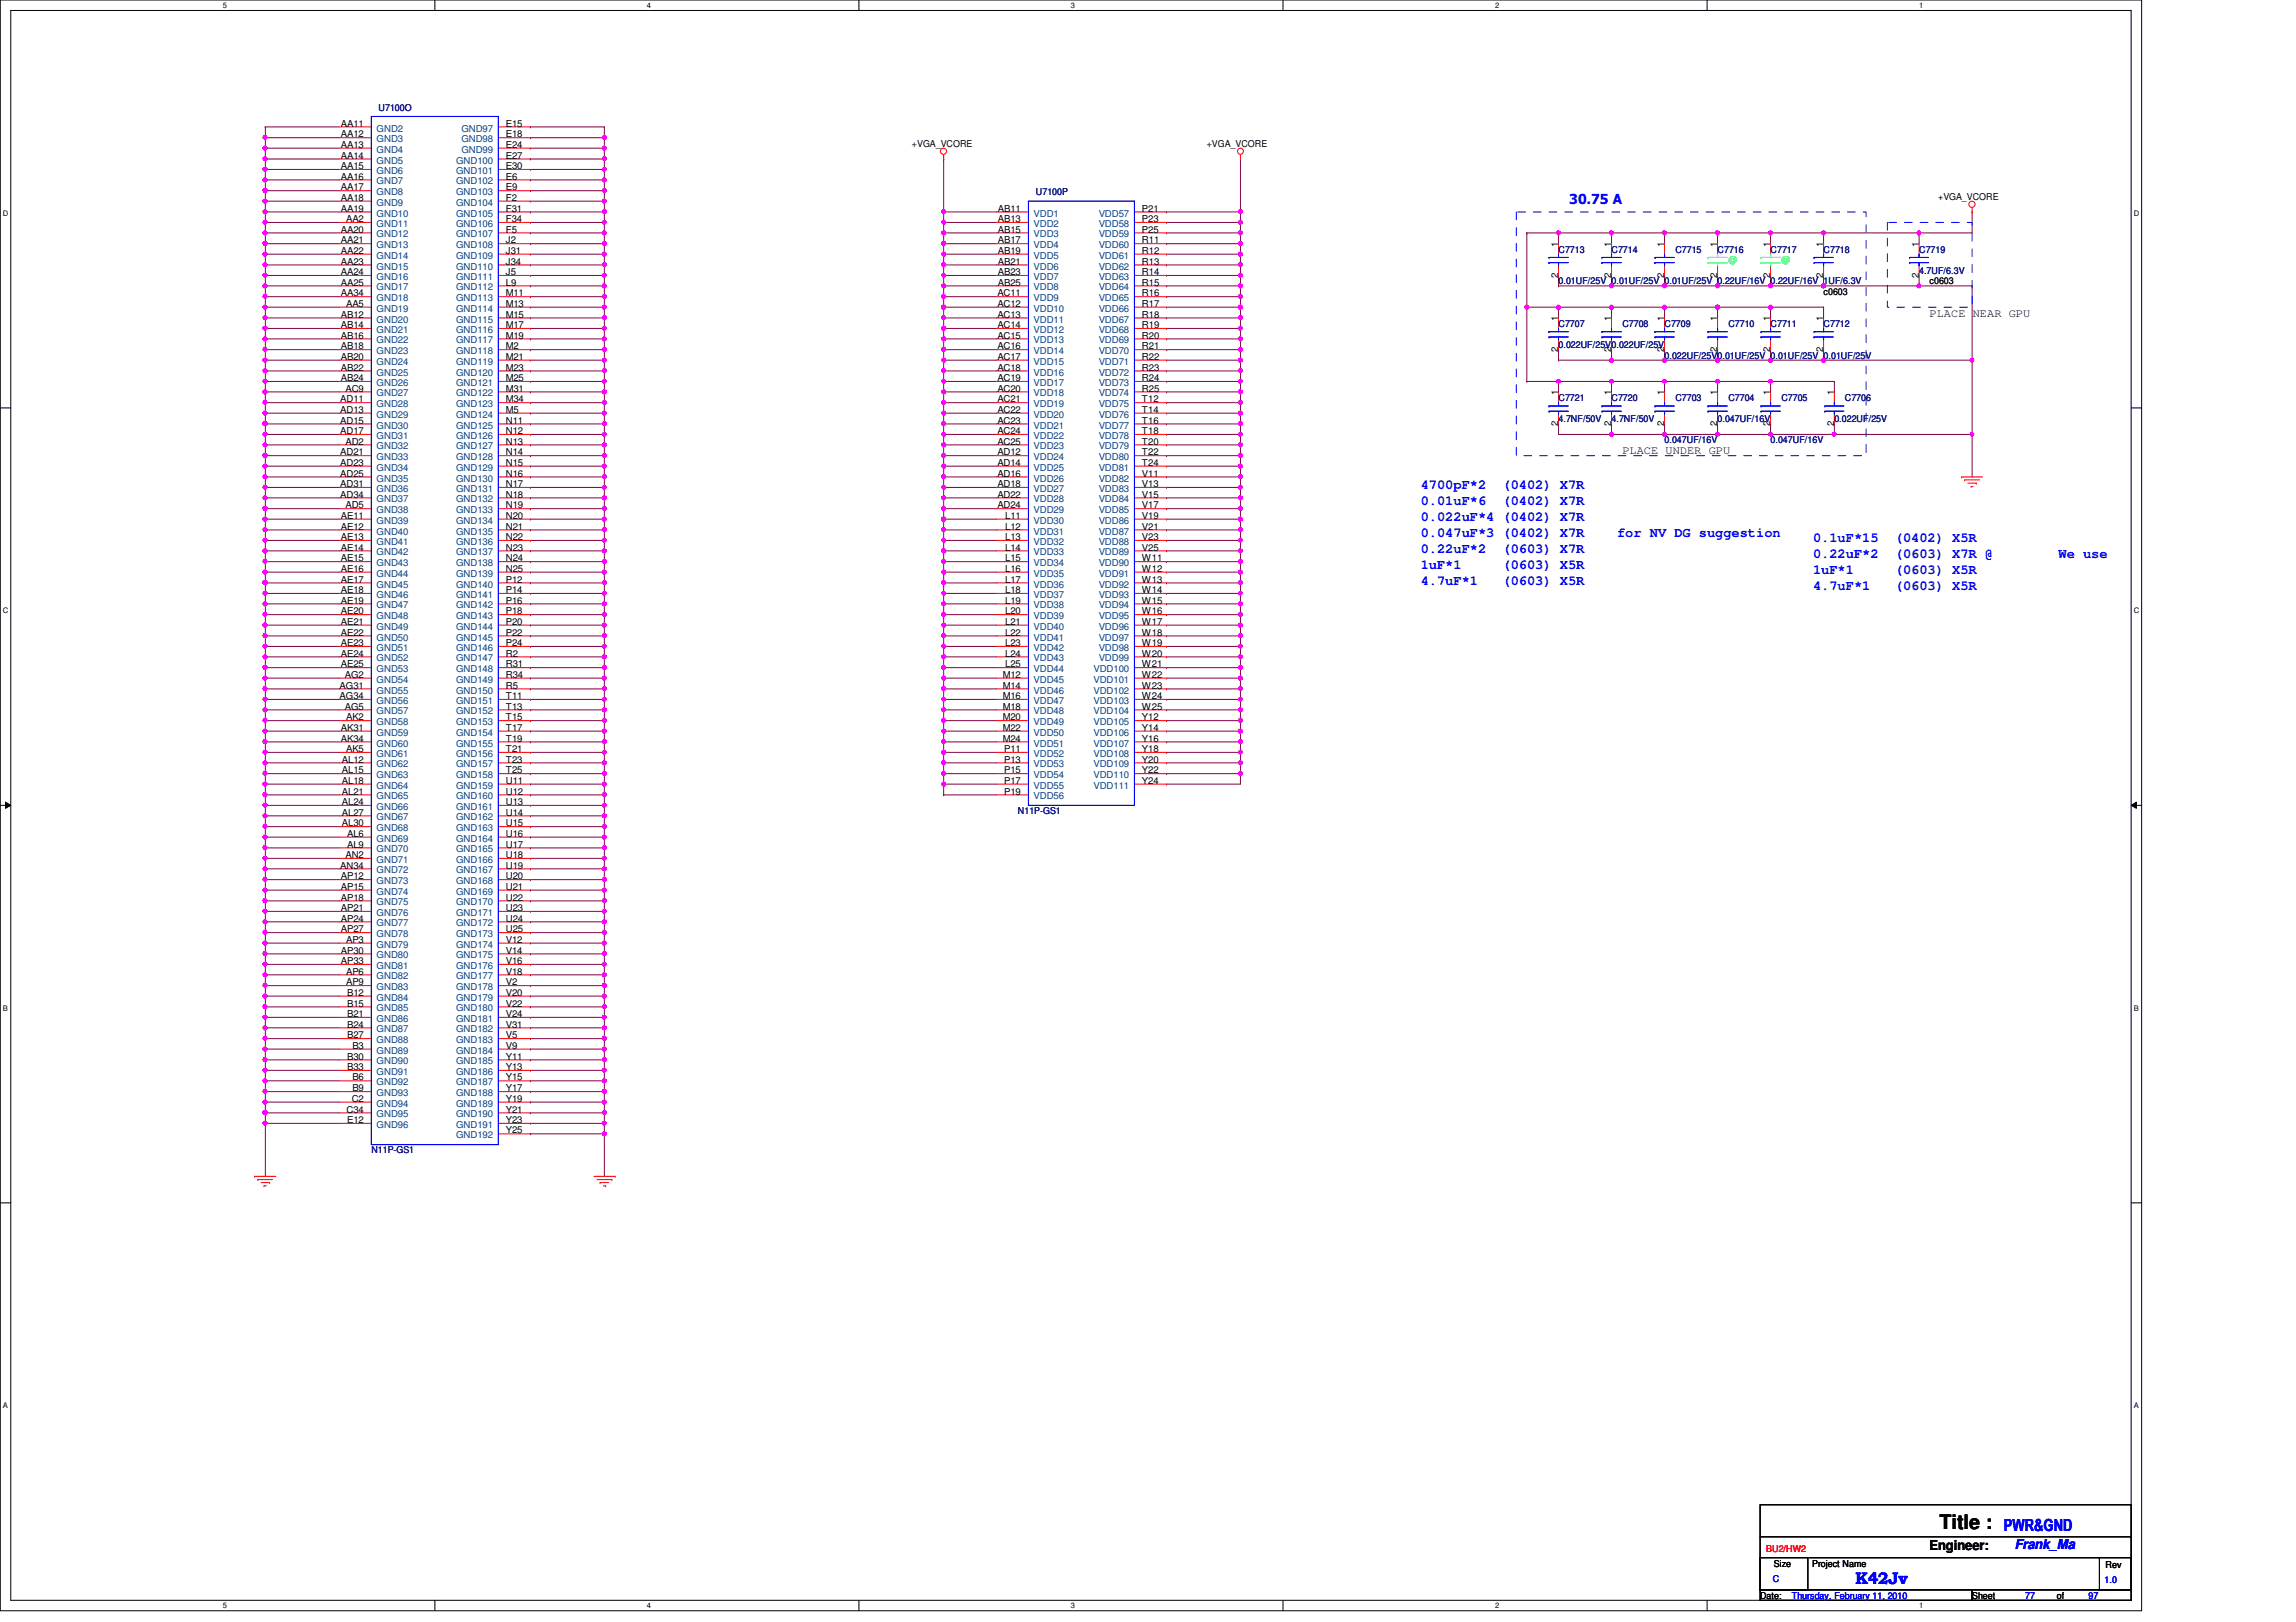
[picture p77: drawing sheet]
<svg xmlns="http://www.w3.org/2000/svg" width="297mm" height="210mm" viewBox="0 0 297 210" stroke-linecap="round" stroke-linejoin="round" font-family="sans-serif">
<defs><g id="words">
<text font-size="2.6" x="250.9" y="197.9">Title :</text>
<g font-size="2.2" fill="#00f">
<text x="259.2" y="198.2">PWR&amp;GND</text>
<text x="240.1" y="205">K42Jv</text>
</g>
<g font-size="1.8" fill="#00f">
<text x="203" y="26.5">30.75 A</text>
<text x="183.8" y="63.2">4700pF*2</text>
<text x="183.8" y="65.3">0.01uF*6</text>
<text x="194.4" y="63.2">(0402) X7R</text>
<text x="194.4" y="65.3">(0402) X7R</text>
<text x="183.8" y="67.4">0.022uF*4 (0402) X7R</text>
<text x="183.8" y="69.5">0.047uF*3 (0402) X7R</text>
<text x="183.8" y="71.5">0.22uF*2</text>
<text x="194.4" y="71.5">(0603) X7R</text>
<text x="209.2" y="69.5">for NV DG suggestion</text>
<text x="234.6" y="70.1">0.1uF*15</text>
<text x="245.1" y="70.1">(0402) X5R</text>
<text x="183.8" y="73.6">1uF*1</text>
<text x="183.8" y="75.7">4.7uF*1</text>
<text x="194.4" y="73.6">(0603) X5R</text>
<text x="194.4" y="75.7">(0603) X5R</text>
<text x="234.6" y="72.2">0.22uF*2</text>
<text x="234.6" y="74.3">1uF*1</text>
<text x="234.6" y="76.3">4.7uF*1</text>
<text x="245.1" y="72.2">(0603) X7R @</text>
<text x="245.1" y="74.3">(0603) X5R</text>
<text x="245.1" y="76.3">(0603) X5R</text>
<text x="266.3" y="72.2">We use</text>
<text x="260.6" y="200.5">Frank_Ma</text>
</g>
<text font-size="1.8" x="249.6" y="200.5">Engineer:</text>
<g font-size="1.5">
<text x="249.6" y="41">PLACE NEAR GPU</text>
<text x="209.9" y="58.8">PLACE UNDER GPU</text>
</g>
<g font-size="1.2">
<text x="44.1" y="16.4">AA11</text>
<text x="44.1" y="17.8">AA12</text>
<text x="65.4" y="16.4">E15</text>
<text x="65.4" y="17.8">E18</text>
<text x="44.1" y="19.1">AA13</text>
<text x="44.1" y="20.5">AA14</text>
<text x="44.1" y="21.9">AA15</text>
<text x="44.1" y="23.2">AA16</text>
<text x="65.4" y="19.1">E24</text>
<text x="65.4" y="20.5">E27</text>
<text x="65.4" y="21.9">E30</text>
<text x="65.4" y="23.2">E6</text>
<text x="118" y="19">+VGA_VCORE</text>
<text x="156.1" y="19">+VGA_VCORE</text>
<text x="44.1" y="24.6">AA17</text>
<text x="44.1" y="26">AA18</text>
<text x="44.1" y="27.4">AA19</text>
<text x="44.8" y="28.7">AA2</text>
<text x="65.4" y="24.6">E9</text>
<text x="65.4" y="26">F2</text>
<text x="65.4" y="27.4">F31</text>
<text x="65.4" y="28.7">F34</text>
<text x="129.1" y="27.4">AB11</text>
<text x="129.1" y="28.7">AB13</text>
<text x="147.7" y="27.4">P21</text>
<text x="147.7" y="28.7">P23</text>
<text x="250.7" y="25.8">+VGA_VCORE</text>
<text x="44.1" y="30.1">AA20</text>
<text x="44.1" y="31.5">AA21</text>
<text x="44.1" y="32.9">AA22</text>
<text x="44.1" y="34.2">AA23</text>
<text x="44.1" y="35.6">AA24</text>
<text x="65.4" y="30.1">F5</text>
<text x="65.4" y="31.5">J2</text>
<text x="65.4" y="32.9">J31</text>
<text x="65.4" y="34.2">J34</text>
<text x="65.4" y="35.6">J5</text>
<text x="129.1" y="30.1">AB15</text>
<text x="129.1" y="31.5">AB17</text>
<text x="129.1" y="32.9">AB19</text>
<text x="129.1" y="34.2">AB21</text>
<text x="129.1" y="35.6">AB23</text>
<text x="147.7" y="30.1">P25</text>
<text x="147.7" y="31.5">R11</text>
<text x="147.7" y="32.9">R12</text>
<text x="147.7" y="34.2">R13</text>
<text x="147.7" y="35.6">R14</text>
<text x="201.6" y="35.9" transform="rotate(-90 201.6 35.9)">2</text>
<text x="201.6" y="31.9" transform="rotate(-90 201.6 31.9)">1</text>
<text x="208.4" y="35.9" transform="rotate(-90 208.4 35.9)">2</text>
<text x="208.4" y="31.9" transform="rotate(-90 208.4 31.9)">1</text>
<text x="215.3" y="35.9" transform="rotate(-90 215.3 35.9)">2</text>
<text x="215.3" y="31.9" transform="rotate(-90 215.3 31.9)">1</text>
<text x="222.2" y="35.9" transform="rotate(-90 222.2 35.9)">2</text>
<text x="222.2" y="31.9" transform="rotate(-90 222.2 31.9)">1</text>
<text x="229" y="35.9" transform="rotate(-90 229 35.9)">2</text>
<text x="229" y="31.9" transform="rotate(-90 229 31.9)">1</text>
<text x="235.9" y="35.9" transform="rotate(-90 235.9 35.9)">2</text>
<text x="235.9" y="31.9" transform="rotate(-90 235.9 31.9)">1</text>
<text x="248.2" y="35.9" transform="rotate(-90 248.2 35.9)">2</text>
<text x="248.2" y="31.9" transform="rotate(-90 248.2 31.9)">1</text>
<text x="44.1" y="37">AA25</text>
<text x="44.1" y="38.4">AA34</text>
<text x="44.1" y="41.1">AB12</text>
<text x="44.8" y="39.7">AA5</text>
<text x="65.4" y="37">L9</text>
<text x="65.4" y="38.4">M11</text>
<text x="65.4" y="39.7">M13</text>
<text x="65.4" y="41.1">M15</text>
<text x="129" y="38.4">AC11</text>
<text x="129" y="39.7">AC12</text>
<text x="129" y="41.1">AC13</text>
<text x="129.1" y="37">AB25</text>
<text x="147.7" y="37">R15</text>
<text x="147.7" y="38.4">R16</text>
<text x="147.7" y="39.7">R17</text>
<text x="147.7" y="41.1">R18</text>
<text x="201.6" y="41.5" transform="rotate(-90 201.6 41.5)">1</text>
<text x="208.4" y="41.5" transform="rotate(-90 208.4 41.5)">1</text>
<text x="215.3" y="41.5" transform="rotate(-90 215.3 41.5)">1</text>
<text x="222.2" y="41.5" transform="rotate(-90 222.2 41.5)">1</text>
<text x="229" y="41.5" transform="rotate(-90 229 41.5)">1</text>
<text x="235.9" y="41.5" transform="rotate(-90 235.9 41.5)">1</text>
<text x="235.9" y="38.1">c0603</text>
<text x="249.6" y="36.8">c0603</text>
<text x="44.1" y="42.5">AB14</text>
<text x="44.1" y="43.8">AB16</text>
<text x="44.1" y="45.2">AB18</text>
<text x="44.1" y="46.6">AB20</text>
<text x="44.1" y="48">AB22</text>
<text x="65.4" y="42.5">M17</text>
<text x="65.4" y="43.8">M19</text>
<text x="65.4" y="45.2">M2</text>
<text x="65.4" y="46.6">M21</text>
<text x="65.4" y="48">M23</text>
<text x="129" y="42.5">AC14</text>
<text x="129" y="43.8">AC15</text>
<text x="129" y="45.2">AC16</text>
<text x="129" y="46.6">AC17</text>
<text x="129" y="48">AC18</text>
<text x="147.7" y="42.5">R19</text>
<text x="147.7" y="43.8">R20</text>
<text x="147.7" y="45.2">R21</text>
<text x="147.7" y="46.6">R22</text>
<text x="147.7" y="48">R23</text>
<text x="201.6" y="45.5" transform="rotate(-90 201.6 45.5)">2</text>
<text x="208.4" y="45.5" transform="rotate(-90 208.4 45.5)">2</text>
<text x="215.3" y="45.5" transform="rotate(-90 215.3 45.5)">2</text>
<text x="222.2" y="45.5" transform="rotate(-90 222.2 45.5)">2</text>
<text x="229" y="45.5" transform="rotate(-90 229 45.5)">2</text>
<text x="235.9" y="45.5" transform="rotate(-90 235.9 45.5)">2</text>
<text x="44" y="52.1">AD11</text>
<text x="44" y="53.4">AD13</text>
<text x="44.1" y="49.3">AB24</text>
<text x="44.7" y="50.7">AC9</text>
<text x="65.4" y="49.3">M25</text>
<text x="65.4" y="50.7">M31</text>
<text x="65.4" y="52.1">M34</text>
<text x="65.4" y="53.4">M5</text>
<text x="129" y="49.3">AC19</text>
<text x="129" y="50.7">AC20</text>
<text x="129" y="52.1">AC21</text>
<text x="129" y="53.4">AC22</text>
<text x="147.7" y="49.3">R24</text>
<text x="147.7" y="50.7">R25</text>
<text x="147.7" y="52.1">T12</text>
<text x="147.7" y="53.4">T14</text>
<text x="201.6" y="51.1" transform="rotate(-90 201.6 51.1)">1</text>
<text x="208.4" y="51.1" transform="rotate(-90 208.4 51.1)">1</text>
<text x="215.3" y="51.1" transform="rotate(-90 215.3 51.1)">1</text>
<text x="222.2" y="51.1" transform="rotate(-90 222.2 51.1)">1</text>
<text x="229" y="51.1" transform="rotate(-90 229 51.1)">1</text>
<text x="237.3" y="51.1" transform="rotate(-90 237.3 51.1)">1</text>
<text x="44" y="54.8">AD15</text>
<text x="44" y="56.2">AD17</text>
<text x="44" y="58.9">AD21</text>
<text x="44.7" y="57.5">AD2</text>
<text x="65.4" y="54.8">N11</text>
<text x="65.4" y="56.2">N12</text>
<text x="65.4" y="57.5">N13</text>
<text x="65.4" y="58.9">N14</text>
<text x="129" y="54.8">AC23</text>
<text x="129" y="56.2">AC24</text>
<text x="129" y="57.5">AC25</text>
<text x="129" y="58.9">AD12</text>
<text x="147.7" y="54.8">T16</text>
<text x="147.7" y="56.2">T18</text>
<text x="147.7" y="57.5">T20</text>
<text x="147.7" y="58.9">T22</text>
<text x="201.6" y="55.1" transform="rotate(-90 201.6 55.1)">2</text>
<text x="208.4" y="55.1" transform="rotate(-90 208.4 55.1)">2</text>
<text x="215.3" y="55.1" transform="rotate(-90 215.3 55.1)">2</text>
<text x="222.2" y="55.1" transform="rotate(-90 222.2 55.1)">2</text>
<text x="229" y="55.1" transform="rotate(-90 229 55.1)">2</text>
<text x="237.3" y="55.1" transform="rotate(-90 237.3 55.1)">2</text>
<text x="44" y="60.3">AD23</text>
<text x="44" y="61.7">AD25</text>
<text x="44" y="63">AD31</text>
<text x="44" y="64.4">AD34</text>
<text x="44.7" y="65.8">AD5</text>
<text x="65.4" y="60.3">N15</text>
<text x="65.4" y="61.7">N16</text>
<text x="65.4" y="63">N17</text>
<text x="65.4" y="64.4">N18</text>
<text x="65.4" y="65.8">N19</text>
<text x="129" y="60.3">AD14</text>
<text x="129" y="61.7">AD16</text>
<text x="129" y="63">AD18</text>
<text x="129" y="64.4">AD22</text>
<text x="129" y="65.8">AD24</text>
<text x="147.7" y="60.3">T24</text>
<text x="147.7" y="61.7">V11</text>
<text x="147.7" y="63">V13</text>
<text x="147.7" y="64.4">V15</text>
<text x="147.7" y="65.8">V17</text>
<text x="44.1" y="67.1">AE11</text>
<text x="44.1" y="68.5">AE12</text>
<text x="44.1" y="69.9">AE13</text>
<text x="44.1" y="71.2">AE14</text>
<text x="65.4" y="67.1">N20</text>
<text x="65.4" y="68.5">N21</text>
<text x="65.4" y="69.9">N22</text>
<text x="65.4" y="71.2">N23</text>
<text x="130" y="67.1">L11</text>
<text x="130" y="68.5">L12</text>
<text x="130" y="69.9">L13</text>
<text x="130" y="71.2">L14</text>
<text x="147.7" y="67.1">V19</text>
<text x="147.7" y="68.5">V21</text>
<text x="147.7" y="69.9">V23</text>
<text x="147.7" y="71.2">V25</text>
<text x="44.1" y="72.6">AE15</text>
<text x="44.1" y="74">AE16</text>
<text x="44.1" y="75.4">AE17</text>
<text x="44.1" y="76.8">AE18</text>
<text x="65.4" y="72.6">N24</text>
<text x="65.4" y="74">N25</text>
<text x="65.4" y="75.4">P12</text>
<text x="65.4" y="76.8">P14</text>
<text x="130" y="72.6">L15</text>
<text x="130" y="74">L16</text>
<text x="130" y="75.4">L17</text>
<text x="130" y="76.8">L18</text>
<text x="147.7" y="72.6">W11</text>
<text x="147.7" y="74">W12</text>
<text x="147.7" y="75.4">W13</text>
<text x="147.7" y="76.8">W14</text>
<text x="44.1" y="78.1">AE19</text>
<text x="44.1" y="79.5">AE20</text>
<text x="44.1" y="80.9">AE21</text>
<text x="44.1" y="82.3">AE22</text>
<text x="44.1" y="83.6">AE23</text>
<text x="65.4" y="78.1">P16</text>
<text x="65.4" y="79.5">P18</text>
<text x="65.4" y="80.9">P20</text>
<text x="65.4" y="82.3">P22</text>
<text x="65.4" y="83.6">P24</text>
<text x="130" y="78.1">L19</text>
<text x="130" y="79.5">L20</text>
<text x="130" y="80.9">L21</text>
<text x="130" y="82.3">L22</text>
<text x="130" y="83.6">L23</text>
<text x="147.7" y="78.1">W15</text>
<text x="147.7" y="79.5">W16</text>
<text x="147.7" y="80.9">W17</text>
<text x="147.7" y="82.3">W18</text>
<text x="147.7" y="83.6">W19</text>
<text x="43.9" y="89.1">AG31</text>
<text x="44.1" y="85">AE24</text>
<text x="44.1" y="86.4">AE25</text>
<text x="44.6" y="87.7">AG2</text>
<text x="65.4" y="85">R2</text>
<text x="65.4" y="86.4">R31</text>
<text x="65.4" y="87.7">R34</text>
<text x="65.4" y="89.1">R5</text>
<text x="129.7" y="87.7">M12</text>
<text x="129.7" y="89.1">M14</text>
<text x="130" y="85">L24</text>
<text x="130" y="86.4">L25</text>
<text x="147.7" y="85">W20</text>
<text x="147.7" y="86.4">W21</text>
<text x="147.7" y="87.7">W22</text>
<text x="147.7" y="89.1">W23</text>
<text x="43.9" y="90.5">AG34</text>
<text x="44.1" y="94.6">AK31</text>
<text x="44.1" y="96">AK34</text>
<text x="44.6" y="91.8">AG5</text>
<text x="44.8" y="93.2">AK2</text>
<text x="65.4" y="90.5">T11</text>
<text x="65.4" y="91.8">T13</text>
<text x="65.4" y="93.2">T15</text>
<text x="65.4" y="94.6">T17</text>
<text x="65.4" y="96">T19</text>
<text x="129.7" y="90.5">M16</text>
<text x="129.7" y="91.8">M18</text>
<text x="129.7" y="93.2">M20</text>
<text x="129.7" y="94.6">M22</text>
<text x="129.7" y="96">M24</text>
<text x="147.7" y="90.5">W24</text>
<text x="147.7" y="91.8">W25</text>
<text x="147.7" y="93.2">Y12</text>
<text x="147.7" y="94.6">Y14</text>
<text x="147.7" y="96">Y16</text>
<text x="44.2" y="98.7">AL12</text>
<text x="44.2" y="100.1">AL15</text>
<text x="44.2" y="101.4">AL18</text>
<text x="44.8" y="97.3">AK5</text>
<text x="65.4" y="97.3">T21</text>
<text x="65.4" y="98.7">T23</text>
<text x="65.4" y="100.1">T25</text>
<text x="65.4" y="101.4">U11</text>
<text x="129.9" y="97.3">P11</text>
<text x="129.9" y="98.7">P13</text>
<text x="129.9" y="100.1">P15</text>
<text x="129.9" y="101.4">P17</text>
<text x="147.7" y="97.3">Y18</text>
<text x="147.7" y="98.7">Y20</text>
<text x="147.7" y="100.1">Y22</text>
<text x="147.7" y="101.4">Y24</text>
<text x="44.2" y="102.8">AL21</text>
<text x="44.2" y="104.2">AL24</text>
<text x="44.2" y="105.5">AL27</text>
<text x="44.2" y="106.9">AL30</text>
<text x="65.4" y="102.8">U12</text>
<text x="65.4" y="104.2">U13</text>
<text x="65.4" y="105.5">U14</text>
<text x="65.4" y="106.9">U15</text>
<text x="129.9" y="102.8">P19</text>
<text x="44" y="112.4">AN34</text>
<text x="44.1" y="113.8">AP12</text>
<text x="44.7" y="111">AN2</text>
<text x="44.9" y="108.3">AL6</text>
<text x="44.9" y="109.7">AL9</text>
<text x="65.4" y="108.3">U16</text>
<text x="65.4" y="109.7">U17</text>
<text x="65.4" y="111">U18</text>
<text x="65.4" y="112.4">U19</text>
<text x="65.4" y="113.8">U20</text>
<text x="44.1" y="115.1">AP15</text>
<text x="44.1" y="116.5">AP18</text>
<text x="44.1" y="117.9">AP21</text>
<text x="44.1" y="119.3">AP24</text>
<text x="65.4" y="115.1">U21</text>
<text x="65.4" y="116.5">U22</text>
<text x="65.4" y="117.9">U23</text>
<text x="65.4" y="119.3">U24</text>
<text x="44.1" y="120.6">AP27</text>
<text x="44.1" y="123.4">AP30</text>
<text x="44.1" y="124.8">AP33</text>
<text x="44.8" y="122">AP3</text>
<text x="65.4" y="120.6">U25</text>
<text x="65.4" y="122">V12</text>
<text x="65.4" y="123.4">V14</text>
<text x="65.4" y="124.8">V16</text>
<text x="44.8" y="126.1">AP6</text>
<text x="44.8" y="127.5">AP9</text>
<text x="44.9" y="128.9">B12</text>
<text x="44.9" y="130.3">B15</text>
<text x="44.9" y="131.6">B21</text>
<text x="65.4" y="126.1">V18</text>
<text x="65.4" y="127.5">V2</text>
<text x="65.4" y="128.9">V20</text>
<text x="65.4" y="130.3">V22</text>
<text x="65.4" y="131.6">V24</text>
<text x="44.9" y="133">B24</text>
<text x="44.9" y="134.4">B27</text>
<text x="44.9" y="137.1">B30</text>
<text x="45.6" y="135.7">B3</text>
<text x="65.4" y="133">V31</text>
<text x="65.4" y="134.4">V5</text>
<text x="65.4" y="135.7">V9</text>
<text x="65.4" y="137.1">Y11</text>
<text x="44.8" y="144">C34</text>
<text x="44.9" y="138.5">B33</text>
<text x="45.5" y="142.6">C2</text>
<text x="45.6" y="139.8">B6</text>
<text x="45.6" y="141.2">B9</text>
<text x="65.4" y="138.5">Y13</text>
<text x="65.4" y="139.8">Y15</text>
<text x="65.4" y="141.2">Y17</text>
<text x="65.4" y="142.6">Y19</text>
<text x="65.4" y="144">Y21</text>
<text x="44.9" y="145.3">E12</text>
<text x="65.4" y="145.3">Y23</text>
<text x="65.4" y="146.7">Y25</text>
<text x="229.5" y="202.7">Size</text>
<text x="234.4" y="202.7">Project Name</text>
<text x="272.4" y="202.9">Rev</text>
<text x="227.7" y="206.9">Date:</text>
<text x="255.1" y="206.9">Sheet</text>
<text x="266.1" y="206.9">of</text>
</g>
<g font-size="1.2" fill="#004080">
<text x="48.7" y="17">GND2</text>
<text x="59.7" y="17">GND97</text>
<text x="48.7" y="18.4">GND3</text>
<text x="48.7" y="19.8">GND4</text>
<text x="48.7" y="21.2">GND5</text>
<text x="48.7" y="22.5">GND6</text>
<text x="48.7" y="23.9">GND7</text>
<text x="59" y="21.2">GND100</text>
<text x="59" y="22.5">GND101</text>
<text x="59" y="23.9">GND102</text>
<text x="59.7" y="18.4">GND98</text>
<text x="59.7" y="19.8">GND99</text>
<text x="48.7" y="25.3">GND8</text>
<text x="48.7" y="26.6">GND9</text>
<text x="48.7" y="28">GND10</text>
<text x="48.7" y="29.4">GND11</text>
<text x="59" y="25.3">GND103</text>
<text x="59" y="26.6">GND104</text>
<text x="59" y="28">GND105</text>
<text x="59" y="29.4">GND106</text>
<text x="133.7" y="28">VDD1</text>
<text x="133.7" y="29.4">VDD2</text>
<text x="142.2" y="28">VDD57</text>
<text x="142.2" y="29.4">VDD58</text>
<text x="48.7" y="30.7">GND12</text>
<text x="48.7" y="32.1">GND13</text>
<text x="48.7" y="33.5">GND14</text>
<text x="48.7" y="34.9">GND15</text>
<text x="59" y="30.7">GND107</text>
<text x="59" y="32.1">GND108</text>
<text x="59" y="33.5">GND109</text>
<text x="59" y="34.9">GND110</text>
<text x="133.7" y="30.7">VDD3</text>
<text x="133.7" y="32.1">VDD4</text>
<text x="133.7" y="33.5">VDD5</text>
<text x="133.7" y="34.9">VDD6</text>
<text x="142.2" y="30.7">VDD59</text>
<text x="142.2" y="32.1">VDD60</text>
<text x="142.2" y="33.5">VDD61</text>
<text x="142.2" y="34.9">VDD62</text>
<text x="48.7" y="36.2">GND16</text>
<text x="48.7" y="37.6">GND17</text>
<text x="48.7" y="39">GND18</text>
<text x="48.7" y="40.3">GND19</text>
<text x="48.7" y="41.7">GND20</text>
<text x="59" y="36.2">GND111</text>
<text x="59" y="37.6">GND112</text>
<text x="59" y="39">GND113</text>
<text x="59" y="40.3">GND114</text>
<text x="59" y="41.7">GND115</text>
<text x="133.7" y="36.2">VDD7</text>
<text x="133.7" y="37.6">VDD8</text>
<text x="133.7" y="39">VDD9</text>
<text x="133.7" y="40.3">VDD10</text>
<text x="133.7" y="41.7">VDD11</text>
<text x="142.2" y="36.2">VDD63</text>
<text x="142.2" y="37.6">VDD64</text>
<text x="142.2" y="39">VDD65</text>
<text x="142.2" y="40.3">VDD66</text>
<text x="142.2" y="41.7">VDD67</text>
<text x="48.7" y="43.1">GND21</text>
<text x="48.7" y="44.4">GND22</text>
<text x="48.7" y="45.8">GND23</text>
<text x="48.7" y="47.2">GND24</text>
<text x="59" y="43.1">GND116</text>
<text x="59" y="44.4">GND117</text>
<text x="59" y="45.8">GND118</text>
<text x="59" y="47.2">GND119</text>
<text x="133.7" y="43.1">VDD12</text>
<text x="133.7" y="44.4">VDD13</text>
<text x="133.7" y="45.8">VDD14</text>
<text x="133.7" y="47.2">VDD15</text>
<text x="142.2" y="43.1">VDD68</text>
<text x="142.2" y="44.4">VDD69</text>
<text x="142.2" y="45.8">VDD70</text>
<text x="142.2" y="47.2">VDD71</text>
<text x="48.7" y="48.6">GND25</text>
<text x="48.7" y="50">GND26</text>
<text x="48.7" y="51.3">GND27</text>
<text x="48.7" y="52.7">GND28</text>
<text x="59" y="48.6">GND120</text>
<text x="59" y="50">GND121</text>
<text x="59" y="51.3">GND122</text>
<text x="59" y="52.7">GND123</text>
<text x="133.7" y="48.6">VDD16</text>
<text x="133.7" y="50">VDD17</text>
<text x="133.7" y="51.3">VDD18</text>
<text x="133.7" y="52.7">VDD19</text>
<text x="142.2" y="48.6">VDD72</text>
<text x="142.2" y="50">VDD73</text>
<text x="142.2" y="51.3">VDD74</text>
<text x="142.2" y="52.7">VDD75</text>
<text x="48.7" y="54.1">GND29</text>
<text x="48.7" y="55.5">GND30</text>
<text x="48.7" y="56.8">GND31</text>
<text x="48.7" y="58.2">GND32</text>
<text x="48.7" y="59.6">GND33</text>
<text x="59" y="54.1">GND124</text>
<text x="59" y="55.5">GND125</text>
<text x="59" y="56.8">GND126</text>
<text x="59" y="58.2">GND127</text>
<text x="59" y="59.6">GND128</text>
<text x="133.7" y="54.1">VDD20</text>
<text x="133.7" y="55.5">VDD21</text>
<text x="133.7" y="56.8">VDD22</text>
<text x="133.7" y="58.2">VDD23</text>
<text x="133.7" y="59.6">VDD24</text>
<text x="142.2" y="54.1">VDD76</text>
<text x="142.2" y="55.5">VDD77</text>
<text x="142.2" y="56.8">VDD78</text>
<text x="142.2" y="58.2">VDD79</text>
<text x="142.2" y="59.6">VDD80</text>
<text x="48.7" y="60.9">GND34</text>
<text x="48.7" y="62.3">GND35</text>
<text x="48.7" y="63.7">GND36</text>
<text x="48.7" y="65">GND37</text>
<text x="59" y="60.9">GND129</text>
<text x="59" y="62.3">GND130</text>
<text x="59" y="63.7">GND131</text>
<text x="59" y="65">GND132</text>
<text x="133.7" y="60.9">VDD25</text>
<text x="133.7" y="62.3">VDD26</text>
<text x="133.7" y="63.7">VDD27</text>
<text x="133.7" y="65">VDD28</text>
<text x="142.2" y="60.9">VDD81</text>
<text x="142.2" y="62.3">VDD82</text>
<text x="142.2" y="63.7">VDD83</text>
<text x="142.2" y="65">VDD84</text>
<text x="48.7" y="66.4">GND38</text>
<text x="48.7" y="67.8">GND39</text>
<text x="48.7" y="69.2">GND40</text>
<text x="48.7" y="70.5">GND41</text>
<text x="48.7" y="71.9">GND42</text>
<text x="59" y="66.4">GND133</text>
<text x="59" y="67.8">GND134</text>
<text x="59" y="69.2">GND135</text>
<text x="59" y="70.5">GND136</text>
<text x="59" y="71.9">GND137</text>
<text x="133.7" y="66.4">VDD29</text>
<text x="133.7" y="67.8">VDD30</text>
<text x="133.7" y="69.2">VDD31</text>
<text x="133.7" y="70.5">VDD32</text>
<text x="133.7" y="71.9">VDD33</text>
<text x="142.2" y="66.4">VDD85</text>
<text x="142.2" y="67.8">VDD86</text>
<text x="142.2" y="69.2">VDD87</text>
<text x="142.2" y="70.5">VDD88</text>
<text x="142.2" y="71.9">VDD89</text>
<text x="48.7" y="73.3">GND43</text>
<text x="48.7" y="74.6">GND44</text>
<text x="48.7" y="76">GND45</text>
<text x="48.7" y="77.4">GND46</text>
<text x="59" y="73.3">GND138</text>
<text x="59" y="74.6">GND139</text>
<text x="59" y="76">GND140</text>
<text x="59" y="77.4">GND141</text>
<text x="133.7" y="73.3">VDD34</text>
<text x="133.7" y="74.6">VDD35</text>
<text x="133.7" y="76">VDD36</text>
<text x="133.7" y="77.4">VDD37</text>
<text x="142.2" y="73.3">VDD90</text>
<text x="142.2" y="74.6">VDD91</text>
<text x="142.2" y="76">VDD92</text>
<text x="142.2" y="77.4">VDD93</text>
<text x="48.7" y="78.7">GND47</text>
<text x="48.7" y="80.1">GND48</text>
<text x="48.7" y="81.5">GND49</text>
<text x="48.7" y="82.9">GND50</text>
<text x="59" y="78.7">GND142</text>
<text x="59" y="80.1">GND143</text>
<text x="59" y="81.5">GND144</text>
<text x="59" y="82.9">GND145</text>
<text x="133.7" y="78.7">VDD38</text>
<text x="133.7" y="80.1">VDD39</text>
<text x="133.7" y="81.5">VDD40</text>
<text x="133.7" y="82.9">VDD41</text>
<text x="142.2" y="78.7">VDD94</text>
<text x="142.2" y="80.1">VDD95</text>
<text x="142.2" y="81.5">VDD96</text>
<text x="142.2" y="82.9">VDD97</text>
<text x="48.7" y="84.2">GND51</text>
<text x="48.7" y="85.6">GND52</text>
<text x="48.7" y="87">GND53</text>
<text x="48.7" y="88.3">GND54</text>
<text x="48.7" y="89.7">GND55</text>
<text x="59" y="84.2">GND146</text>
<text x="59" y="85.6">GND147</text>
<text x="59" y="87">GND148</text>
<text x="59" y="88.3">GND149</text>
<text x="59" y="89.7">GND150</text>
<text x="133.7" y="84.2">VDD42</text>
<text x="133.7" y="85.6">VDD43</text>
<text x="133.7" y="87">VDD44</text>
<text x="133.7" y="88.3">VDD45</text>
<text x="133.7" y="89.7">VDD46</text>
<text x="141.5" y="87">VDD100</text>
<text x="141.5" y="88.3">VDD101</text>
<text x="141.5" y="89.7">VDD102</text>
<text x="142.2" y="84.2">VDD98</text>
<text x="142.2" y="85.6">VDD99</text>
<text x="48.7" y="91.1">GND56</text>
<text x="48.7" y="92.5">GND57</text>
<text x="48.7" y="93.9">GND58</text>
<text x="48.7" y="95.2">GND59</text>
<text x="59" y="91.1">GND151</text>
<text x="59" y="92.5">GND152</text>
<text x="59" y="93.9">GND153</text>
<text x="59" y="95.2">GND154</text>
<text x="133.7" y="91.1">VDD47</text>
<text x="133.7" y="92.5">VDD48</text>
<text x="133.7" y="93.9">VDD49</text>
<text x="133.7" y="95.2">VDD50</text>
<text x="141.5" y="91.1">VDD103</text>
<text x="141.5" y="92.5">VDD104</text>
<text x="141.5" y="93.9">VDD105</text>
<text x="141.5" y="95.2">VDD106</text>
<text x="48.7" y="96.6">GND60</text>
<text x="48.7" y="98">GND61</text>
<text x="48.7" y="99.3">GND62</text>
<text x="48.7" y="100.7">GND63</text>
<text x="59" y="96.6">GND155</text>
<text x="59" y="98">GND156</text>
<text x="59" y="99.3">GND157</text>
<text x="59" y="100.7">GND158</text>
<text x="133.7" y="96.6">VDD51</text>
<text x="133.7" y="98">VDD52</text>
<text x="133.7" y="99.3">VDD53</text>
<text x="133.7" y="100.7">VDD54</text>
<text x="141.5" y="96.6">VDD107</text>
<text x="141.5" y="98">VDD108</text>
<text x="141.5" y="99.3">VDD109</text>
<text x="141.5" y="100.7">VDD110</text>
<text x="48.7" y="102.1">GND64</text>
<text x="48.7" y="103.5">GND65</text>
<text x="48.7" y="104.8">GND66</text>
<text x="48.7" y="106.2">GND67</text>
<text x="48.7" y="107.6">GND68</text>
<text x="59" y="102.1">GND159</text>
<text x="59" y="103.5">GND160</text>
<text x="59" y="104.8">GND161</text>
<text x="59" y="106.2">GND162</text>
<text x="59" y="107.6">GND163</text>
<text x="133.7" y="102.1">VDD55</text>
<text x="133.7" y="103.5">VDD56</text>
<text x="141.5" y="102.1">VDD111</text>
<text x="48.7" y="108.9">GND69</text>
<text x="48.7" y="110.3">GND70</text>
<text x="48.7" y="111.7">GND71</text>
<text x="48.7" y="113">GND72</text>
<text x="59" y="108.9">GND164</text>
<text x="59" y="110.3">GND165</text>
<text x="59" y="111.7">GND166</text>
<text x="59" y="113">GND167</text>
<text x="48.7" y="114.4">GND73</text>
<text x="48.7" y="115.8">GND74</text>
<text x="48.7" y="117.2">GND75</text>
<text x="48.7" y="118.5">GND76</text>
<text x="48.7" y="119.9">GND77</text>
<text x="59" y="114.4">GND168</text>
<text x="59" y="115.8">GND169</text>
<text x="59" y="117.2">GND170</text>
<text x="59" y="118.5">GND171</text>
<text x="59" y="119.9">GND172</text>
<text x="48.7" y="121.3">GND78</text>
<text x="48.7" y="122.6">GND79</text>
<text x="48.7" y="124">GND80</text>
<text x="48.7" y="125.4">GND81</text>
<text x="59" y="121.3">GND173</text>
<text x="59" y="122.6">GND174</text>
<text x="59" y="124">GND175</text>
<text x="59" y="125.4">GND176</text>
<text x="48.7" y="126.7">GND82</text>
<text x="48.7" y="128.1">GND83</text>
<text x="48.7" y="129.5">GND84</text>
<text x="48.7" y="130.9">GND85</text>
<text x="59" y="126.7">GND177</text>
<text x="59" y="128.1">GND178</text>
<text x="59" y="129.5">GND179</text>
<text x="59" y="130.9">GND180</text>
<text x="48.7" y="132.2">GND86</text>
<text x="48.7" y="133.6">GND87</text>
<text x="48.7" y="135">GND88</text>
<text x="48.7" y="136.4">GND89</text>
<text x="48.7" y="137.8">GND90</text>
<text x="59" y="132.2">GND181</text>
<text x="59" y="133.6">GND182</text>
<text x="59" y="135">GND183</text>
<text x="59" y="136.4">GND184</text>
<text x="59" y="137.8">GND185</text>
<text x="48.7" y="139.1">GND91</text>
<text x="48.7" y="140.5">GND92</text>
<text x="48.7" y="141.9">GND93</text>
<text x="48.7" y="143.2">GND94</text>
<text x="59" y="139.1">GND186</text>
<text x="59" y="140.5">GND187</text>
<text x="59" y="141.9">GND188</text>
<text x="59" y="143.2">GND189</text>
<text x="48.7" y="144.6">GND95</text>
<text x="48.7" y="146">GND96</text>
<text x="59" y="144.6">GND190</text>
<text x="59" y="146">GND191</text>
<text x="59" y="147.3">GND192</text>
</g>
<g font-size="1.2" fill="#000080">
<text x="49" y="14.3">U7100O</text>
<text x="134" y="25.3">U7100P</text>
<text x="201.6" y="32.7">C7713</text>
<text x="208.5" y="32.7">C7714</text>
<text x="216.7" y="32.7">C7715</text>
<text x="222.2" y="32.7">C7716</text>
<text x="229.1" y="32.7">C7717</text>
<text x="235.9" y="32.7">C7718</text>
<text x="248.3" y="32.7">C7719</text>
<text x="248.3" y="35.4">4.7UF/6.3V</text>
<text x="201.6" y="36.8">0.01UF/25V 0.01UF/25V 0.01UF/25V 0.22UF/16V 0.22UF/16V 1UF/6.3V</text>
<text x="201.6" y="42.3">C7707</text>
<text x="201.6" y="45">0.022UF/25V0.022UF/25V</text>
<text x="209.9" y="42.3">C7708</text>
<text x="215.3" y="42.3">C7709</text>
<text x="215.3" y="46.4">0.022UF/25V0.01UF/25V 0.01UF/25V 0.01UF/25V</text>
<text x="223.6" y="42.3">C7710</text>
<text x="229.1" y="42.3">C7711</text>
<text x="235.9" y="42.3">C7712</text>
<text x="201.6" y="51.9">C7721</text>
<text x="208.5" y="51.9">C7720</text>
<text x="216.7" y="51.9">C7703</text>
<text x="223.6" y="51.9">C7704</text>
<text x="230.5" y="51.9">C7705</text>
<text x="238.7" y="51.9">C7706</text>
<text x="201.6" y="54.6">4.7NF/50V</text>
<text x="208.5" y="54.6">4.7NF/50V</text>
<text x="215.3" y="57.4">0.047UF/16V</text>
<text x="222.2" y="54.6">0.047UF/16V</text>
<text x="229.1" y="57.4">0.047UF/16V</text>
<text x="237.3" y="54.6">0.022UF/25V</text>
<text x="131.7" y="105.4">N11P-GS1</text>
<text x="48" y="149.3">N11P-GS1</text>
</g>
<g font-size="1.2" fill="#0f0">
<text x="223.6" y="34">@</text>
<text x="230.5" y="34">@</text>
</g>
<text font-size="1.2" fill="#f00" x="228.5" y="200.8">BU2/HW2</text>
<g font-size="1.2" fill="#00f">
<text x="229.4" y="204.7">C</text>
<text x="231.8" y="206.9">Thursday, February 11, 2010</text>
<text x="262" y="206.9">77</text>
<text x="270.2" y="206.9">97</text>
<text x="272.3" y="204.8">1.0</text>
</g>
<g font-size="1">
<text x="28.8" y="1">5</text>
<text x="83.7" y="1">4</text>
<text x="138.6" y="1">3</text>
<text x="193.4" y="1">2</text>
<text x="248.3" y="1">1</text>
<text x=".4" y="27.9">D</text>
<text x="276.1" y="27.9">D</text>
<text x=".4" y="79.4">C</text>
<text x="276.1" y="79.4">C</text>
<text x=".4" y="130.8">B</text>
<text x="276.1" y="130.8">B</text>
<text x=".4" y="182.2">A</text>
<text x="276.1" y="182.2">A</text>
<text x="28.8" y="208.1">5</text>
<text x="83.7" y="208.1">4</text>
<text x="138.6" y="208.1">3</text>
<text x="193.4" y="208.1">2</text>
<text x="248.3" y="208.1">1</text>
</g>
</g></defs>
<path d="M0 0h277.1v208.4h-277.1zM1.4 1.4h274.3v205.7h-274.3z" fill="none" stroke="#000" stroke-width=".13"/>
<g fill="#fff">
<path d="M28.8 .1h.6v1.1h-.6z"/>
<path d="M28.8 207.2h.6v1.1h-.6z"/>
</g>
<path d="M56.3 0v1.4M56.3 207.1v1.3" fill="none" stroke="#000" stroke-width=".13"/>
<g fill="#fff">
<path d="M83.7 .1h.5v1.1h-.5z"/>
<path d="M83.7 207.2h.5v1.1h-.5z"/>
</g>
<path d="M111.1 0v1.4M111.1 207.1v1.3" fill="none" stroke="#000" stroke-width=".13"/>
<g fill="#fff">
<path d="M138.6 .1h.5v1.1h-.5z"/>
<path d="M138.6 207.2h.5v1.1h-.5z"/>
</g>
<path d="M166 0v1.4M166 207.1v1.3" fill="none" stroke="#000" stroke-width=".13"/>
<g fill="#fff">
<path d="M193.4 .1h.6v1.1h-.6z"/>
<path d="M193.4 207.2h.6v1.1h-.6z"/>
</g>
<path d="M220.8 0v1.4M220.8 207.1v1.3" fill="none" stroke="#000" stroke-width=".13"/>
<g fill="#fff">
<path d="M248.3 .1h.5v1.1h-.5z"/>
<path d="M248.3 207.2h.5v1.1h-.5z"/>
<path d="M.4 27.1h.7v1.1h-.7z"/>
<path d="M276.1 27.1h.7v1.1h-.7z"/>
<path d="M.4 78.5h.7v1.1h-.7z"/>
<path d="M276.1 78.5h.7v1.1h-.7z"/>
</g>
<path d="M0 52.8h1.4M275.7 52.8h1.4" fill="none" stroke="#000" stroke-width=".13"/>
<g fill="#fff">
<path d="M.4 129.9h.6v1.1h-.6z"/>
<path d="M276.1 129.9h.6v1.1h-.6z"/>
</g>
<path d="M0 104.2h1.4M.7 103.8l.7 .4-.7 .4zM275.7 104.2l.7-.4v.8zM275.7 104.2h1.4" fill="none" stroke="#000" stroke-width=".13"/>
<path d="M.7 103.8l.7 .4-.7 .4zM275.7 104.2l.7-.4v.8z" fill="#000"/>
<g fill="#fff">
<path d="M.4 181.4h.6v1.1h-.6z"/>
<path d="M276.1 181.4h.6v1.1h-.6z"/>
</g>
<path d="M0 155.7h1.4M275.7 155.7h1.4" fill="none" stroke="#000" stroke-width=".13"/>
<path d="M34.3 130.3h.1M34.3 130.3h9.6" fill="none" stroke="#800040" stroke-width=".13"/>
<circle cx="34.3" cy="130.3" r=".26" fill="#f0f"/>
<circle cx="34.3" cy="130.3" r=".26" fill="none" stroke="#f0f" stroke-width=".13"/>
<path d="M34.3 128.9h.1M34.3 128.9v1.4" fill="none" stroke="#800040" stroke-width=".13"/>
<circle cx="34.3" cy="128.9" r=".26" fill="#f0f"/>
<circle cx="34.3" cy="128.9" r=".26" fill="none" stroke="#f0f" stroke-width=".13"/>
<path d="M34.3 72.7h.1M34.3 72.7h9.6" fill="none" stroke="#800040" stroke-width=".13"/>
<circle cx="34.3" cy="72.6" r=".26" fill="#f0f"/>
<circle cx="34.3" cy="72.6" r=".26" fill="none" stroke="#f0f" stroke-width=".13"/>
<path d="M34.3 71.3h.1M34.3 71.3v1.4" fill="none" stroke="#800040" stroke-width=".13"/>
<circle cx="34.3" cy="71.3" r=".26" fill="#f0f"/>
<circle cx="34.3" cy="71.3" r=".26" fill="none" stroke="#f0f" stroke-width=".13"/>
<path d="M34.3 43.9h.1M34.3 43.9h9.6" fill="none" stroke="#800040" stroke-width=".13"/>
<circle cx="34.3" cy="43.9" r=".26" fill="#f0f"/>
<circle cx="34.3" cy="43.9" r=".26" fill="none" stroke="#f0f" stroke-width=".13"/>
<path d="M34.3 42.5h.1M34.3 42.5v1.4" fill="none" stroke="#800040" stroke-width=".13"/>
<circle cx="34.3" cy="42.5" r=".25" fill="#f0f"/>
<circle cx="34.3" cy="42.5" r=".25" fill="none" stroke="#f0f" stroke-width=".13"/>
<path d="M34.3 131.7h.1M34.3 134.4h.1M34.3 131.7h9.6M34.3 134.4h9.6" fill="none" stroke="#800040" stroke-width=".13"/>
<circle cx="34.3" cy="134.4" r=".26" fill="#f0f"/>
<circle cx="34.3" cy="134.4" r=".26" fill="none" stroke="#f0f" stroke-width=".13"/>
<path d="M34.3 133h.1M34.3 133h9.6" fill="none" stroke="#800040" stroke-width=".13"/>
<circle cx="34.3" cy="133" r=".26" fill="#f0f"/>
<circle cx="34.3" cy="133" r=".26" fill="none" stroke="#f0f" stroke-width=".13"/>
<path d="M34.3 137.2h.1M34.3 139.9h.1M34.3 137.2h9.6M34.3 139.9h9.6" fill="none" stroke="#800040" stroke-width=".13"/>
<circle cx="34.3" cy="139.9" r=".26" fill="#f0f"/>
<circle cx="34.3" cy="139.9" r=".26" fill="none" stroke="#f0f" stroke-width=".13"/>
<path d="M34.3 138.5h.1M34.3 135.8h.1M34.3 138.5h9.6M34.3 135.8h9.6M34.3 141.3h.1M34.3 141.3h9.6" fill="none" stroke="#800040" stroke-width=".13"/>
<circle cx="34.3" cy="135.8" r=".26" fill="#f0f"/>
<circle cx="34.3" cy="135.8" r=".26" fill="none" stroke="#f0f" stroke-width=".13"/>
<path d="M34.3 28.8h.1M34.3 31.5h.1M34.3 28.8h9.6M34.3 31.5h9.6" fill="none" stroke="#800040" stroke-width=".13"/>
<circle cx="34.3" cy="31.5" r=".26" fill="#f0f"/>
<circle cx="34.3" cy="31.5" r=".26" fill="none" stroke="#f0f" stroke-width=".13"/>
<path d="M34.3 30.1h.1M34.3 30.1h9.6" fill="none" stroke="#800040" stroke-width=".13"/>
<circle cx="34.3" cy="30.1" r=".26" fill="#f0f"/>
<circle cx="34.3" cy="30.1" r=".26" fill="none" stroke="#f0f" stroke-width=".13"/>
<path d="M34.3 34.3h.1M34.3 34.3h9.6" fill="none" stroke="#800040" stroke-width=".13"/>
<circle cx="34.3" cy="34.2" r=".26" fill="#f0f"/>
<circle cx="34.3" cy="34.2" r=".26" fill="none" stroke="#f0f" stroke-width=".13"/>
<path d="M34.3 37h.1M34.3 35.6h.1M34.3 37h9.6M34.3 35.6h9.6" fill="none" stroke="#800040" stroke-width=".13"/>
<circle cx="34.3" cy="35.6" r=".25" fill="#f0f"/>
<circle cx="34.3" cy="35.6" r=".25" fill="none" stroke="#f0f" stroke-width=".13"/>
<path d="M34.3 32.9h.1M34.3 32.9h9.6" fill="none" stroke="#800040" stroke-width=".13"/>
<circle cx="34.3" cy="32.9" r=".26" fill="#f0f"/>
<circle cx="34.3" cy="32.9" r=".26" fill="none" stroke="#f0f" stroke-width=".13"/>
<path d="M34.3 17.8h.1M34.3 16.4h.1M34.3 17.8h9.6M34.3 16.4v1.4M34.3 27.4h.1M34.3 27.4h9.6M34.3 60.3h.1M34.3 60.3v1.4" fill="none" stroke="#800040" stroke-width=".13"/>
<circle cx="34.3" cy="60.3" r=".26" fill="#f0f"/>
<circle cx="34.3" cy="60.3" r=".26" fill="none" stroke="#f0f" stroke-width=".13"/>
<g fill="none" stroke="#800040" stroke-width=".13">
<path d="M34.3 26h.1M34.3 26v1.4M34.3 56.2h.1M34.3 48h.1M34.3 57.6h.1M34.3 48v1.4M34.3 56.2v2.8M34.3 68.6h.1M34.3 63.1h.1M34.3 64.4h.1M34.3 63.1v2.7M34.3 68.6v1.3"/>
<path d="M34.3 83.7h.1M34.3 83.7v1.3"/>
</g>
<circle cx="34.3" cy="26" r=".26" fill="#f0f"/>
<circle cx="34.3" cy="26" r=".26" fill="none" stroke="#f0f" stroke-width=".13"/>
<path d="M34.3 19.2h.1M34.3 19.2v2.7M34.3 23.3h.1M34.3 20.6h.1M34.3 23.3v1.4M34.3 49.4h.1M34.3 59h.1M34.3 49.4v1.3M34.3 59v1.3" fill="none" stroke="#800040" stroke-width=".13"/>
<circle cx="34.3" cy="58.9" r=".26" fill="#f0f"/>
<circle cx="34.3" cy="58.9" r=".26" fill="none" stroke="#f0f" stroke-width=".13"/>
<path d="M34.3 37h.1M34.3 37v1.4" fill="none" stroke="#800040" stroke-width=".13"/>
<circle cx="34.3" cy="37" r=".26" fill="#f0f"/>
<circle cx="34.3" cy="37" r=".26" fill="none" stroke="#f0f" stroke-width=".13"/>
<path d="M34.3 53.5h.1M34.3 45.3h.1M34.3 45.3v1.3M34.3 53.5v1.4" fill="none" stroke="#800040" stroke-width=".13"/>
<circle cx="34.3" cy="45.2" r=".26" fill="#f0f"/>
<circle cx="34.3" cy="45.2" r=".26" fill="none" stroke="#f0f" stroke-width=".13"/>
<path d="M34.3 41.1h.1M34.3 41.1v1.4" fill="none" stroke="#800040" stroke-width=".13"/>
<circle cx="34.3" cy="41.1" r=".26" fill="#f0f"/>
<circle cx="34.3" cy="41.1" r=".26" fill="none" stroke="#f0f" stroke-width=".13"/>
<path d="M34.3 27.4h.1M34.3 27.4v1.4M34.3 43.9h.1M34.3 43.9v1.4" fill="none" stroke="#800040" stroke-width=".13"/>
<circle cx="34.3" cy="27.4" r=".26" fill="#f0f"/>
<circle cx="34.3" cy="27.4" r=".26" fill="none" stroke="#f0f" stroke-width=".13"/>
<path d="M34.3 32.9h.1M34.3 35.6h.1M34.3 32.9v1.4M34.3 35.6v1.4" fill="none" stroke="#800040" stroke-width=".13"/>
<circle cx="34.3" cy="35.6" r=".25" fill="#f0f"/>
<circle cx="34.3" cy="35.6" r=".25" fill="none" stroke="#f0f" stroke-width=".13"/>
<path d="M34.3 38.4h.1M34.3 38.4v1.4" fill="none" stroke="#800040" stroke-width=".13"/>
<circle cx="34.3" cy="38.4" r=".26" fill="#f0f"/>
<circle cx="34.3" cy="38.4" r=".26" fill="none" stroke="#f0f" stroke-width=".13"/>
<path d="M34.3 76.8h.1M34.3 74h.1M34.3 78.1h.1M34.3 65.8h.1M34.3 65.8v1.4M34.3 74v1.4M34.3 76.8v2.7" fill="none" stroke="#800040" stroke-width=".13"/>
<circle cx="34.3" cy="65.8" r=".26" fill="#f0f"/>
<circle cx="34.3" cy="65.8" r=".26" fill="none" stroke="#f0f" stroke-width=".13"/>
<path d="M34.3 50.7h.1M34.3 50.7v1.4" fill="none" stroke="#800040" stroke-width=".13"/>
<circle cx="34.3" cy="50.7" r=".26" fill="#f0f"/>
<circle cx="34.3" cy="50.7" r=".26" fill="none" stroke="#f0f" stroke-width=".13"/>
<path d="M34.3 85h.1M34.3 80.9h.1M34.3 80.9v1.4M34.3 85v1.4" fill="none" stroke="#800040" stroke-width=".13"/>
<circle cx="34.3" cy="80.9" r=".26" fill="#f0f"/>
<circle cx="34.3" cy="80.9" r=".26" fill="none" stroke="#f0f" stroke-width=".13"/>
<path d="M34.3 34.3h.1M34.3 30.1h.1M34.3 24.7h.1M34.3 24.7v1.3M34.3 30.1v1.4M34.3 34.3v1.3M34.3 79.5h.1M34.3 69.9h.1M34.3 69.9v1.4M34.3 79.5v1.4" fill="none" stroke="#800040" stroke-width=".13"/>
<circle cx="34.3" cy="24.6" r=".26" fill="#f0f"/>
<circle cx="34.3" cy="24.6" r=".26" fill="none" stroke="#f0f" stroke-width=".13"/>
<path d="M34.3 39.8h.1M34.3 39.8h9.6M34.3 42.5h.1M34.3 42.5h9.6" fill="none" stroke="#800040" stroke-width=".13"/>
<circle cx="34.3" cy="42.5" r=".25" fill="#f0f"/>
<circle cx="34.3" cy="42.5" r=".25" fill="none" stroke="#f0f" stroke-width=".13"/>
<path d="M34.3 41.1h.1M34.3 45.3h.1M34.3 48h.1M34.3 41.1h9.6M34.3 45.3h9.6M34.3 48h9.6" fill="none" stroke="#800040" stroke-width=".13"/>
<circle cx="34.3" cy="48" r=".26" fill="#f0f"/>
<circle cx="34.3" cy="48" r=".26" fill="none" stroke="#f0f" stroke-width=".13"/>
<path d="M34.3 38.4h.1M34.3 38.4h9.6M34.3 46.6h.1M34.3 46.6h9.6M34.3 74h.1M34.3 74h9.6" fill="none" stroke="#800040" stroke-width=".13"/>
<circle cx="34.3" cy="74" r=".26" fill="#f0f"/>
<circle cx="34.3" cy="74" r=".26" fill="none" stroke="#f0f" stroke-width=".13"/>
<path d="M34.3 76.8h.1M34.3 76.8h9.6" fill="none" stroke="#800040" stroke-width=".13"/>
<circle cx="34.3" cy="76.8" r=".25" fill="#f0f"/>
<circle cx="34.3" cy="76.8" r=".25" fill="none" stroke="#f0f" stroke-width=".13"/>
<path d="M34.3 75.4h.1M34.3 75.4h9.6" fill="none" stroke="#800040" stroke-width=".13"/>
<circle cx="34.3" cy="75.4" r=".26" fill="#f0f"/>
<circle cx="34.3" cy="75.4" r=".26" fill="none" stroke="#f0f" stroke-width=".13"/>
<path d="M34.3 90.5h.1M34.3 90.5h9.6" fill="none" stroke="#800040" stroke-width=".13"/>
<circle cx="34.3" cy="90.5" r=".25" fill="#f0f"/>
<circle cx="34.3" cy="90.5" r=".25" fill="none" stroke="#f0f" stroke-width=".13"/>
<path d="M34.3 93.3h.1M34.3 93.3h9.6" fill="none" stroke="#800040" stroke-width=".13"/>
<circle cx="34.3" cy="93.2" r=".26" fill="#f0f"/>
<circle cx="34.3" cy="93.2" r=".26" fill="none" stroke="#f0f" stroke-width=".13"/>
<path d="M34.3 91.9h.1M34.3 96h.1M34.3 91.9h9.6M34.3 96h9.6" fill="none" stroke="#800040" stroke-width=".13"/>
<circle cx="34.3" cy="96" r=".26" fill="#f0f"/>
<circle cx="34.3" cy="96" r=".26" fill="none" stroke="#f0f" stroke-width=".13"/>
<path d="M34.3 98.7h.1M34.3 98.7h9.6" fill="none" stroke="#800040" stroke-width=".13"/>
<circle cx="34.3" cy="98.7" r=".26" fill="#f0f"/>
<circle cx="34.3" cy="98.7" r=".26" fill="none" stroke="#f0f" stroke-width=".13"/>
<path d="M34.3 97.4h.1M34.3 97.4h9.6" fill="none" stroke="#800040" stroke-width=".13"/>
<circle cx="34.3" cy="97.3" r=".25" fill="#f0f"/>
<circle cx="34.3" cy="97.3" r=".25" fill="none" stroke="#f0f" stroke-width=".13"/>
<path d="M34.3 94.6h.1M34.3 94.6h9.6" fill="none" stroke="#800040" stroke-width=".13"/>
<circle cx="34.3" cy="94.6" r=".26" fill="#f0f"/>
<circle cx="34.3" cy="94.6" r=".26" fill="none" stroke="#f0f" stroke-width=".13"/>
<path d="M34.3 89.2h.1M34.3 89.2h9.6" fill="none" stroke="#800040" stroke-width=".13"/>
<circle cx="34.3" cy="89.1" r=".26" fill="#f0f"/>
<circle cx="34.3" cy="89.1" r=".26" fill="none" stroke="#f0f" stroke-width=".13"/>
<path d="M34.3 79.5h.1M34.3 79.5h9.6" fill="none" stroke="#800040" stroke-width=".13"/>
<circle cx="34.3" cy="79.5" r=".26" fill="#f0f"/>
<circle cx="34.3" cy="79.5" r=".26" fill="none" stroke="#f0f" stroke-width=".13"/>
<path d="M34.3 82.3h.1M34.3 80.9h.1M34.3 82.3h9.6M34.3 80.9h9.6" fill="none" stroke="#800040" stroke-width=".13"/>
<circle cx="34.3" cy="80.9" r=".26" fill="#f0f"/>
<circle cx="34.3" cy="80.9" r=".26" fill="none" stroke="#f0f" stroke-width=".13"/>
<path d="M34.3 85h.1M34.3 85h9.6" fill="none" stroke="#800040" stroke-width=".13"/>
<circle cx="34.3" cy="85" r=".26" fill="#f0f"/>
<circle cx="34.3" cy="85" r=".26" fill="none" stroke="#f0f" stroke-width=".13"/>
<path d="M34.3 87.8h.1M34.3 87.8h9.6" fill="none" stroke="#800040" stroke-width=".13"/>
<circle cx="34.3" cy="87.8" r=".26" fill="#f0f"/>
<circle cx="34.3" cy="87.8" r=".26" fill="none" stroke="#f0f" stroke-width=".13"/>
<path d="M34.3 86.4h.1M34.3 86.4h9.6" fill="none" stroke="#800040" stroke-width=".13"/>
<circle cx="34.3" cy="86.4" r=".26" fill="#f0f"/>
<circle cx="34.3" cy="86.4" r=".26" fill="none" stroke="#f0f" stroke-width=".13"/>
<path d="M34.3 83.7h.1M34.3 83.7h9.6" fill="none" stroke="#800040" stroke-width=".13"/>
<circle cx="34.3" cy="83.6" r=".25" fill="#f0f"/>
<circle cx="34.3" cy="83.6" r=".25" fill="none" stroke="#f0f" stroke-width=".13"/>
<path d="M34.3 78.1h.1M34.3 78.1h9.6" fill="none" stroke="#800040" stroke-width=".13"/>
<circle cx="34.3" cy="78.1" r=".26" fill="#f0f"/>
<circle cx="34.3" cy="78.1" r=".26" fill="none" stroke="#f0f" stroke-width=".13"/>
<path d="M34.3 20.6h.1M34.3 20.6h9.6M34.3 100.1h.1M34.3 100.1h9.6" fill="none" stroke="#800040" stroke-width=".13"/>
<circle cx="34.3" cy="20.5" r=".26" fill="#f0f"/>
<circle cx="34.3" cy="20.5" r=".26" fill="none" stroke="#f0f" stroke-width=".13"/>
<path d="M34.3 19.2h.1M34.3 19.2h9.6" fill="none" stroke="#800040" stroke-width=".13"/>
<circle cx="34.3" cy="19.2" r=".26" fill="#f0f"/>
<circle cx="34.3" cy="19.2" r=".26" fill="none" stroke="#f0f" stroke-width=".13"/>
<path d="M34.3 61.7h.1M34.3 64.4h.1M34.3 61.7h9.6M34.3 64.4h9.6" fill="none" stroke="#800040" stroke-width=".13"/>
<circle cx="34.3" cy="64.4" r=".26" fill="#f0f"/>
<circle cx="34.3" cy="64.4" r=".26" fill="none" stroke="#f0f" stroke-width=".13"/>
<path d="M34.3 63.1h.1M34.3 63.1h9.6" fill="none" stroke="#800040" stroke-width=".13"/>
<circle cx="34.3" cy="63" r=".25" fill="#f0f"/>
<circle cx="34.3" cy="63" r=".25" fill="none" stroke="#f0f" stroke-width=".13"/>
<path d="M34.3 67.2h.1M34.3 69.9h.1M34.3 67.2h9.6M34.3 69.9h9.6" fill="none" stroke="#800040" stroke-width=".13"/>
<circle cx="34.3" cy="69.9" r=".25" fill="#f0f"/>
<circle cx="34.3" cy="69.9" r=".25" fill="none" stroke="#f0f" stroke-width=".13"/>
<path d="M34.3 68.6h.1M34.3 68.6h9.6" fill="none" stroke="#800040" stroke-width=".13"/>
<circle cx="34.3" cy="68.5" r=".26" fill="#f0f"/>
<circle cx="34.3" cy="68.5" r=".26" fill="none" stroke="#f0f" stroke-width=".13"/>
<path d="M34.3 65.8h.1M34.3 65.8h9.6" fill="none" stroke="#800040" stroke-width=".13"/>
<circle cx="34.3" cy="65.8" r=".26" fill="#f0f"/>
<circle cx="34.3" cy="65.8" r=".26" fill="none" stroke="#f0f" stroke-width=".13"/>
<path d="M34.3 50.7h.1M34.3 50.7h9.6M34.3 60.3h.1M34.3 60.3h9.6" fill="none" stroke="#800040" stroke-width=".13"/>
<circle cx="34.3" cy="50.7" r=".26" fill="#f0f"/>
<circle cx="34.3" cy="50.7" r=".26" fill="none" stroke="#f0f" stroke-width=".13"/>
<path d="M34.3 53.5h.1M34.3 53.5h9.6" fill="none" stroke="#800040" stroke-width=".13"/>
<circle cx="34.3" cy="53.5" r=".26" fill="#f0f"/>
<circle cx="34.3" cy="53.5" r=".26" fill="none" stroke="#f0f" stroke-width=".13"/>
<path d="M34.3 52.1h.1M34.3 56.2h.1M34.3 52.1h9.6M34.3 56.2h9.6" fill="none" stroke="#800040" stroke-width=".13"/>
<circle cx="34.3" cy="56.2" r=".25" fill="#f0f"/>
<circle cx="34.3" cy="56.2" r=".25" fill="none" stroke="#f0f" stroke-width=".13"/>
<path d="M34.3 59h.1M34.3 59h9.6" fill="none" stroke="#800040" stroke-width=".13"/>
<circle cx="34.3" cy="58.9" r=".26" fill="#f0f"/>
<circle cx="34.3" cy="58.9" r=".26" fill="none" stroke="#f0f" stroke-width=".13"/>
<path d="M34.3 57.6h.1M34.3 57.6h9.6" fill="none" stroke="#800040" stroke-width=".13"/>
<circle cx="34.3" cy="57.6" r=".26" fill="#f0f"/>
<circle cx="34.3" cy="57.6" r=".26" fill="none" stroke="#f0f" stroke-width=".13"/>
<path d="M34.3 54.9h.1M34.3 54.9h9.6" fill="none" stroke="#800040" stroke-width=".13"/>
<circle cx="34.3" cy="54.8" r=".26" fill="#f0f"/>
<circle cx="34.3" cy="54.8" r=".26" fill="none" stroke="#f0f" stroke-width=".13"/>
<path d="M34.3 49.4h.1M34.3 49.4h9.6" fill="none" stroke="#800040" stroke-width=".13"/>
<circle cx="34.3" cy="49.3" r=".25" fill="#f0f"/>
<circle cx="34.3" cy="49.3" r=".25" fill="none" stroke="#f0f" stroke-width=".13"/>
<path d="M34.3 102.9h.1M34.3 102.9h9.6" fill="none" stroke="#800040" stroke-width=".13"/>
<circle cx="34.3" cy="102.8" r=".26" fill="#f0f"/>
<circle cx="34.3" cy="102.8" r=".26" fill="none" stroke="#f0f" stroke-width=".13"/>
<path d="M34.3 105.6h.1M34.3 104.2h.1M34.3 105.6h9.6M34.3 104.2h9.6" fill="none" stroke="#800040" stroke-width=".13"/>
<circle cx="34.3" cy="104.2" r=".25" fill="#f0f"/>
<circle cx="34.3" cy="104.2" r=".25" fill="none" stroke="#f0f" stroke-width=".13"/>
<path d="M34.3 119.3h.1M34.3 119.3h9.6M34.3 122h.1M34.3 122h9.6" fill="none" stroke="#800040" stroke-width=".13"/>
<circle cx="34.3" cy="122" r=".26" fill="#f0f"/>
<circle cx="34.3" cy="122" r=".26" fill="none" stroke="#f0f" stroke-width=".13"/>
<path d="M34.3 120.7h.1M34.3 124.8h.1M34.3 127.6h.1M34.3 126.2h.1M34.3 123.4h.1M34.3 120.7h9.6M34.3 124.8h9.6M34.3 127.6h9.6M34.3 126.2h9.6M34.3 123.4h9.6" fill="none" stroke="#800040" stroke-width=".13"/>
<circle cx="34.3" cy="123.4" r=".26" fill="#f0f"/>
<circle cx="34.3" cy="123.4" r=".26" fill="none" stroke="#f0f" stroke-width=".13"/>
<path d="M34.3 117.9h.1M34.3 117.9h9.6" fill="none" stroke="#800040" stroke-width=".13"/>
<circle cx="34.3" cy="117.9" r=".25" fill="#f0f"/>
<circle cx="34.3" cy="117.9" r=".25" fill="none" stroke="#f0f" stroke-width=".13"/>
<path d="M34.3 108.3h.1M34.3 111.1h.1M34.3 108.3h9.6M34.3 111.1h9.6" fill="none" stroke="#800040" stroke-width=".13"/>
<circle cx="34.3" cy="111" r=".25" fill="#f0f"/>
<circle cx="34.3" cy="111" r=".25" fill="none" stroke="#f0f" stroke-width=".13"/>
<path d="M34.3 109.7h.1M34.3 109.7h9.6" fill="none" stroke="#800040" stroke-width=".13"/>
<circle cx="34.3" cy="109.7" r=".26" fill="#f0f"/>
<circle cx="34.3" cy="109.7" r=".26" fill="none" stroke="#f0f" stroke-width=".13"/>
<path d="M34.3 113.8h.1M34.3 116.6h.1M34.3 115.2h.1M34.3 113.8h9.6M34.3 116.6h9.6M34.3 115.2h9.6" fill="none" stroke="#800040" stroke-width=".13"/>
<circle cx="34.3" cy="115.2" r=".26" fill="#f0f"/>
<circle cx="34.3" cy="115.2" r=".26" fill="none" stroke="#f0f" stroke-width=".13"/>
<path d="M34.3 112.4h.1M34.3 112.4h9.6" fill="none" stroke="#800040" stroke-width=".13"/>
<circle cx="34.3" cy="112.4" r=".26" fill="#f0f"/>
<circle cx="34.3" cy="112.4" r=".26" fill="none" stroke="#f0f" stroke-width=".13"/>
<path d="M34.3 23.3h.1M34.3 23.3h9.6M34.3 107h.1M34.3 107h9.6M34.3 128.9h.1M34.3 128.9h9.6" fill="none" stroke="#800040" stroke-width=".13"/>
<circle cx="34.3" cy="23.3" r=".26" fill="#f0f"/>
<circle cx="34.3" cy="23.3" r=".26" fill="none" stroke="#f0f" stroke-width=".13"/>
<path d="M34.3 26h.1M34.3 24.7h.1M34.3 26h9.6M34.3 24.7h9.6" fill="none" stroke="#800040" stroke-width=".13"/>
<circle cx="34.3" cy="24.6" r=".26" fill="#f0f"/>
<circle cx="34.3" cy="24.6" r=".26" fill="none" stroke="#f0f" stroke-width=".13"/>
<path d="M34.3 21.9h.1M34.3 21.9h9.6" fill="none" stroke="#800040" stroke-width=".13"/>
<circle cx="34.3" cy="21.9" r=".25" fill="#f0f"/>
<circle cx="34.3" cy="21.9" r=".25" fill="none" stroke="#f0f" stroke-width=".13"/>
<path d="M34.3 145.4h.1M34.3 145.4v6.8" fill="none" stroke="#800040" stroke-width=".13"/>
<circle cx="34.3" cy="145.3" r=".25" fill="#f0f"/>
<circle cx="34.3" cy="145.3" r=".25" fill="none" stroke="#f0f" stroke-width=".13"/>
<path d="M34.3 71.3h.1M34.3 71.3h9.6" fill="none" stroke="#800040" stroke-width=".13"/>
<circle cx="34.3" cy="71.3" r=".26" fill="#f0f"/>
<circle cx="34.3" cy="71.3" r=".26" fill="none" stroke="#f0f" stroke-width=".13"/>
<path d="M34.3 16.4h.1M34.3 16.4h9.6M34.3 112.4h.1M34.3 107h.1M34.3 107v1.3M34.3 112.4v1.4" fill="none" stroke="#800040" stroke-width=".13"/>
<circle cx="34.3" cy="106.9" r=".26" fill="#f0f"/>
<circle cx="34.3" cy="106.9" r=".26" fill="none" stroke="#f0f" stroke-width=".13"/>
<path d="M34.3 98.7h.1M34.3 90.5h.1M34.3 90.5v1.4M34.3 98.7v1.4M34.3 104.2h.1M34.3 101.5h.1M34.3 101.5v1.4M34.3 104.2v1.4M34.3 124.8h.1M34.3 124.8v1.4" fill="none" stroke="#800040" stroke-width=".13"/>
<circle cx="34.3" cy="124.8" r=".25" fill="#f0f"/>
<circle cx="34.3" cy="124.8" r=".25" fill="none" stroke="#f0f" stroke-width=".13"/>
<path d="M34.3 126.2h.1M34.3 126.2v1.4" fill="none" stroke="#800040" stroke-width=".13"/>
<circle cx="34.3" cy="126.2" r=".26" fill="#f0f"/>
<circle cx="34.3" cy="126.2" r=".26" fill="none" stroke="#f0f" stroke-width=".13"/>
<path d="M34.3 119.3h.1M34.3 119.3v1.4M34.3 123.4h.1M34.3 123.4v1.4" fill="none" stroke="#800040" stroke-width=".13"/>
<circle cx="34.3" cy="119.3" r=".26" fill="#f0f"/>
<circle cx="34.3" cy="119.3" r=".26" fill="none" stroke="#f0f" stroke-width=".13"/>
<path d="M34.3 97.4h.1M34.3 97.4v1.3M34.3 108.3h.1M34.3 108.3v1.4M34.3 130.3h.1M34.3 130.3v1.4" fill="none" stroke="#800040" stroke-width=".13"/>
<circle cx="34.3" cy="108.3" r=".26" fill="#f0f"/>
<circle cx="34.3" cy="108.3" r=".26" fill="none" stroke="#f0f" stroke-width=".13"/>
<path d="M34.3 120.7h.1M34.3 120.7v1.3" fill="none" stroke="#800040" stroke-width=".13"/>
<circle cx="34.3" cy="120.7" r=".26" fill="#f0f"/>
<circle cx="34.3" cy="120.7" r=".26" fill="none" stroke="#f0f" stroke-width=".13"/>
<path d="M34.3 93.3h.1M34.3 91.9h.1M34.3 91.9v2.7M34.3 117.9h.1M34.3 102.9h.1M34.3 102.9v1.3M34.3 117.9v1.4M34.3 135.8h.1M34.3 135.8v1.4" fill="none" stroke="#800040" stroke-width=".13"/>
<circle cx="34.3" cy="91.9" r=".26" fill="#f0f"/>
<circle cx="34.3" cy="91.9" r=".26" fill="none" stroke="#f0f" stroke-width=".13"/>
<path d="M34.3 139.9h.1M34.3 131.7h.1M34.3 131.7v1.3M34.3 139.9v1.4" fill="none" stroke="#800040" stroke-width=".13"/>
<circle cx="34.3" cy="131.6" r=".25" fill="#f0f"/>
<circle cx="34.3" cy="131.6" r=".25" fill="none" stroke="#f0f" stroke-width=".13"/>
<path d="M34.3 109.7h.1M34.3 111.1h.1M34.3 116.6h.1M34.3 109.7v2.7M34.3 116.6v1.3M34.3 133h.1M34.3 134.4h.1M34.3 133v2.8" fill="none" stroke="#800040" stroke-width=".13"/>
<circle cx="34.3" cy="116.5" r=".26" fill="#f0f"/>
<circle cx="34.3" cy="116.5" r=".26" fill="none" stroke="#f0f" stroke-width=".13"/>
<path d="M34.3 105.6h.1M34.3 105.6v1.4" fill="none" stroke="#800040" stroke-width=".13"/>
<circle cx="34.3" cy="105.6" r=".26" fill="#f0f"/>
<circle cx="34.3" cy="105.6" r=".26" fill="none" stroke="#f0f" stroke-width=".13"/>
<path d="M34.3 94.6h.1M34.3 94.6v1.4M34.3 122h.1M34.3 137.2h.1M34.3 122v1.4M34.3 137.2v1.3" fill="none" stroke="#800040" stroke-width=".13"/>
<circle cx="34.3" cy="137.1" r=".26" fill="#f0f"/>
<circle cx="34.3" cy="137.1" r=".26" fill="none" stroke="#f0f" stroke-width=".13"/>
<path d="M34.3 113.8h.1M34.3 113.8v1.4" fill="none" stroke="#800040" stroke-width=".13"/>
<circle cx="34.3" cy="113.8" r=".26" fill="#f0f"/>
<circle cx="34.3" cy="113.8" r=".26" fill="none" stroke="#f0f" stroke-width=".13"/>
<path d="M34.3 89.2h.1M34.3 89.2v1.3M34.3 115.2h.1M34.3 115.2v1.4M34.3 138.5h.1M34.3 138.5v1.4" fill="none" stroke="#800040" stroke-width=".13"/>
<circle cx="34.3" cy="138.5" r=".25" fill="#f0f"/>
<circle cx="34.3" cy="138.5" r=".25" fill="none" stroke="#f0f" stroke-width=".13"/>
<path d="M34.3 127.6h.1M34.3 127.6v1.3" fill="none" stroke="#800040" stroke-width=".13"/>
<circle cx="34.3" cy="127.5" r=".26" fill="#f0f"/>
<circle cx="34.3" cy="127.5" r=".26" fill="none" stroke="#f0f" stroke-width=".13"/>
<path d="M34.3 61.7h.1M34.3 61.7v1.4M34.3 87.8h.1M34.3 96h.1M34.3 87.8v1.4M34.3 96v1.4" fill="none" stroke="#800040" stroke-width=".13"/>
<circle cx="34.3" cy="61.7" r=".26" fill="#f0f"/>
<circle cx="34.3" cy="61.7" r=".26" fill="none" stroke="#f0f" stroke-width=".13"/>
<path d="M34.3 21.9h.1M34.3 21.9v1.4" fill="none" stroke="#800040" stroke-width=".13"/>
<circle cx="34.3" cy="21.9" r=".25" fill="#f0f"/>
<circle cx="34.3" cy="21.9" r=".25" fill="none" stroke="#f0f" stroke-width=".13"/>
<path d="M34.3 17.8h.1M34.3 17.8v1.4" fill="none" stroke="#800040" stroke-width=".13"/>
<circle cx="34.3" cy="17.8" r=".26" fill="#f0f"/>
<circle cx="34.3" cy="17.8" r=".26" fill="none" stroke="#f0f" stroke-width=".13"/>
<path d="M34.3 46.6h.1M34.3 46.6v1.4" fill="none" stroke="#800040" stroke-width=".13"/>
<circle cx="34.3" cy="46.6" r=".26" fill="#f0f"/>
<circle cx="34.3" cy="46.6" r=".26" fill="none" stroke="#f0f" stroke-width=".13"/>
<path d="M34.3 39.8h.1M34.3 39.8v1.3" fill="none" stroke="#800040" stroke-width=".13"/>
<circle cx="34.3" cy="39.8" r=".26" fill="#f0f"/>
<circle cx="34.3" cy="39.8" r=".26" fill="none" stroke="#f0f" stroke-width=".13"/>
<path d="M34.3 75.4h.1M34.3 75.4v1.4" fill="none" stroke="#800040" stroke-width=".13"/>
<circle cx="34.3" cy="75.4" r=".26" fill="#f0f"/>
<circle cx="34.3" cy="75.4" r=".26" fill="none" stroke="#f0f" stroke-width=".13"/>
<path d="M34.3 31.5h.1M34.3 31.5v1.4M34.3 72.7h.1M34.3 72.7v1.3" fill="none" stroke="#800040" stroke-width=".13"/>
<circle cx="34.3" cy="31.5" r=".26" fill="#f0f"/>
<circle cx="34.3" cy="31.5" r=".26" fill="none" stroke="#f0f" stroke-width=".13"/>
<path d="M34.3 28.8h.1M34.3 28.8v1.3" fill="none" stroke="#800040" stroke-width=".13"/>
<circle cx="34.3" cy="28.8" r=".25" fill="#f0f"/>
<circle cx="34.3" cy="28.8" r=".25" fill="none" stroke="#f0f" stroke-width=".13"/>
<path d="M34.3 82.3h.1M34.3 82.3v1.4" fill="none" stroke="#800040" stroke-width=".13"/>
<circle cx="34.3" cy="82.3" r=".26" fill="#f0f"/>
<circle cx="34.3" cy="82.3" r=".26" fill="none" stroke="#f0f" stroke-width=".13"/>
<path d="M34.3 86.4h.1M34.3 86.4v1.4" fill="none" stroke="#800040" stroke-width=".13"/>
<circle cx="34.3" cy="86.4" r=".26" fill="#f0f"/>
<circle cx="34.3" cy="86.4" r=".26" fill="none" stroke="#f0f" stroke-width=".13"/>
<path d="M34.3 54.9h.1M34.3 54.9v1.3" fill="none" stroke="#800040" stroke-width=".13"/>
<circle cx="34.3" cy="54.8" r=".26" fill="#f0f"/>
<circle cx="34.3" cy="54.8" r=".26" fill="none" stroke="#f0f" stroke-width=".13"/>
<path d="M34.3 52.1h.1M34.3 52.1v1.4" fill="none" stroke="#800040" stroke-width=".13"/>
<circle cx="34.3" cy="52.1" r=".26" fill="#f0f"/>
<circle cx="34.3" cy="52.1" r=".26" fill="none" stroke="#f0f" stroke-width=".13"/>
<path d="M34.3 67.2h.1M34.3 67.2v1.4" fill="none" stroke="#800040" stroke-width=".13"/>
<circle cx="34.3" cy="67.2" r=".26" fill="#f0f"/>
<circle cx="34.3" cy="67.2" r=".26" fill="none" stroke="#f0f" stroke-width=".13"/>
<path d="M34.3 144h.1M34.3 144h9.6" fill="none" stroke="#800040" stroke-width=".13"/>
<circle cx="34.3" cy="144" r=".26" fill="#f0f"/>
<circle cx="34.3" cy="144" r=".26" fill="none" stroke="#f0f" stroke-width=".13"/>
<path d="M34.3 142.6h.1M34.3 145.4h.1M34.3 144h.1M34.3 142.6h9.6M34.3 145.4h9.6M34.3 144v1.4" fill="none" stroke="#800040" stroke-width=".13"/>
<circle cx="34.3" cy="144" r=".26" fill="#f0f"/>
<circle cx="34.3" cy="144" r=".26" fill="none" stroke="#f0f" stroke-width=".13"/>
<path d="M34.3 141.3h.1M34.3 141.3v1.3" fill="none" stroke="#800040" stroke-width=".13"/>
<circle cx="34.3" cy="141.2" r=".26" fill="#f0f"/>
<circle cx="34.3" cy="141.2" r=".26" fill="none" stroke="#f0f" stroke-width=".13"/>
<path d="M34.3 142.6h.1M34.3 142.6v1.4" fill="none" stroke="#800040" stroke-width=".13"/>
<circle cx="34.3" cy="142.6" r=".26" fill="#f0f"/>
<circle cx="34.3" cy="142.6" r=".26" fill="none" stroke="#f0f" stroke-width=".13"/>
<path d="M34.3 101.5h.1M34.3 101.5h9.6" fill="none" stroke="#800040" stroke-width=".13"/>
<circle cx="34.3" cy="101.5" r=".26" fill="#f0f"/>
<circle cx="34.3" cy="101.5" r=".26" fill="none" stroke="#f0f" stroke-width=".13"/>
<path d="M34.3 100.1h.1M34.3 100.1v1.4" fill="none" stroke="#800040" stroke-width=".13"/>
<circle cx="34.3" cy="100.1" r=".26" fill="#f0f"/>
<circle cx="34.3" cy="100.1" r=".26" fill="none" stroke="#f0f" stroke-width=".13"/>
<path d="M78.2 71.3h.1M78.2 71.3v1.4" fill="none" stroke="#800040" stroke-width=".13"/>
<circle cx="78.2" cy="71.3" r=".26" fill="#f0f"/>
<circle cx="78.2" cy="71.3" r=".26" fill="none" stroke="#f0f" stroke-width=".13"/>
<g fill="none" stroke="#800040" stroke-width=".13">
<path d="M68.6 131.7h.1M68.6 134.4h.1M68.6 133h.1M68.6 137.2h.1M68.6 139.9h.1M68.6 138.5h.1M68.6 135.8h.1M68.6 131.7h9.6M68.6 134.4h9.6M68.6 133h9.6M68.6 137.2h9.6M68.6 139.9h9.6"/>
<path d="M68.6 138.5h9.6M68.6 135.8h9.6M68.6 141.3h.1M68.6 141.3h9.6"/>
</g>
<circle cx="78.2" cy="135.8" r=".26" fill="#f0f"/>
<circle cx="78.2" cy="135.8" r=".26" fill="none" stroke="#f0f" stroke-width=".13"/>
<g fill="none" stroke="#800040" stroke-width=".13">
<path d="M68.6 28.8h.1M68.6 31.5h.1M68.6 30.1h.1M68.6 34.3h.1M68.6 37h.1M68.6 35.6h.1M68.6 32.9h.1M68.6 28.8h9.6M68.6 31.5h9.6M68.6 30.1h9.6M68.6 34.3h9.6M68.6 37h9.6"/>
<path d="M68.6 35.6h9.6M68.6 32.9h9.6"/>
</g>
<circle cx="78.2" cy="32.9" r=".26" fill="#f0f"/>
<circle cx="78.2" cy="32.9" r=".26" fill="none" stroke="#f0f" stroke-width=".13"/>
<path d="M68.6 17.8h.1M78.2 16.4h.1M78.2 16.4v1.4h-9.6M68.6 27.4h.1M68.6 27.4h9.6M78.2 60.3h.1M78.2 60.3v1.4" fill="none" stroke="#800040" stroke-width=".13"/>
<circle cx="78.2" cy="60.3" r=".26" fill="#f0f"/>
<circle cx="78.2" cy="60.3" r=".26" fill="none" stroke="#f0f" stroke-width=".13"/>
<path d="M78.2 26h.1M78.2 26v1.4" fill="none" stroke="#800040" stroke-width=".13"/>
<circle cx="78.2" cy="26" r=".26" fill="#f0f"/>
<circle cx="78.2" cy="26" r=".26" fill="none" stroke="#f0f" stroke-width=".13"/>
<path d="M78.2 23.3h.1M78.2 23.3v1.4M78.2 59h.1M78.2 59v1.3" fill="none" stroke="#800040" stroke-width=".13"/>
<circle cx="78.2" cy="58.9" r=".26" fill="#f0f"/>
<circle cx="78.2" cy="58.9" r=".26" fill="none" stroke="#f0f" stroke-width=".13"/>
<path d="M78.2 37h.1M78.2 37v1.4" fill="none" stroke="#800040" stroke-width=".13"/>
<circle cx="78.2" cy="37" r=".26" fill="#f0f"/>
<circle cx="78.2" cy="37" r=".26" fill="none" stroke="#f0f" stroke-width=".13"/>
<path d="M78.2 53.5h.1M78.2 53.5v1.4" fill="none" stroke="#800040" stroke-width=".13"/>
<circle cx="78.2" cy="53.5" r=".26" fill="#f0f"/>
<circle cx="78.2" cy="53.5" r=".26" fill="none" stroke="#f0f" stroke-width=".13"/>
<path d="M78.2 45.3h.1M78.2 45.3v1.3" fill="none" stroke="#800040" stroke-width=".13"/>
<circle cx="78.2" cy="45.2" r=".26" fill="#f0f"/>
<circle cx="78.2" cy="45.2" r=".26" fill="none" stroke="#f0f" stroke-width=".13"/>
<path d="M78.2 41.1h.1M78.2 41.1v1.4" fill="none" stroke="#800040" stroke-width=".13"/>
<circle cx="78.2" cy="41.1" r=".26" fill="#f0f"/>
<circle cx="78.2" cy="41.1" r=".26" fill="none" stroke="#f0f" stroke-width=".13"/>
<path d="M78.2 43.9h.1M78.2 43.9v1.4" fill="none" stroke="#800040" stroke-width=".13"/>
<circle cx="78.2" cy="43.9" r=".26" fill="#f0f"/>
<circle cx="78.2" cy="43.9" r=".26" fill="none" stroke="#f0f" stroke-width=".13"/>
<path d="M78.2 27.4h.1M78.2 27.4v1.4" fill="none" stroke="#800040" stroke-width=".13"/>
<circle cx="78.2" cy="27.4" r=".26" fill="#f0f"/>
<circle cx="78.2" cy="27.4" r=".26" fill="none" stroke="#f0f" stroke-width=".13"/>
<path d="M78.2 35.6h.1M78.2 35.6v1.4" fill="none" stroke="#800040" stroke-width=".13"/>
<circle cx="78.2" cy="35.6" r=".25" fill="#f0f"/>
<circle cx="78.2" cy="35.6" r=".25" fill="none" stroke="#f0f" stroke-width=".13"/>
<path d="M78.2 38.4h.1M78.2 38.4v1.4" fill="none" stroke="#800040" stroke-width=".13"/>
<circle cx="78.2" cy="38.4" r=".26" fill="#f0f"/>
<circle cx="78.2" cy="38.4" r=".26" fill="none" stroke="#f0f" stroke-width=".13"/>
<path d="M78.2 74h.1M78.2 74v1.4" fill="none" stroke="#800040" stroke-width=".13"/>
<circle cx="78.2" cy="74" r=".26" fill="#f0f"/>
<circle cx="78.2" cy="74" r=".26" fill="none" stroke="#f0f" stroke-width=".13"/>
<path d="M78.2 65.8h.1M78.2 65.8v1.4" fill="none" stroke="#800040" stroke-width=".13"/>
<circle cx="78.2" cy="65.8" r=".26" fill="#f0f"/>
<circle cx="78.2" cy="65.8" r=".26" fill="none" stroke="#f0f" stroke-width=".13"/>
<path d="M78.2 50.7h.1M78.2 50.7v1.4" fill="none" stroke="#800040" stroke-width=".13"/>
<circle cx="78.2" cy="50.7" r=".26" fill="#f0f"/>
<circle cx="78.2" cy="50.7" r=".26" fill="none" stroke="#f0f" stroke-width=".13"/>
<path d="M78.2 85h.1M78.2 80.9h.1M78.2 80.9v1.4M78.2 85v1.4" fill="none" stroke="#800040" stroke-width=".13"/>
<circle cx="78.2" cy="80.9" r=".26" fill="#f0f"/>
<circle cx="78.2" cy="80.9" r=".26" fill="none" stroke="#f0f" stroke-width=".13"/>
<path d="M78.2 30.1h.1M78.2 30.1v1.4M78.2 69.9h.1M78.2 69.9v1.4" fill="none" stroke="#800040" stroke-width=".13"/>
<circle cx="78.2" cy="30.1" r=".26" fill="#f0f"/>
<circle cx="78.2" cy="30.1" r=".26" fill="none" stroke="#f0f" stroke-width=".13"/>
<path d="M78.2 24.7h.1M78.2 24.7v1.3" fill="none" stroke="#800040" stroke-width=".13"/>
<circle cx="78.2" cy="24.6" r=".26" fill="#f0f"/>
<circle cx="78.2" cy="24.6" r=".26" fill="none" stroke="#f0f" stroke-width=".13"/>
<g fill="none" stroke="#800040" stroke-width=".13">
<path d="M68.6 39.8h.1M68.6 38.4h.1M68.6 39.8h9.6M68.6 38.4h9.6M68.6 42.5h.1M68.6 41.1h.1M68.6 45.3h.1M68.6 48h.1M68.6 46.6h.1M68.6 42.5h9.6M68.6 41.1h9.6M68.6 45.3h9.6"/>
<path d="M68.6 48h9.6M68.6 46.6h9.6M68.6 74h.1M68.6 76.8h.1M68.6 75.4h.1M68.6 74h9.6M68.6 76.8h9.6M68.6 75.4h9.6M68.6 90.5h.1M68.6 90.5h9.6"/>
</g>
<circle cx="78.2" cy="90.5" r=".25" fill="#f0f"/>
<circle cx="78.2" cy="90.5" r=".25" fill="none" stroke="#f0f" stroke-width=".13"/>
<path d="M68.6 93.3h.1M68.6 91.9h.1M68.6 96h.1M68.6 93.3h9.6M68.6 91.9h9.6M68.6 96h9.6" fill="none" stroke="#800040" stroke-width=".13"/>
<circle cx="78.2" cy="96" r=".26" fill="#f0f"/>
<circle cx="78.2" cy="96" r=".26" fill="none" stroke="#f0f" stroke-width=".13"/>
<path d="M68.6 98.7h.1M68.6 98.7h9.6" fill="none" stroke="#800040" stroke-width=".13"/>
<circle cx="78.2" cy="98.7" r=".26" fill="#f0f"/>
<circle cx="78.2" cy="98.7" r=".26" fill="none" stroke="#f0f" stroke-width=".13"/>
<path d="M68.6 97.4h.1M68.6 94.6h.1M68.6 89.2h.1M68.6 97.4h9.6M68.6 94.6h9.6M68.6 89.2h9.6" fill="none" stroke="#800040" stroke-width=".13"/>
<circle cx="78.2" cy="89.1" r=".26" fill="#f0f"/>
<circle cx="78.2" cy="89.1" r=".26" fill="none" stroke="#f0f" stroke-width=".13"/>
<path d="M68.6 79.5h.1M68.6 79.5h9.6M68.6 82.3h.1M68.6 80.9h.1M68.6 85h.1M68.6 82.3h9.6M68.6 80.9h9.6M68.6 85h9.6" fill="none" stroke="#800040" stroke-width=".13"/>
<circle cx="78.2" cy="85" r=".26" fill="#f0f"/>
<circle cx="78.2" cy="85" r=".26" fill="none" stroke="#f0f" stroke-width=".13"/>
<path d="M68.6 87.8h.1M68.6 87.8h9.6" fill="none" stroke="#800040" stroke-width=".13"/>
<circle cx="78.2" cy="87.8" r=".26" fill="#f0f"/>
<circle cx="78.2" cy="87.8" r=".26" fill="none" stroke="#f0f" stroke-width=".13"/>
<path d="M68.6 78.1h.1M68.6 78.1h9.6M68.6 86.4h.1M68.6 83.7h.1M68.6 86.4h9.6M68.6 83.7h9.6" fill="none" stroke="#800040" stroke-width=".13"/>
<circle cx="78.2" cy="78.1" r=".26" fill="#f0f"/>
<circle cx="78.2" cy="78.1" r=".26" fill="none" stroke="#f0f" stroke-width=".13"/>
<path d="M68.6 20.6h.1M68.6 20.6h9.6M68.6 100.1h.1M68.6 100.1h9.6" fill="none" stroke="#800040" stroke-width=".13"/>
<circle cx="78.2" cy="20.5" r=".26" fill="#f0f"/>
<circle cx="78.2" cy="20.5" r=".26" fill="none" stroke="#f0f" stroke-width=".13"/>
<path d="M68.6 19.2h.1M68.6 19.2h9.6M68.6 61.7h.1M68.6 64.4h.1M68.6 63.1h.1M68.6 67.2h.1M68.6 69.9h.1M68.6 61.7h9.6M68.6 64.4h9.6M68.6 63.1h9.6M68.6 67.2h9.6M68.6 69.9h9.6" fill="none" stroke="#800040" stroke-width=".13"/>
<circle cx="78.2" cy="69.9" r=".25" fill="#f0f"/>
<circle cx="78.2" cy="69.9" r=".25" fill="none" stroke="#f0f" stroke-width=".13"/>
<g fill="none" stroke="#800040" stroke-width=".13">
<path d="M68.6 50.7h.1M68.6 53.5h.1M68.6 52.1h.1M68.6 56.2h.1M68.6 59h.1M68.6 57.6h.1M68.6 54.9h.1M68.6 49.4h.1M68.6 50.7h9.6M68.6 53.5h9.6M68.6 52.1h9.6M68.6 56.2h9.6"/>
<path d="M68.6 59h9.6M68.6 57.6h9.6M68.6 54.9h9.6M68.6 49.4h9.6M68.6 68.6h.1M68.6 65.8h.1M68.6 60.3h.1M68.6 68.6h9.6M68.6 65.8h9.6M68.6 60.3h9.6M68.6 102.9h.1M68.6 102.9h9.6"/>
</g>
<circle cx="78.2" cy="102.8" r=".26" fill="#f0f"/>
<circle cx="78.2" cy="102.8" r=".26" fill="none" stroke="#f0f" stroke-width=".13"/>
<path d="M68.6 105.6h.1M68.6 104.2h.1M68.6 105.6h9.6M68.6 104.2h9.6" fill="none" stroke="#800040" stroke-width=".13"/>
<circle cx="78.2" cy="104.2" r=".25" fill="#f0f"/>
<circle cx="78.2" cy="104.2" r=".25" fill="none" stroke="#f0f" stroke-width=".13"/>
<path d="M68.6 119.3h.1M68.6 119.3h9.6M68.6 122h.1M68.6 122h9.6" fill="none" stroke="#800040" stroke-width=".13"/>
<circle cx="78.2" cy="122" r=".26" fill="#f0f"/>
<circle cx="78.2" cy="122" r=".26" fill="none" stroke="#f0f" stroke-width=".13"/>
<path d="M68.6 120.7h.1M68.6 124.8h.1M68.6 127.6h.1M68.6 126.2h.1M68.6 123.4h.1M68.6 120.7h9.6M68.6 124.8h9.6M68.6 127.6h9.6M68.6 126.2h9.6M68.6 123.4h9.6" fill="none" stroke="#800040" stroke-width=".13"/>
<circle cx="78.2" cy="123.4" r=".26" fill="#f0f"/>
<circle cx="78.2" cy="123.4" r=".26" fill="none" stroke="#f0f" stroke-width=".13"/>
<path d="M68.6 117.9h.1M68.6 108.3h.1M68.6 111.1h.1M68.6 117.9h9.6M68.6 108.3h9.6M68.6 111.1h9.6" fill="none" stroke="#800040" stroke-width=".13"/>
<circle cx="78.2" cy="111" r=".25" fill="#f0f"/>
<circle cx="78.2" cy="111" r=".25" fill="none" stroke="#f0f" stroke-width=".13"/>
<path d="M68.6 109.7h.1M68.6 109.7h9.6" fill="none" stroke="#800040" stroke-width=".13"/>
<circle cx="78.2" cy="109.7" r=".26" fill="#f0f"/>
<circle cx="78.2" cy="109.7" r=".26" fill="none" stroke="#f0f" stroke-width=".13"/>
<path d="M68.6 113.8h.1M68.6 116.6h.1M68.6 115.2h.1M68.6 113.8h9.6M68.6 116.6h9.6M68.6 115.2h9.6" fill="none" stroke="#800040" stroke-width=".13"/>
<circle cx="78.2" cy="115.2" r=".26" fill="#f0f"/>
<circle cx="78.2" cy="115.2" r=".26" fill="none" stroke="#f0f" stroke-width=".13"/>
<path d="M68.6 112.4h.1M68.6 112.4h9.6" fill="none" stroke="#800040" stroke-width=".13"/>
<circle cx="78.2" cy="112.4" r=".26" fill="#f0f"/>
<circle cx="78.2" cy="112.4" r=".26" fill="none" stroke="#f0f" stroke-width=".13"/>
<path d="M68.6 23.3h.1M68.6 23.3h9.6M68.6 107h.1M68.6 107h9.6" fill="none" stroke="#800040" stroke-width=".13"/>
<circle cx="78.2" cy="23.3" r=".26" fill="#f0f"/>
<circle cx="78.2" cy="23.3" r=".26" fill="none" stroke="#f0f" stroke-width=".13"/>
<path d="M68.6 26h.1M68.6 24.7h.1M68.6 21.9h.1M68.6 26h9.6M68.6 24.7h9.6M68.6 21.9h9.6M78.2 146.7h.1M78.2 146.7v5.5" fill="none" stroke="#800040" stroke-width=".13"/>
<circle cx="78.2" cy="146.7" r=".26" fill="#f0f"/>
<circle cx="78.2" cy="146.7" r=".26" fill="none" stroke="#f0f" stroke-width=".13"/>
<path d="M68.6 16.4h.1M68.6 16.4h9.6M68.6 71.3h.1M68.6 71.3h9.6M78.2 112.4h.1M78.2 107h.1M78.2 107v1.3M78.2 112.4v1.4" fill="none" stroke="#800040" stroke-width=".13"/>
<circle cx="78.2" cy="106.9" r=".26" fill="#f0f"/>
<circle cx="78.2" cy="106.9" r=".26" fill="none" stroke="#f0f" stroke-width=".13"/>
<path d="M78.2 98.7h.1M78.2 90.5h.1M78.2 90.5v1.4M78.2 98.7v1.4M78.2 104.2h.1M78.2 104.2v1.4M78.2 124.8h.1M78.2 124.8v1.4" fill="none" stroke="#800040" stroke-width=".13"/>
<circle cx="78.2" cy="124.8" r=".25" fill="#f0f"/>
<circle cx="78.2" cy="124.8" r=".25" fill="none" stroke="#f0f" stroke-width=".13"/>
<path d="M78.2 126.2h.1M78.2 126.2v1.4" fill="none" stroke="#800040" stroke-width=".13"/>
<circle cx="78.2" cy="126.2" r=".26" fill="#f0f"/>
<circle cx="78.2" cy="126.2" r=".26" fill="none" stroke="#f0f" stroke-width=".13"/>
<path d="M78.2 119.3h.1M78.2 119.3v1.4" fill="none" stroke="#800040" stroke-width=".13"/>
<circle cx="78.2" cy="119.3" r=".26" fill="#f0f"/>
<circle cx="78.2" cy="119.3" r=".26" fill="none" stroke="#f0f" stroke-width=".13"/>
<path d="M78.2 130.3h.1M78.2 130.3v1.4" fill="none" stroke="#800040" stroke-width=".13"/>
<circle cx="78.2" cy="130.3" r=".26" fill="#f0f"/>
<circle cx="78.2" cy="130.3" r=".26" fill="none" stroke="#f0f" stroke-width=".13"/>
<path d="M78.2 109.7h.1M78.2 117.9h.1M78.2 109.7v1.4M78.2 117.9v1.4M78.2 123.4h.1M78.2 135.8h.1M78.2 123.4v1.4M78.2 135.8v1.4" fill="none" stroke="#800040" stroke-width=".13"/>
<circle cx="78.2" cy="117.9" r=".25" fill="#f0f"/>
<circle cx="78.2" cy="117.9" r=".25" fill="none" stroke="#f0f" stroke-width=".13"/>
<path d="M78.2 139.9h.1M78.2 139.9v1.4" fill="none" stroke="#800040" stroke-width=".13"/>
<circle cx="78.2" cy="139.9" r=".26" fill="#f0f"/>
<circle cx="78.2" cy="139.9" r=".26" fill="none" stroke="#f0f" stroke-width=".13"/>
<path d="M78.2 133h.1M78.2 133v1.4" fill="none" stroke="#800040" stroke-width=".13"/>
<circle cx="78.2" cy="134.4" r=".26" fill="#f0f"/>
<circle cx="78.2" cy="134.4" r=".26" fill="none" stroke="#f0f" stroke-width=".13"/>
<circle cx="78.2" cy="133" r=".26" fill="#f0f"/>
<circle cx="78.2" cy="133" r=".26" fill="none" stroke="#f0f" stroke-width=".13"/>
<path d="M78.2 105.6h.1M78.2 105.6v1.4" fill="none" stroke="#800040" stroke-width=".13"/>
<circle cx="78.2" cy="105.6" r=".26" fill="#f0f"/>
<circle cx="78.2" cy="105.6" r=".26" fill="none" stroke="#f0f" stroke-width=".13"/>
<path d="M78.2 137.2h.1M78.2 137.2v1.3" fill="none" stroke="#800040" stroke-width=".13"/>
<circle cx="78.2" cy="137.1" r=".26" fill="#f0f"/>
<circle cx="78.2" cy="137.1" r=".26" fill="none" stroke="#f0f" stroke-width=".13"/>
<path d="M78.2 115.2h.1M78.2 115.2v1.4M78.2 127.6h.1M78.2 127.6v1.3" fill="none" stroke="#800040" stroke-width=".13"/>
<circle cx="78.2" cy="127.5" r=".26" fill="#f0f"/>
<circle cx="78.2" cy="127.5" r=".26" fill="none" stroke="#f0f" stroke-width=".13"/>
<path d="M78.2 64.4h.1M78.2 64.4v1.4M78.2 87.8h.1M78.2 96h.1M78.2 87.8v1.4M78.2 96v1.4" fill="none" stroke="#800040" stroke-width=".13"/>
<circle cx="78.2" cy="64.4" r=".26" fill="#f0f"/>
<circle cx="78.2" cy="64.4" r=".26" fill="none" stroke="#f0f" stroke-width=".13"/>
<path d="M78.2 20.6h.1M78.2 20.6v1.3M78.2 49.4h.1M78.2 49.4v1.3" fill="none" stroke="#800040" stroke-width=".13"/>
<circle cx="78.2" cy="49.3" r=".25" fill="#f0f"/>
<circle cx="78.2" cy="49.3" r=".25" fill="none" stroke="#f0f" stroke-width=".13"/>
<path d="M78.2 39.8h.1M78.2 39.8v1.3" fill="none" stroke="#800040" stroke-width=".13"/>
<circle cx="78.2" cy="39.8" r=".26" fill="#f0f"/>
<circle cx="78.2" cy="39.8" r=".26" fill="none" stroke="#f0f" stroke-width=".13"/>
<path d="M78.2 79.5h.1M78.2 79.5v1.4" fill="none" stroke="#800040" stroke-width=".13"/>
<circle cx="78.2" cy="79.5" r=".26" fill="#f0f"/>
<circle cx="78.2" cy="79.5" r=".26" fill="none" stroke="#f0f" stroke-width=".13"/>
<path d="M78.2 34.3h.1M78.2 34.3v1.3" fill="none" stroke="#800040" stroke-width=".13"/>
<circle cx="78.2" cy="34.2" r=".26" fill="#f0f"/>
<circle cx="78.2" cy="34.2" r=".26" fill="none" stroke="#f0f" stroke-width=".13"/>
<path d="M78.2 57.6h.1M78.2 57.6v1.4" fill="none" stroke="#800040" stroke-width=".13"/>
<circle cx="78.2" cy="57.6" r=".26" fill="#f0f"/>
<circle cx="78.2" cy="57.6" r=".26" fill="none" stroke="#f0f" stroke-width=".13"/>
<path d="M68.6 144h.1M68.6 142.6h.1M68.6 145.4h.1M68.6 144h9.6M68.6 142.6h9.6M78.2 144h.1M78.2 144v1.4h-9.6" fill="none" stroke="#800040" stroke-width=".13"/>
<circle cx="78.2" cy="144" r=".26" fill="#f0f"/>
<circle cx="78.2" cy="144" r=".26" fill="none" stroke="#f0f" stroke-width=".13"/>
<path d="M78.2 141.3h.1M78.2 141.3v1.3" fill="none" stroke="#800040" stroke-width=".13"/>
<circle cx="78.2" cy="141.2" r=".26" fill="#f0f"/>
<circle cx="78.2" cy="141.2" r=".26" fill="none" stroke="#f0f" stroke-width=".13"/>
<path d="M78.2 142.6h.1M78.2 142.6v1.4" fill="none" stroke="#800040" stroke-width=".13"/>
<circle cx="78.2" cy="142.6" r=".26" fill="#f0f"/>
<circle cx="78.2" cy="142.6" r=".26" fill="none" stroke="#f0f" stroke-width=".13"/>
<path d="M78.2 116.6h.1M78.2 116.6v1.3M68.6 128.9h.1M68.6 128.9h9.6" fill="none" stroke="#800040" stroke-width=".13"/>
<circle cx="78.2" cy="116.5" r=".26" fill="#f0f"/>
<circle cx="78.2" cy="116.5" r=".26" fill="none" stroke="#f0f" stroke-width=".13"/>
<path d="M78.2 78.1h.1M78.2 61.7h.1M78.2 61.7v1.4M78.2 78.1v1.4" fill="none" stroke="#800040" stroke-width=".13"/>
<circle cx="78.2" cy="61.7" r=".26" fill="#f0f"/>
<circle cx="78.2" cy="61.7" r=".26" fill="none" stroke="#f0f" stroke-width=".13"/>
<path d="M78.2 76.8h.1M78.2 76.8v1.3" fill="none" stroke="#800040" stroke-width=".13"/>
<circle cx="78.2" cy="76.8" r=".25" fill="#f0f"/>
<circle cx="78.2" cy="76.8" r=".25" fill="none" stroke="#f0f" stroke-width=".13"/>
<path d="M78.2 75.4h.1M78.2 75.4v1.4" fill="none" stroke="#800040" stroke-width=".13"/>
<circle cx="78.2" cy="75.4" r=".26" fill="#f0f"/>
<circle cx="78.2" cy="75.4" r=".26" fill="none" stroke="#f0f" stroke-width=".13"/>
<path d="M78.2 28.8h.1M78.2 28.8v1.3" fill="none" stroke="#800040" stroke-width=".13"/>
<circle cx="78.2" cy="28.8" r=".25" fill="#f0f"/>
<circle cx="78.2" cy="28.8" r=".25" fill="none" stroke="#f0f" stroke-width=".13"/>
<path d="M78.2 48h.1M78.2 48v1.4" fill="none" stroke="#800040" stroke-width=".13"/>
<circle cx="78.2" cy="48" r=".26" fill="#f0f"/>
<circle cx="78.2" cy="48" r=".26" fill="none" stroke="#f0f" stroke-width=".13"/>
<path d="M78.2 82.3h.1M78.2 82.3v1.4" fill="none" stroke="#800040" stroke-width=".13"/>
<circle cx="78.2" cy="82.3" r=".26" fill="#f0f"/>
<circle cx="78.2" cy="82.3" r=".26" fill="none" stroke="#f0f" stroke-width=".13"/>
<path d="M78.2 31.5h.1M78.2 31.5v1.4" fill="none" stroke="#800040" stroke-width=".13"/>
<circle cx="78.2" cy="31.5" r=".26" fill="#f0f"/>
<circle cx="78.2" cy="31.5" r=".26" fill="none" stroke="#f0f" stroke-width=".13"/>
<path d="M78.2 120.7h.1M78.2 120.7v1.3" fill="none" stroke="#800040" stroke-width=".13"/>
<circle cx="78.2" cy="120.7" r=".26" fill="#f0f"/>
<circle cx="78.2" cy="120.7" r=".26" fill="none" stroke="#f0f" stroke-width=".13"/>
<path d="M78.2 19.2h.1M78.2 19.2v1.4" fill="none" stroke="#800040" stroke-width=".13"/>
<circle cx="78.2" cy="19.2" r=".26" fill="#f0f"/>
<circle cx="78.2" cy="19.2" r=".26" fill="none" stroke="#f0f" stroke-width=".13"/>
<path d="M78.2 54.9h.1M78.2 54.9v1.3" fill="none" stroke="#800040" stroke-width=".13"/>
<circle cx="78.2" cy="54.8" r=".26" fill="#f0f"/>
<circle cx="78.2" cy="54.8" r=".26" fill="none" stroke="#f0f" stroke-width=".13"/>
<path d="M78.2 113.8h.1M78.2 113.8v1.4" fill="none" stroke="#800040" stroke-width=".13"/>
<circle cx="78.2" cy="113.8" r=".26" fill="#f0f"/>
<circle cx="78.2" cy="113.8" r=".26" fill="none" stroke="#f0f" stroke-width=".13"/>
<path d="M78.2 93.3h.1M78.2 93.3v1.3" fill="none" stroke="#800040" stroke-width=".13"/>
<circle cx="78.2" cy="93.2" r=".26" fill="#f0f"/>
<circle cx="78.2" cy="93.2" r=".26" fill="none" stroke="#f0f" stroke-width=".13"/>
<path d="M78.2 122h.1M78.2 131.7h.1M78.2 122v1.4M78.2 131.7v1.3" fill="none" stroke="#800040" stroke-width=".13"/>
<circle cx="78.2" cy="131.6" r=".25" fill="#f0f"/>
<circle cx="78.2" cy="131.6" r=".25" fill="none" stroke="#f0f" stroke-width=".13"/>
<path d="M78.2 91.9h.1M78.2 91.9v1.4M78.2 102.9h.1M78.2 102.9v1.3" fill="none" stroke="#800040" stroke-width=".13"/>
<circle cx="78.2" cy="91.9" r=".26" fill="#f0f"/>
<circle cx="78.2" cy="91.9" r=".26" fill="none" stroke="#f0f" stroke-width=".13"/>
<path d="M78.2 32.9h.1M78.2 32.9v1.4M78.2 89.2h.1M78.2 94.6h.1M78.2 89.2v1.3M78.2 94.6v1.4M78.2 111.1h.1M78.2 111.1v1.3M78.2 134.4h.1M78.2 134.4v1.4" fill="none" stroke="#800040" stroke-width=".13"/>
<circle cx="78.2" cy="94.6" r=".26" fill="#f0f"/>
<circle cx="78.2" cy="94.6" r=".26" fill="none" stroke="#f0f" stroke-width=".13"/>
<path d="M78.2 56.2h.1M78.2 56.2v1.4M78.2 72.7h.1M78.2 72.7v1.3" fill="none" stroke="#800040" stroke-width=".13"/>
<circle cx="78.2" cy="56.2" r=".25" fill="#f0f"/>
<circle cx="78.2" cy="56.2" r=".25" fill="none" stroke="#f0f" stroke-width=".13"/>
<path d="M78.2 52.1h.1M78.2 52.1v1.4" fill="none" stroke="#800040" stroke-width=".13"/>
<circle cx="78.2" cy="52.1" r=".26" fill="#f0f"/>
<circle cx="78.2" cy="52.1" r=".26" fill="none" stroke="#f0f" stroke-width=".13"/>
<path d="M78.2 67.2h.1M78.2 67.2v1.4" fill="none" stroke="#800040" stroke-width=".13"/>
<circle cx="78.2" cy="67.2" r=".26" fill="#f0f"/>
<circle cx="78.2" cy="67.2" r=".26" fill="none" stroke="#f0f" stroke-width=".13"/>
<path d="M78.2 63.1h.1M78.2 63.1v1.3" fill="none" stroke="#800040" stroke-width=".13"/>
<circle cx="78.2" cy="63" r=".25" fill="#f0f"/>
<circle cx="78.2" cy="63" r=".25" fill="none" stroke="#f0f" stroke-width=".13"/>
<path d="M78.2 86.4h.1M78.2 86.4v1.4" fill="none" stroke="#800040" stroke-width=".13"/>
<circle cx="78.2" cy="86.4" r=".26" fill="#f0f"/>
<circle cx="78.2" cy="86.4" r=".26" fill="none" stroke="#f0f" stroke-width=".13"/>
<path d="M78.2 97.4h.1M78.2 97.4v1.3M78.2 101.5h.1M78.2 101.5v1.4" fill="none" stroke="#800040" stroke-width=".13"/>
<circle cx="78.2" cy="97.3" r=".25" fill="#f0f"/>
<circle cx="78.2" cy="97.3" r=".25" fill="none" stroke="#f0f" stroke-width=".13"/>
<path d="M78.2 21.9h.1M78.2 21.9v1.4" fill="none" stroke="#800040" stroke-width=".13"/>
<circle cx="78.2" cy="21.9" r=".25" fill="#f0f"/>
<circle cx="78.2" cy="21.9" r=".25" fill="none" stroke="#f0f" stroke-width=".13"/>
<path d="M78.2 46.6h.1M78.2 46.6v1.4" fill="none" stroke="#800040" stroke-width=".13"/>
<circle cx="78.2" cy="46.6" r=".26" fill="#f0f"/>
<circle cx="78.2" cy="46.6" r=".26" fill="none" stroke="#f0f" stroke-width=".13"/>
<path d="M78.2 108.3h.1M78.2 108.3v1.4" fill="none" stroke="#800040" stroke-width=".13"/>
<circle cx="78.2" cy="108.3" r=".26" fill="#f0f"/>
<circle cx="78.2" cy="108.3" r=".26" fill="none" stroke="#f0f" stroke-width=".13"/>
<path d="M78.2 68.6h.1M78.2 68.6v1.3" fill="none" stroke="#800040" stroke-width=".13"/>
<circle cx="78.2" cy="68.5" r=".26" fill="#f0f"/>
<circle cx="78.2" cy="68.5" r=".26" fill="none" stroke="#f0f" stroke-width=".13"/>
<path d="M78.2 17.8h.1M78.2 17.8v1.4" fill="none" stroke="#800040" stroke-width=".13"/>
<circle cx="78.2" cy="17.8" r=".26" fill="#f0f"/>
<circle cx="78.2" cy="17.8" r=".26" fill="none" stroke="#f0f" stroke-width=".13"/>
<path d="M78.2 83.7h.1M78.2 83.7v1.3" fill="none" stroke="#800040" stroke-width=".13"/>
<circle cx="78.2" cy="83.6" r=".25" fill="#f0f"/>
<circle cx="78.2" cy="83.6" r=".25" fill="none" stroke="#f0f" stroke-width=".13"/>
<path d="M78.2 138.5h.1M78.2 138.5v1.4" fill="none" stroke="#800040" stroke-width=".13"/>
<circle cx="78.2" cy="138.5" r=".25" fill="#f0f"/>
<circle cx="78.2" cy="138.5" r=".25" fill="none" stroke="#f0f" stroke-width=".13"/>
<path d="M68.6 130.3h.1M78.2 128.9h.1M78.2 128.9v1.4h-9.6" fill="none" stroke="#800040" stroke-width=".13"/>
<circle cx="78.2" cy="128.9" r=".26" fill="#f0f"/>
<circle cx="78.2" cy="128.9" r=".26" fill="none" stroke="#f0f" stroke-width=".13"/>
<path d="M68.6 101.5h.1M68.6 101.5h9.6" fill="none" stroke="#800040" stroke-width=".13"/>
<circle cx="78.2" cy="101.5" r=".26" fill="#f0f"/>
<circle cx="78.2" cy="101.5" r=".26" fill="none" stroke="#f0f" stroke-width=".13"/>
<path d="M68.6 146.7h.1M78.2 145.4h.1M78.2 145.4v1.3h-9.6" fill="none" stroke="#800040" stroke-width=".13"/>
<circle cx="78.2" cy="145.3" r=".25" fill="#f0f"/>
<circle cx="78.2" cy="145.3" r=".25" fill="none" stroke="#f0f" stroke-width=".13"/>
<path d="M68.6 72.7h.1M68.6 72.7h9.6" fill="none" stroke="#800040" stroke-width=".13"/>
<circle cx="78.2" cy="72.6" r=".26" fill="#f0f"/>
<circle cx="78.2" cy="72.6" r=".26" fill="none" stroke="#f0f" stroke-width=".13"/>
<path d="M68.6 43.9h.1M78.2 42.5h.1M78.2 42.5v1.4h-9.6" fill="none" stroke="#800040" stroke-width=".13"/>
<circle cx="78.2" cy="42.5" r=".25" fill="#f0f"/>
<circle cx="78.2" cy="42.5" r=".25" fill="none" stroke="#f0f" stroke-width=".13"/>
<path d="M122.1 27.4h.1M122.1 28.8h.1M122.1 27.4h6.8M122.1 28.8h6.8" fill="none" stroke="#800040" stroke-width=".13"/>
<circle cx="122.1" cy="28.8" r=".25" fill="#f0f"/>
<circle cx="122.1" cy="28.8" r=".25" fill="none" stroke="#f0f" stroke-width=".13"/>
<path d="M122.1 30.1h.1M122.1 30.1h6.8" fill="none" stroke="#800040" stroke-width=".13"/>
<circle cx="122.1" cy="30.1" r=".26" fill="#f0f"/>
<circle cx="122.1" cy="30.1" r=".26" fill="none" stroke="#f0f" stroke-width=".13"/>
<path d="M122.1 31.5h.1M122.1 31.5h6.8" fill="none" stroke="#800040" stroke-width=".13"/>
<circle cx="122.1" cy="31.5" r=".26" fill="#f0f"/>
<circle cx="122.1" cy="31.5" r=".26" fill="none" stroke="#f0f" stroke-width=".13"/>
<path d="M122.1 32.9h.1M122.1 34.3h.1M122.1 35.6h.1M122.1 37h.1M122.1 38.4h.1M122.1 32.9h6.8M122.1 34.3h6.8M122.1 35.6h6.8M122.1 37h6.8M122.1 38.4h6.8" fill="none" stroke="#800040" stroke-width=".13"/>
<circle cx="122.1" cy="38.4" r=".26" fill="#f0f"/>
<circle cx="122.1" cy="38.4" r=".26" fill="none" stroke="#f0f" stroke-width=".13"/>
<path d="M122.1 39.8h.1M122.1 39.8h6.8" fill="none" stroke="#800040" stroke-width=".13"/>
<circle cx="122.1" cy="39.8" r=".26" fill="#f0f"/>
<circle cx="122.1" cy="39.8" r=".26" fill="none" stroke="#f0f" stroke-width=".13"/>
<path d="M122.1 41.1h.1M122.1 41.1h6.8" fill="none" stroke="#800040" stroke-width=".13"/>
<circle cx="122.1" cy="41.1" r=".26" fill="#f0f"/>
<circle cx="122.1" cy="41.1" r=".26" fill="none" stroke="#f0f" stroke-width=".13"/>
<path d="M122.1 42.5h.1M122.1 42.5h6.8" fill="none" stroke="#800040" stroke-width=".13"/>
<circle cx="122.1" cy="42.5" r=".25" fill="#f0f"/>
<circle cx="122.1" cy="42.5" r=".25" fill="none" stroke="#f0f" stroke-width=".13"/>
<path d="M122.1 43.9h.1M122.1 43.9h6.8" fill="none" stroke="#800040" stroke-width=".13"/>
<circle cx="122.1" cy="43.9" r=".26" fill="#f0f"/>
<circle cx="122.1" cy="43.9" r=".26" fill="none" stroke="#f0f" stroke-width=".13"/>
<path d="M122.1 45.3h.1M122.1 45.3h6.8" fill="none" stroke="#800040" stroke-width=".13"/>
<circle cx="122.1" cy="45.2" r=".26" fill="#f0f"/>
<circle cx="122.1" cy="45.2" r=".26" fill="none" stroke="#f0f" stroke-width=".13"/>
<path d="M122.1 46.6h.1M122.1 48h.1M122.1 49.4h.1M122.1 50.7h.1M122.1 52.1h.1M122.1 53.5h.1M122.1 46.6h6.8M122.1 48h6.8M122.1 49.4h6.8M122.1 50.7h6.8M122.1 52.1h6.8M122.1 53.5h6.8" fill="none" stroke="#800040" stroke-width=".13"/>
<circle cx="122.1" cy="53.5" r=".26" fill="#f0f"/>
<circle cx="122.1" cy="53.5" r=".26" fill="none" stroke="#f0f" stroke-width=".13"/>
<path d="M122.1 54.9h.1M122.1 54.9h6.8" fill="none" stroke="#800040" stroke-width=".13"/>
<circle cx="122.1" cy="54.8" r=".26" fill="#f0f"/>
<circle cx="122.1" cy="54.8" r=".26" fill="none" stroke="#f0f" stroke-width=".13"/>
<g fill="none" stroke="#800040" stroke-width=".13">
<path d="M122.1 56.2h.1M122.1 57.6h.1M122.1 59h.1M122.1 56.2h6.8M122.1 57.6h6.8M122.1 59h6.8M122.1 60.3h.1M122.1 61.7h.1M122.1 63.1h.1M122.1 64.4h.1M122.1 65.8h.1M122.1 67.2h.1"/>
<path d="M122.1 60.3h6.8M122.1 61.7h6.8M122.1 63.1h6.8M122.1 64.4h6.8M122.1 65.8h6.8M122.1 67.2h6.8"/>
</g>
<circle cx="122.1" cy="67.2" r=".26" fill="#f0f"/>
<circle cx="122.1" cy="67.2" r=".26" fill="none" stroke="#f0f" stroke-width=".13"/>
<path d="M122.1 68.6h.1M122.1 68.6h6.8" fill="none" stroke="#800040" stroke-width=".13"/>
<circle cx="122.1" cy="68.5" r=".26" fill="#f0f"/>
<circle cx="122.1" cy="68.5" r=".26" fill="none" stroke="#f0f" stroke-width=".13"/>
<path d="M122.1 69.9h.1M122.1 69.9h6.8" fill="none" stroke="#800040" stroke-width=".13"/>
<circle cx="122.1" cy="69.9" r=".25" fill="#f0f"/>
<circle cx="122.1" cy="69.9" r=".25" fill="none" stroke="#f0f" stroke-width=".13"/>
<path d="M122.1 71.3h.1M122.1 71.3h6.8" fill="none" stroke="#800040" stroke-width=".13"/>
<circle cx="122.1" cy="71.3" r=".26" fill="#f0f"/>
<circle cx="122.1" cy="71.3" r=".26" fill="none" stroke="#f0f" stroke-width=".13"/>
<g fill="none" stroke="#800040" stroke-width=".13">
<path d="M122.1 72.7h.1M122.1 74h.1M122.1 75.4h.1M122.1 76.8h.1M122.1 78.1h.1M122.1 79.5h.1M122.1 72.7h6.8M122.1 74h6.8M122.1 75.4h6.8M122.1 76.8h6.8M122.1 78.1h6.8M122.1 79.5h6.8"/>
<path d="M122.1 80.9h.1M122.1 80.9h6.8"/>
</g>
<circle cx="122.1" cy="80.9" r=".26" fill="#f0f"/>
<circle cx="122.1" cy="80.9" r=".26" fill="none" stroke="#f0f" stroke-width=".13"/>
<path d="M122.1 82.3h.1M122.1 82.3h6.8" fill="none" stroke="#800040" stroke-width=".13"/>
<circle cx="122.1" cy="82.3" r=".26" fill="#f0f"/>
<circle cx="122.1" cy="82.3" r=".26" fill="none" stroke="#f0f" stroke-width=".13"/>
<path d="M122.1 83.7h.1M122.1 85h.1M122.1 86.4h.1M122.1 87.8h.1M122.1 83.7h6.8M122.1 85h6.8M122.1 86.4h6.8M122.1 87.8h6.8" fill="none" stroke="#800040" stroke-width=".13"/>
<circle cx="122.1" cy="87.8" r=".26" fill="#f0f"/>
<circle cx="122.1" cy="87.8" r=".26" fill="none" stroke="#f0f" stroke-width=".13"/>
<path d="M122.1 89.2h.1M122.1 89.2h6.8" fill="none" stroke="#800040" stroke-width=".13"/>
<circle cx="122.1" cy="89.1" r=".26" fill="#f0f"/>
<circle cx="122.1" cy="89.1" r=".26" fill="none" stroke="#f0f" stroke-width=".13"/>
<path d="M122.1 90.5h.1M122.1 90.5h6.8" fill="none" stroke="#800040" stroke-width=".13"/>
<circle cx="122.1" cy="90.5" r=".25" fill="#f0f"/>
<circle cx="122.1" cy="90.5" r=".25" fill="none" stroke="#f0f" stroke-width=".13"/>
<path d="M122.1 91.9h.1M122.1 91.9h6.8" fill="none" stroke="#800040" stroke-width=".13"/>
<circle cx="122.1" cy="91.9" r=".26" fill="#f0f"/>
<circle cx="122.1" cy="91.9" r=".26" fill="none" stroke="#f0f" stroke-width=".13"/>
<path d="M122.1 93.3h.1M122.1 93.3h6.8" fill="none" stroke="#800040" stroke-width=".13"/>
<circle cx="122.1" cy="93.2" r=".26" fill="#f0f"/>
<circle cx="122.1" cy="93.2" r=".26" fill="none" stroke="#f0f" stroke-width=".13"/>
<path d="M122.1 94.6h.1M122.1 94.6h6.8" fill="none" stroke="#800040" stroke-width=".13"/>
<circle cx="122.1" cy="94.6" r=".26" fill="#f0f"/>
<circle cx="122.1" cy="94.6" r=".26" fill="none" stroke="#f0f" stroke-width=".13"/>
<path d="M122.1 96h.1M122.1 96h6.8" fill="none" stroke="#800040" stroke-width=".13"/>
<circle cx="122.1" cy="96" r=".26" fill="#f0f"/>
<circle cx="122.1" cy="96" r=".26" fill="none" stroke="#f0f" stroke-width=".13"/>
<path d="M122.1 97.4h.1M122.1 97.4h6.8" fill="none" stroke="#800040" stroke-width=".13"/>
<circle cx="122.1" cy="97.3" r=".25" fill="#f0f"/>
<circle cx="122.1" cy="97.3" r=".25" fill="none" stroke="#f0f" stroke-width=".13"/>
<path d="M122.1 98.7h.1M122.1 98.7h6.8M122.1 100.1h.1M122.1 101.5h.1M122.1 100.1h6.8M122.1 101.5h6.8" fill="none" stroke="#800040" stroke-width=".13"/>
<circle cx="122.1" cy="101.5" r=".26" fill="#f0f"/>
<circle cx="122.1" cy="101.5" r=".26" fill="none" stroke="#f0f" stroke-width=".13"/>
<path d="M122.1 27.4h.1M122.1 27.4v1.4M122.1 102.9h.1M122.1 102.9h6.8" fill="none" stroke="#800040" stroke-width=".13"/>
<circle cx="122.1" cy="27.4" r=".26" fill="#f0f"/>
<circle cx="122.1" cy="27.4" r=".26" fill="none" stroke="#f0f" stroke-width=".13"/>
<path d="M122.1 65.8h.1M122.1 65.8v1.4" fill="none" stroke="#800040" stroke-width=".13"/>
<circle cx="122.1" cy="65.8" r=".26" fill="#f0f"/>
<circle cx="122.1" cy="65.8" r=".26" fill="none" stroke="#f0f" stroke-width=".13"/>
<path d="M122.1 63.1h.1M122.1 63.1v1.3" fill="none" stroke="#800040" stroke-width=".13"/>
<circle cx="122.1" cy="63" r=".25" fill="#f0f"/>
<circle cx="122.1" cy="63" r=".25" fill="none" stroke="#f0f" stroke-width=".13"/>
<path d="M122.1 61.7h.1M122.1 61.7v1.4" fill="none" stroke="#800040" stroke-width=".13"/>
<circle cx="122.1" cy="61.7" r=".26" fill="#f0f"/>
<circle cx="122.1" cy="61.7" r=".26" fill="none" stroke="#f0f" stroke-width=".13"/>
<path d="M122.1 60.3h.1M122.1 60.3v1.4" fill="none" stroke="#800040" stroke-width=".13"/>
<circle cx="122.1" cy="60.3" r=".26" fill="#f0f"/>
<circle cx="122.1" cy="60.3" r=".26" fill="none" stroke="#f0f" stroke-width=".13"/>
<path d="M122.1 59h.1M122.1 59v1.3" fill="none" stroke="#800040" stroke-width=".13"/>
<circle cx="122.1" cy="58.9" r=".26" fill="#f0f"/>
<circle cx="122.1" cy="58.9" r=".26" fill="none" stroke="#f0f" stroke-width=".13"/>
<path d="M122.1 57.6h.1M122.1 57.6v1.4" fill="none" stroke="#800040" stroke-width=".13"/>
<circle cx="122.1" cy="57.6" r=".26" fill="#f0f"/>
<circle cx="122.1" cy="57.6" r=".26" fill="none" stroke="#f0f" stroke-width=".13"/>
<path d="M122.1 56.2h.1M122.1 56.2v1.4" fill="none" stroke="#800040" stroke-width=".13"/>
<circle cx="122.1" cy="56.2" r=".25" fill="#f0f"/>
<circle cx="122.1" cy="56.2" r=".25" fill="none" stroke="#f0f" stroke-width=".13"/>
<path d="M122.1 87.8h.1M122.1 85h.1M122.1 85v1.4M122.1 87.8v1.4" fill="none" stroke="#800040" stroke-width=".13"/>
<circle cx="122.1" cy="85" r=".26" fill="#f0f"/>
<circle cx="122.1" cy="85" r=".26" fill="none" stroke="#f0f" stroke-width=".13"/>
<path d="M122.1 83.7h.1M122.1 83.7v1.3" fill="none" stroke="#800040" stroke-width=".13"/>
<circle cx="122.1" cy="83.6" r=".25" fill="#f0f"/>
<circle cx="122.1" cy="83.6" r=".25" fill="none" stroke="#f0f" stroke-width=".13"/>
<path d="M122.1 38.4h.1M122.1 35.6h.1M122.1 35.6v1.4M122.1 38.4v1.4M122.1 68.6h.1M122.1 68.6v1.3" fill="none" stroke="#800040" stroke-width=".13"/>
<circle cx="122.1" cy="35.6" r=".25" fill="#f0f"/>
<circle cx="122.1" cy="35.6" r=".25" fill="none" stroke="#f0f" stroke-width=".13"/>
<path d="M122.1 52.1h.1M122.1 52.1v1.4" fill="none" stroke="#800040" stroke-width=".13"/>
<circle cx="122.1" cy="52.1" r=".26" fill="#f0f"/>
<circle cx="122.1" cy="52.1" r=".26" fill="none" stroke="#f0f" stroke-width=".13"/>
<path d="M122.1 98.7h.1M122.1 98.7v1.4M122.1 101.5h.1M122.1 101.5v1.4" fill="none" stroke="#800040" stroke-width=".13"/>
<circle cx="122.1" cy="98.7" r=".26" fill="#f0f"/>
<circle cx="122.1" cy="98.7" r=".26" fill="none" stroke="#f0f" stroke-width=".13"/>
<path d="M122.1 97.4h.1M122.1 97.4v1.3" fill="none" stroke="#800040" stroke-width=".13"/>
<circle cx="122.1" cy="97.3" r=".25" fill="#f0f"/>
<circle cx="122.1" cy="97.3" r=".25" fill="none" stroke="#f0f" stroke-width=".13"/>
<path d="M122.1 79.5h.1M122.1 79.5v1.4" fill="none" stroke="#800040" stroke-width=".13"/>
<circle cx="122.1" cy="79.5" r=".26" fill="#f0f"/>
<circle cx="122.1" cy="79.5" r=".26" fill="none" stroke="#f0f" stroke-width=".13"/>
<path d="M122.1 76.8h.1M122.1 76.8v1.3" fill="none" stroke="#800040" stroke-width=".13"/>
<circle cx="122.1" cy="76.8" r=".25" fill="#f0f"/>
<circle cx="122.1" cy="76.8" r=".25" fill="none" stroke="#f0f" stroke-width=".13"/>
<path d="M122.1 75.4h.1M122.1 75.4v1.4" fill="none" stroke="#800040" stroke-width=".13"/>
<circle cx="122.1" cy="75.4" r=".26" fill="#f0f"/>
<circle cx="122.1" cy="75.4" r=".26" fill="none" stroke="#f0f" stroke-width=".13"/>
<path d="M122.1 74h.1M122.1 74v1.4" fill="none" stroke="#800040" stroke-width=".13"/>
<circle cx="122.1" cy="74" r=".26" fill="#f0f"/>
<circle cx="122.1" cy="74" r=".26" fill="none" stroke="#f0f" stroke-width=".13"/>
<path d="M122.1 72.7h.1M122.1 72.7v1.3" fill="none" stroke="#800040" stroke-width=".13"/>
<circle cx="122.1" cy="72.6" r=".26" fill="#f0f"/>
<circle cx="122.1" cy="72.6" r=".26" fill="none" stroke="#f0f" stroke-width=".13"/>
<path d="M122.1 71.3h.1M122.1 71.3v1.4" fill="none" stroke="#800040" stroke-width=".13"/>
<circle cx="122.1" cy="71.3" r=".26" fill="#f0f"/>
<circle cx="122.1" cy="71.3" r=".26" fill="none" stroke="#f0f" stroke-width=".13"/>
<path d="M122.1 34.3h.1M122.1 34.3v1.3M122.1 41.1h.1M122.1 41.1v1.4M122.1 69.9h.1M122.1 69.9v1.4" fill="none" stroke="#800040" stroke-width=".13"/>
<circle cx="122.1" cy="34.2" r=".26" fill="#f0f"/>
<circle cx="122.1" cy="34.2" r=".26" fill="none" stroke="#f0f" stroke-width=".13"/>
<path d="M122.1 32.9h.1M122.1 32.9v1.4" fill="none" stroke="#800040" stroke-width=".13"/>
<circle cx="122.1" cy="32.9" r=".26" fill="#f0f"/>
<circle cx="122.1" cy="32.9" r=".26" fill="none" stroke="#f0f" stroke-width=".13"/>
<path d="M122.1 54.9h.1M122.1 54.9v1.3" fill="none" stroke="#800040" stroke-width=".13"/>
<circle cx="122.1" cy="54.8" r=".26" fill="#f0f"/>
<circle cx="122.1" cy="54.8" r=".26" fill="none" stroke="#f0f" stroke-width=".13"/>
<path d="M122.1 53.5h.1M122.1 53.5v1.4M122.1 82.3h.1M122.1 82.3v1.4" fill="none" stroke="#800040" stroke-width=".13"/>
<circle cx="122.1" cy="82.3" r=".26" fill="#f0f"/>
<circle cx="122.1" cy="82.3" r=".26" fill="none" stroke="#f0f" stroke-width=".13"/>
<path d="M122.1 49.4h.1M122.1 49.4v1.3M122.1 80.9h.1M122.1 96h.1M122.1 94.6h.1M122.1 93.3h.1M122.1 91.9h.1M122.1 90.5h.1M122.1 80.9v1.4M122.1 90.5v6.9" fill="none" stroke="#800040" stroke-width=".13"/>
<circle cx="122.1" cy="49.3" r=".25" fill="#f0f"/>
<circle cx="122.1" cy="49.3" r=".25" fill="none" stroke="#f0f" stroke-width=".13"/>
<path d="M122.1 48h.1M122.1 48v1.4" fill="none" stroke="#800040" stroke-width=".13"/>
<circle cx="122.1" cy="48" r=".26" fill="#f0f"/>
<circle cx="122.1" cy="48" r=".26" fill="none" stroke="#f0f" stroke-width=".13"/>
<path d="M122.1 46.6h.1M122.1 46.6v1.4" fill="none" stroke="#800040" stroke-width=".13"/>
<circle cx="122.1" cy="46.6" r=".26" fill="#f0f"/>
<circle cx="122.1" cy="46.6" r=".26" fill="none" stroke="#f0f" stroke-width=".13"/>
<path d="M122.1 45.3h.1M122.1 45.3v1.3" fill="none" stroke="#800040" stroke-width=".13"/>
<circle cx="122.1" cy="45.2" r=".26" fill="#f0f"/>
<circle cx="122.1" cy="45.2" r=".26" fill="none" stroke="#f0f" stroke-width=".13"/>
<path d="M122.1 31.5h.1M122.1 31.5v1.4M122.1 43.9h.1M122.1 43.9v1.4" fill="none" stroke="#800040" stroke-width=".13"/>
<circle cx="122.1" cy="31.5" r=".26" fill="#f0f"/>
<circle cx="122.1" cy="31.5" r=".26" fill="none" stroke="#f0f" stroke-width=".13"/>
<g fill="none" stroke="#800040" stroke-width=".13">
<path d="M122.1 30.1h.1M122.1 28.8h.1M122.1 28.8v2.7M150.9 27.4h.1M150.9 28.8h.1M150.9 30.1h.1M150.9 31.5h.1M150.9 32.9h.1M150.9 34.3h.1M150.9 35.6h.1M150.9 37h.1M150.9 38.4h.1"/>
<path d="M150.9 27.4h9.6M150.9 28.8h9.6M150.9 30.1h9.6M150.9 31.5h9.6M150.9 32.9h9.6M150.9 34.3h9.6M150.9 35.6h9.6M150.9 37h9.6M150.9 38.4h9.6"/>
</g>
<circle cx="160.5" cy="38.4" r=".26" fill="#f0f"/>
<circle cx="160.5" cy="38.4" r=".26" fill="none" stroke="#f0f" stroke-width=".13"/>
<path d="M150.9 39.8h.1M150.9 39.8h9.6M150.9 41.1h.1M150.9 42.5h.1M150.9 43.9h.1M150.9 41.1h9.6M150.9 42.5h9.6M150.9 43.9h9.6" fill="none" stroke="#800040" stroke-width=".13"/>
<circle cx="160.5" cy="43.9" r=".26" fill="#f0f"/>
<circle cx="160.5" cy="43.9" r=".26" fill="none" stroke="#f0f" stroke-width=".13"/>
<path d="M150.9 45.3h.1M150.9 46.6h.1M150.9 48h.1M150.9 49.4h.1M150.9 50.7h.1M150.9 52.1h.1M150.9 45.3h9.6M150.9 46.6h9.6M150.9 48h9.6M150.9 49.4h9.6M150.9 50.7h9.6M150.9 52.1h9.6" fill="none" stroke="#800040" stroke-width=".13"/>
<circle cx="160.5" cy="52.1" r=".26" fill="#f0f"/>
<circle cx="160.5" cy="52.1" r=".26" fill="none" stroke="#f0f" stroke-width=".13"/>
<path d="M150.9 53.5h.1M150.9 53.5h9.6" fill="none" stroke="#800040" stroke-width=".13"/>
<circle cx="160.5" cy="53.5" r=".26" fill="#f0f"/>
<circle cx="160.5" cy="53.5" r=".26" fill="none" stroke="#f0f" stroke-width=".13"/>
<g fill="none" stroke="#800040" stroke-width=".13">
<path d="M150.9 54.9h.1M150.9 56.2h.1M150.9 57.6h.1M150.9 59h.1M150.9 54.9h9.6M150.9 56.2h9.6M150.9 57.6h9.6M150.9 59h9.6M150.9 60.3h.1M150.9 61.7h.1M150.9 63.1h.1M150.9 64.4h.1"/>
<path d="M150.9 65.8h.1M150.9 60.3h9.6M150.9 61.7h9.6M150.9 63.1h9.6M150.9 64.4h9.6M150.9 65.8h9.6"/>
</g>
<circle cx="160.5" cy="65.8" r=".26" fill="#f0f"/>
<circle cx="160.5" cy="65.8" r=".26" fill="none" stroke="#f0f" stroke-width=".13"/>
<path d="M150.9 67.2h.1M150.9 68.6h.1M150.9 69.9h.1M150.9 67.2h9.6M150.9 68.6h9.6M150.9 69.9h9.6" fill="none" stroke="#800040" stroke-width=".13"/>
<circle cx="160.5" cy="69.9" r=".25" fill="#f0f"/>
<circle cx="160.5" cy="69.9" r=".25" fill="none" stroke="#f0f" stroke-width=".13"/>
<g fill="none" stroke="#800040" stroke-width=".13">
<path d="M150.9 71.3h.1M150.9 72.7h.1M150.9 74h.1M150.9 75.4h.1M150.9 76.8h.1M150.9 78.1h.1M150.9 79.5h.1M150.9 71.3h9.6M150.9 72.7h9.6M150.9 74h9.6M150.9 75.4h9.6M150.9 76.8h9.6"/>
<path d="M150.9 78.1h9.6M150.9 79.5h9.6"/>
</g>
<circle cx="160.5" cy="79.5" r=".26" fill="#f0f"/>
<circle cx="160.5" cy="79.5" r=".26" fill="none" stroke="#f0f" stroke-width=".13"/>
<path d="M150.9 80.9h.1M150.9 80.9h9.6" fill="none" stroke="#800040" stroke-width=".13"/>
<circle cx="160.5" cy="80.9" r=".26" fill="#f0f"/>
<circle cx="160.5" cy="80.9" r=".26" fill="none" stroke="#f0f" stroke-width=".13"/>
<g fill="none" stroke="#800040" stroke-width=".13">
<path d="M150.9 82.3h.1M150.9 83.7h.1M150.9 85h.1M150.9 86.4h.1M150.9 87.8h.1M150.9 89.2h.1M150.9 90.5h.1M150.9 91.9h.1M150.9 82.3h9.6M150.9 83.7h9.6M150.9 85h9.6M150.9 86.4h9.6"/>
<path d="M150.9 87.8h9.6M150.9 89.2h9.6M150.9 90.5h9.6M150.9 91.9h9.6"/>
</g>
<circle cx="160.5" cy="91.9" r=".26" fill="#f0f"/>
<circle cx="160.5" cy="91.9" r=".26" fill="none" stroke="#f0f" stroke-width=".13"/>
<path d="M150.9 93.3h.1M150.9 93.3h9.6" fill="none" stroke="#800040" stroke-width=".13"/>
<circle cx="160.5" cy="93.2" r=".26" fill="#f0f"/>
<circle cx="160.5" cy="93.2" r=".26" fill="none" stroke="#f0f" stroke-width=".13"/>
<path d="M150.9 94.6h.1M150.9 94.6h9.6" fill="none" stroke="#800040" stroke-width=".13"/>
<circle cx="160.5" cy="94.6" r=".26" fill="#f0f"/>
<circle cx="160.5" cy="94.6" r=".26" fill="none" stroke="#f0f" stroke-width=".13"/>
<path d="M160.5 27.4h.1M160.5 27.4v1.4M150.9 96h.1M150.9 97.4h.1M150.9 98.7h.1M150.9 96h9.6M150.9 97.4h9.6M150.9 98.7h9.6M150.9 100.1h.1M150.9 101.5h.1M150.9 100.1h9.6M150.9 101.5h9.6" fill="none" stroke="#800040" stroke-width=".13"/>
<circle cx="160.5" cy="27.4" r=".26" fill="#f0f"/>
<circle cx="160.5" cy="27.4" r=".26" fill="none" stroke="#f0f" stroke-width=".13"/>
<path d="M160.5 65.8h.1M160.5 63.1h.1M160.5 63.1v1.3M160.5 65.8v1.4" fill="none" stroke="#800040" stroke-width=".13"/>
<circle cx="160.5" cy="63" r=".25" fill="#f0f"/>
<circle cx="160.5" cy="63" r=".25" fill="none" stroke="#f0f" stroke-width=".13"/>
<path d="M160.5 61.7h.1M160.5 61.7v1.4" fill="none" stroke="#800040" stroke-width=".13"/>
<circle cx="160.5" cy="61.7" r=".26" fill="#f0f"/>
<circle cx="160.5" cy="61.7" r=".26" fill="none" stroke="#f0f" stroke-width=".13"/>
<path d="M160.5 60.3h.1M160.5 60.3v1.4" fill="none" stroke="#800040" stroke-width=".13"/>
<circle cx="160.5" cy="60.3" r=".26" fill="#f0f"/>
<circle cx="160.5" cy="60.3" r=".26" fill="none" stroke="#f0f" stroke-width=".13"/>
<path d="M160.5 59h.1M160.5 59v1.3" fill="none" stroke="#800040" stroke-width=".13"/>
<circle cx="160.5" cy="58.9" r=".26" fill="#f0f"/>
<circle cx="160.5" cy="58.9" r=".26" fill="none" stroke="#f0f" stroke-width=".13"/>
<path d="M160.5 57.6h.1M160.5 57.6v1.4" fill="none" stroke="#800040" stroke-width=".13"/>
<circle cx="160.5" cy="57.6" r=".26" fill="#f0f"/>
<circle cx="160.5" cy="57.6" r=".26" fill="none" stroke="#f0f" stroke-width=".13"/>
<path d="M160.5 56.2h.1M160.5 56.2v1.4" fill="none" stroke="#800040" stroke-width=".13"/>
<circle cx="160.5" cy="56.2" r=".25" fill="#f0f"/>
<circle cx="160.5" cy="56.2" r=".25" fill="none" stroke="#f0f" stroke-width=".13"/>
<path d="M160.5 87.8h.1M160.5 87.8v1.4" fill="none" stroke="#800040" stroke-width=".13"/>
<circle cx="160.5" cy="87.8" r=".26" fill="#f0f"/>
<circle cx="160.5" cy="87.8" r=".26" fill="none" stroke="#f0f" stroke-width=".13"/>
<path d="M160.5 85h.1M160.5 85v1.4" fill="none" stroke="#800040" stroke-width=".13"/>
<circle cx="160.5" cy="85" r=".26" fill="#f0f"/>
<circle cx="160.5" cy="85" r=".26" fill="none" stroke="#f0f" stroke-width=".13"/>
<path d="M160.5 83.7h.1M160.5 83.7v1.3" fill="none" stroke="#800040" stroke-width=".13"/>
<circle cx="160.5" cy="83.6" r=".25" fill="#f0f"/>
<circle cx="160.5" cy="83.6" r=".25" fill="none" stroke="#f0f" stroke-width=".13"/>
<path d="M160.5 38.4h.1M160.5 35.6h.1M160.5 35.6v1.4M160.5 38.4v1.4M160.5 69.9h.1M160.5 69.9v1.4" fill="none" stroke="#800040" stroke-width=".13"/>
<circle cx="160.5" cy="35.6" r=".25" fill="#f0f"/>
<circle cx="160.5" cy="35.6" r=".25" fill="none" stroke="#f0f" stroke-width=".13"/>
<path d="M160.5 98.7h.1M160.5 98.7v1.4" fill="none" stroke="#800040" stroke-width=".13"/>
<circle cx="160.5" cy="98.7" r=".26" fill="#f0f"/>
<circle cx="160.5" cy="98.7" r=".26" fill="none" stroke="#f0f" stroke-width=".13"/>
<path d="M160.5 97.4h.1M160.5 97.4v1.3" fill="none" stroke="#800040" stroke-width=".13"/>
<circle cx="160.5" cy="97.3" r=".25" fill="#f0f"/>
<circle cx="160.5" cy="97.3" r=".25" fill="none" stroke="#f0f" stroke-width=".13"/>
<path d="M160.5 76.8h.1M160.5 76.8v1.3M160.5 80.9h.1M160.5 80.9v1.4" fill="none" stroke="#800040" stroke-width=".13"/>
<circle cx="160.5" cy="76.8" r=".25" fill="#f0f"/>
<circle cx="160.5" cy="76.8" r=".25" fill="none" stroke="#f0f" stroke-width=".13"/>
<path d="M160.5 75.4h.1M160.5 75.4v1.4" fill="none" stroke="#800040" stroke-width=".13"/>
<circle cx="160.5" cy="75.4" r=".26" fill="#f0f"/>
<circle cx="160.5" cy="75.4" r=".26" fill="none" stroke="#f0f" stroke-width=".13"/>
<path d="M160.5 74h.1M160.5 74v1.4" fill="none" stroke="#800040" stroke-width=".13"/>
<circle cx="160.5" cy="74" r=".26" fill="#f0f"/>
<circle cx="160.5" cy="74" r=".26" fill="none" stroke="#f0f" stroke-width=".13"/>
<path d="M160.5 72.7h.1M160.5 72.7v1.3" fill="none" stroke="#800040" stroke-width=".13"/>
<circle cx="160.5" cy="72.6" r=".26" fill="#f0f"/>
<circle cx="160.5" cy="72.6" r=".26" fill="none" stroke="#f0f" stroke-width=".13"/>
<path d="M160.5 71.3h.1M160.5 71.3v1.4" fill="none" stroke="#800040" stroke-width=".13"/>
<circle cx="160.5" cy="71.3" r=".26" fill="#f0f"/>
<circle cx="160.5" cy="71.3" r=".26" fill="none" stroke="#f0f" stroke-width=".13"/>
<path d="M160.5 41.1h.1M160.5 41.1v1.4" fill="none" stroke="#800040" stroke-width=".13"/>
<circle cx="160.5" cy="41.1" r=".26" fill="#f0f"/>
<circle cx="160.5" cy="41.1" r=".26" fill="none" stroke="#f0f" stroke-width=".13"/>
<path d="M160.5 34.3h.1M160.5 34.3v1.3" fill="none" stroke="#800040" stroke-width=".13"/>
<circle cx="160.5" cy="34.2" r=".26" fill="#f0f"/>
<circle cx="160.5" cy="34.2" r=".26" fill="none" stroke="#f0f" stroke-width=".13"/>
<path d="M160.5 32.9h.1M160.5 32.9v1.4" fill="none" stroke="#800040" stroke-width=".13"/>
<circle cx="160.5" cy="32.9" r=".26" fill="#f0f"/>
<circle cx="160.5" cy="32.9" r=".26" fill="none" stroke="#f0f" stroke-width=".13"/>
<path d="M160.5 54.9h.1M160.5 54.9v1.3" fill="none" stroke="#800040" stroke-width=".13"/>
<circle cx="160.5" cy="54.8" r=".26" fill="#f0f"/>
<circle cx="160.5" cy="54.8" r=".26" fill="none" stroke="#f0f" stroke-width=".13"/>
<path d="M160.5 53.5h.1M160.5 53.5v1.4M160.5 82.3h.1M160.5 82.3v1.4" fill="none" stroke="#800040" stroke-width=".13"/>
<circle cx="160.5" cy="82.3" r=".26" fill="#f0f"/>
<circle cx="160.5" cy="82.3" r=".26" fill="none" stroke="#f0f" stroke-width=".13"/>
<path d="M160.5 96h.1M160.5 96v1.4" fill="none" stroke="#800040" stroke-width=".13"/>
<circle cx="160.5" cy="96" r=".26" fill="#f0f"/>
<circle cx="160.5" cy="96" r=".26" fill="none" stroke="#f0f" stroke-width=".13"/>
<path d="M160.5 90.5h.1M160.5 90.5v1.4" fill="none" stroke="#800040" stroke-width=".13"/>
<circle cx="160.5" cy="90.5" r=".25" fill="#f0f"/>
<circle cx="160.5" cy="90.5" r=".25" fill="none" stroke="#f0f" stroke-width=".13"/>
<path d="M160.5 49.4h.1M160.5 49.4v1.3" fill="none" stroke="#800040" stroke-width=".13"/>
<circle cx="160.5" cy="49.3" r=".25" fill="#f0f"/>
<circle cx="160.5" cy="49.3" r=".25" fill="none" stroke="#f0f" stroke-width=".13"/>
<path d="M160.5 48h.1M160.5 48v1.4" fill="none" stroke="#800040" stroke-width=".13"/>
<circle cx="160.5" cy="48" r=".26" fill="#f0f"/>
<circle cx="160.5" cy="48" r=".26" fill="none" stroke="#f0f" stroke-width=".13"/>
<path d="M160.5 46.6h.1M160.5 46.6v1.4" fill="none" stroke="#800040" stroke-width=".13"/>
<circle cx="160.5" cy="46.6" r=".26" fill="#f0f"/>
<circle cx="160.5" cy="46.6" r=".26" fill="none" stroke="#f0f" stroke-width=".13"/>
<path d="M160.5 45.3h.1M160.5 45.3v1.3" fill="none" stroke="#800040" stroke-width=".13"/>
<circle cx="160.5" cy="45.2" r=".26" fill="#f0f"/>
<circle cx="160.5" cy="45.2" r=".26" fill="none" stroke="#f0f" stroke-width=".13"/>
<path d="M160.5 31.5h.1M160.5 31.5v1.4M160.5 43.9h.1M160.5 43.9v1.4" fill="none" stroke="#800040" stroke-width=".13"/>
<circle cx="160.5" cy="31.5" r=".26" fill="#f0f"/>
<circle cx="160.5" cy="31.5" r=".26" fill="none" stroke="#f0f" stroke-width=".13"/>
<path d="M160.5 30.1h.1M160.5 30.1v1.4" fill="none" stroke="#800040" stroke-width=".13"/>
<circle cx="160.5" cy="30.1" r=".26" fill="#f0f"/>
<circle cx="160.5" cy="30.1" r=".26" fill="none" stroke="#f0f" stroke-width=".13"/>
<path d="M160.5 42.5h.1M160.5 42.5v1.4" fill="none" stroke="#800040" stroke-width=".13"/>
<circle cx="160.5" cy="42.5" r=".25" fill="#f0f"/>
<circle cx="160.5" cy="42.5" r=".25" fill="none" stroke="#f0f" stroke-width=".13"/>
<path d="M160.5 50.7h.1M160.5 50.7v1.4" fill="none" stroke="#800040" stroke-width=".13"/>
<circle cx="160.5" cy="50.7" r=".26" fill="#f0f"/>
<circle cx="160.5" cy="50.7" r=".26" fill="none" stroke="#f0f" stroke-width=".13"/>
<path d="M160.5 100.1h.1M160.5 100.1v1.4" fill="none" stroke="#800040" stroke-width=".13"/>
<circle cx="160.5" cy="100.1" r=".26" fill="#f0f"/>
<circle cx="160.5" cy="100.1" r=".26" fill="none" stroke="#f0f" stroke-width=".13"/>
<path d="M160.5 20.6h.1M160.5 39.8h.1M160.5 20.6v6.8M160.5 39.8v1.3M160.5 93.3h.1M160.5 93.3v1.3" fill="none" stroke="#800040" stroke-width=".13"/>
<circle cx="160.5" cy="39.8" r=".26" fill="#f0f"/>
<circle cx="160.5" cy="39.8" r=".26" fill="none" stroke="#f0f" stroke-width=".13"/>
<path d="M160.5 28.8h.1M160.5 28.8v1.3M160.5 79.5h.1M160.5 79.5v1.4" fill="none" stroke="#800040" stroke-width=".13"/>
<circle cx="160.5" cy="28.8" r=".25" fill="#f0f"/>
<circle cx="160.5" cy="28.8" r=".25" fill="none" stroke="#f0f" stroke-width=".13"/>
<path d="M160.5 67.2h.1M160.5 67.2v1.4" fill="none" stroke="#800040" stroke-width=".13"/>
<circle cx="160.5" cy="67.2" r=".26" fill="#f0f"/>
<circle cx="160.5" cy="67.2" r=".26" fill="none" stroke="#f0f" stroke-width=".13"/>
<path d="M160.5 64.4h.1M160.5 64.4v1.4M160.5 94.6h.1M160.5 94.6v1.4" fill="none" stroke="#800040" stroke-width=".13"/>
<circle cx="160.5" cy="64.4" r=".26" fill="#f0f"/>
<circle cx="160.5" cy="64.4" r=".26" fill="none" stroke="#f0f" stroke-width=".13"/>
<path d="M160.5 68.6h.1M160.5 68.6v1.3" fill="none" stroke="#800040" stroke-width=".13"/>
<circle cx="160.5" cy="68.5" r=".26" fill="#f0f"/>
<circle cx="160.5" cy="68.5" r=".26" fill="none" stroke="#f0f" stroke-width=".13"/>
<path d="M160.5 91.9h.1M160.5 89.2h.1M160.5 89.2v1.3M160.5 91.9v1.4" fill="none" stroke="#800040" stroke-width=".13"/>
<circle cx="160.5" cy="89.1" r=".26" fill="#f0f"/>
<circle cx="160.5" cy="89.1" r=".26" fill="none" stroke="#f0f" stroke-width=".13"/>
<path d="M160.5 86.4h.1M160.5 86.4v1.4" fill="none" stroke="#800040" stroke-width=".13"/>
<circle cx="160.5" cy="86.4" r=".26" fill="#f0f"/>
<circle cx="160.5" cy="86.4" r=".26" fill="none" stroke="#f0f" stroke-width=".13"/>
<path d="M160.5 37h.1M160.5 37v1.4" fill="none" stroke="#800040" stroke-width=".13"/>
<circle cx="160.5" cy="37" r=".26" fill="#f0f"/>
<circle cx="160.5" cy="37" r=".26" fill="none" stroke="#f0f" stroke-width=".13"/>
<path d="M160.5 78.1h.1M160.5 78.1v1.4" fill="none" stroke="#800040" stroke-width=".13"/>
<circle cx="160.5" cy="78.1" r=".26" fill="#f0f"/>
<circle cx="160.5" cy="78.1" r=".26" fill="none" stroke="#f0f" stroke-width=".13"/>
<path d="M201.6 37h.1M201.6 35.6v1.4M201.6 37h6.9M208.5 37h.1M160.5 52.1h.1M160.5 52.1v1.4M197.5 49.4h.1M197.5 49.4h4.1M201.6 49.4h.1M201.6 49.4v1.3" fill="none" stroke="#800040" stroke-width=".13"/>
<circle cx="208.5" cy="37" r=".26" fill="#f0f"/>
<circle cx="208.5" cy="37" r=".26" fill="none" stroke="#f0f" stroke-width=".13"/>
<path d="M208.5 37h.1M208.5 35.6v1.4M208.5 37h6.8M215.3 37h.1" fill="none" stroke="#800040" stroke-width=".13"/>
<circle cx="215.3" cy="37" r=".26" fill="#f0f"/>
<circle cx="215.3" cy="37" r=".26" fill="none" stroke="#f0f" stroke-width=".13"/>
<path d="M201.6 46.6h.1M201.6 49.4h.1M201.6 45.3v1.3M201.6 49.4h6.9M208.5 49.4h.1M208.5 49.4v1.3" fill="none" stroke="#800040" stroke-width=".13"/>
<circle cx="201.6" cy="49.3" r=".25" fill="#f0f"/>
<circle cx="201.6" cy="49.3" r=".25" fill="none" stroke="#f0f" stroke-width=".13"/>
<path d="M201.6 46.6h6.9M208.5 46.6h.1" fill="none" stroke="#800040" stroke-width=".13"/>
<circle cx="208.5" cy="46.6" r=".26" fill="#f0f"/>
<circle cx="208.5" cy="46.6" r=".26" fill="none" stroke="#f0f" stroke-width=".13"/>
<path d="M197.5 39.8h.1M197.5 39.8h4.1M201.6 39.8h.1M201.6 39.8v1.3M208.5 49.4h.1M208.5 49.4h6.8M215.3 49.4h.1M215.3 49.4v1.3" fill="none" stroke="#800040" stroke-width=".13"/>
<circle cx="208.5" cy="49.3" r=".25" fill="#f0f"/>
<circle cx="208.5" cy="49.3" r=".25" fill="none" stroke="#f0f" stroke-width=".13"/>
<path d="M201.6 39.8h.1M201.6 39.8h6.9M208.5 39.8h.1M208.5 39.8v1.3" fill="none" stroke="#800040" stroke-width=".13"/>
<circle cx="201.6" cy="39.8" r=".26" fill="#f0f"/>
<circle cx="201.6" cy="39.8" r=".26" fill="none" stroke="#f0f" stroke-width=".13"/>
<path d="M201.6 54.9h.1M201.6 54.9v1.3M208.5 46.6h.1M208.5 45.3v1.3M208.5 46.6h6.8M215.3 46.6h.1" fill="none" stroke="#800040" stroke-width=".13"/>
<circle cx="215.3" cy="46.6" r=".26" fill="#f0f"/>
<circle cx="215.3" cy="46.6" r=".26" fill="none" stroke="#f0f" stroke-width=".13"/>
<path d="M201.6 30.1h.1M201.6 30.1h6.9M208.5 30.1h.1M208.5 30.1v1.4" fill="none" stroke="#800040" stroke-width=".13"/>
<circle cx="201.6" cy="30.1" r=".26" fill="#f0f"/>
<circle cx="201.6" cy="30.1" r=".26" fill="none" stroke="#f0f" stroke-width=".13"/>
<path d="M229.1 49.4h.1M229.1 49.4h8.2M237.3 49.4h.1M237.3 49.4v1.3" fill="none" stroke="#800040" stroke-width=".13"/>
<circle cx="229.1" cy="49.3" r=".25" fill="#f0f"/>
<circle cx="229.1" cy="49.3" r=".25" fill="none" stroke="#f0f" stroke-width=".13"/>
<path d="M255.1 46.6h.1M255.1 46.6v9.6" fill="none" stroke="#800040" stroke-width=".13"/>
<path d="M254.9 46.4h.2l.2 .1v.3l-.2 .1-.2-.1z" fill-rule="evenodd" fill="#f0f"/>
<path d="M254.9 46.4h.2l.2 .1v.3l-.2 .1-.2-.1z" fill="none" stroke="#f0f" stroke-width=".13"/>
<path d="M229.1 37h.1M229.1 37h6.8" fill="none" stroke="#800040" stroke-width=".13"/>
<circle cx="235.9" cy="37" r=".26" fill="#f0f"/>
<circle cx="235.9" cy="37" r=".26" fill="none" stroke="#f0f" stroke-width=".13"/>
<circle cx="229.1" cy="37" r=".26" fill="#f0f"/>
<circle cx="229.1" cy="37" r=".26" fill="none" stroke="#f0f" stroke-width=".13"/>
<path d="M215.3 39.8h.1M215.3 39.8h6.9" fill="none" stroke="#800040" stroke-width=".13"/>
<circle cx="222.2" cy="39.8" r=".26" fill="#f0f"/>
<circle cx="222.2" cy="39.8" r=".26" fill="none" stroke="#f0f" stroke-width=".13"/>
<circle cx="215.3" cy="39.8" r=".26" fill="#f0f"/>
<circle cx="215.3" cy="39.8" r=".26" fill="none" stroke="#f0f" stroke-width=".13"/>
<path d="M222.2 39.8h.1M222.2 39.8v1.3M222.2 39.8h6.9M229.1 39.8h.1M229.1 39.8v1.3M235.9 39.8h.1M235.9 39.8v1.3" fill="none" stroke="#800040" stroke-width=".13"/>
<circle cx="222.2" cy="39.8" r=".26" fill="#f0f"/>
<circle cx="222.2" cy="39.8" r=".26" fill="none" stroke="#f0f" stroke-width=".13"/>
<path d="M208.5 39.8h.1M208.5 39.8h6.8M215.3 39.8h.1M215.3 39.8v1.3" fill="none" stroke="#800040" stroke-width=".13"/>
<circle cx="208.5" cy="39.8" r=".26" fill="#f0f"/>
<circle cx="208.5" cy="39.8" r=".26" fill="none" stroke="#f0f" stroke-width=".13"/>
<path d="M197.5 39.8h.1M197.5 39.8v9.6" fill="none" stroke="#800040" stroke-width=".13"/>
<circle cx="197.5" cy="39.8" r=".26" fill="#f0f"/>
<circle cx="197.5" cy="39.8" r=".26" fill="none" stroke="#f0f" stroke-width=".13"/>
<path d="M208.5 30.1h.1M208.5 30.1h6.8" fill="none" stroke="#800040" stroke-width=".13"/>
<circle cx="208.5" cy="30.1" r=".26" fill="#f0f"/>
<circle cx="208.5" cy="30.1" r=".26" fill="none" stroke="#f0f" stroke-width=".13"/>
<path d="M201.6 56.2h6.9M208.5 54.9h.1M208.5 56.2h.1M208.5 54.9v1.3M215.3 45.3h.1M215.3 45.3v1.3" fill="none" stroke="#800040" stroke-width=".13"/>
<circle cx="208.5" cy="56.2" r=".25" fill="#f0f"/>
<circle cx="208.5" cy="56.2" r=".25" fill="none" stroke="#f0f" stroke-width=".13"/>
<path d="M215.3 46.6h.1M215.3 46.6h13.8M222.2 45.3h.1M222.2 46.6h.1M222.2 45.3v1.3" fill="none" stroke="#800040" stroke-width=".13"/>
<circle cx="222.2" cy="46.6" r=".26" fill="#f0f"/>
<circle cx="222.2" cy="46.6" r=".26" fill="none" stroke="#f0f" stroke-width=".13"/>
<path d="M229.1 45.3h.1M229.1 45.3v1.3M235.9 46.6h.1M235.9 46.6h19.2" fill="none" stroke="#800040" stroke-width=".13"/>
<circle cx="235.9" cy="46.6" r=".26" fill="#f0f"/>
<circle cx="235.9" cy="46.6" r=".26" fill="none" stroke="#f0f" stroke-width=".13"/>
<path d="M222.2 49.4h.1M222.2 49.4h6.9" fill="none" stroke="#800040" stroke-width=".13"/>
<circle cx="222.2" cy="49.3" r=".25" fill="#f0f"/>
<circle cx="222.2" cy="49.3" r=".25" fill="none" stroke="#f0f" stroke-width=".13"/>
<g fill="none" stroke="#800040" stroke-width=".13">
<path d="M215.3 37h.1M215.3 30.1h.1M215.3 35.6h.1M215.3 30.1v1.4M215.3 35.6v1.4M215.3 30.1h6.9M222.2 35.6h.1M222.2 30.1h.1M222.2 35.6v1.4h-6.9M222.2 30.1v1.4M229.1 30.1h.1M229.1 35.6h.1"/>
<path d="M229.1 30.1v1.4M229.1 35.6v1.4M235.9 35.6h.1M235.9 30.1h.1M235.9 30.1v1.4M235.9 35.6v1.4M229.1 49.4h.1M229.1 54.9h.1M229.1 49.4v1.3M229.1 54.9v1.3"/>
</g>
<circle cx="215.3" cy="30.1" r=".26" fill="#f0f"/>
<circle cx="215.3" cy="30.1" r=".26" fill="none" stroke="#f0f" stroke-width=".13"/>
<path d="M222.2 37h.1M222.2 37h6.9" fill="none" stroke="#800040" stroke-width=".13"/>
<circle cx="222.2" cy="37" r=".26" fill="#f0f"/>
<circle cx="222.2" cy="37" r=".26" fill="none" stroke="#f0f" stroke-width=".13"/>
<path d="M229.1 30.1h.1M229.1 30.1h6.8" fill="none" stroke="#800040" stroke-width=".13"/>
<circle cx="229.1" cy="30.1" r=".26" fill="#f0f"/>
<circle cx="229.1" cy="30.1" r=".26" fill="none" stroke="#f0f" stroke-width=".13"/>
<path d="M222.2 30.1h.1M222.2 30.1h6.9" fill="none" stroke="#800040" stroke-width=".13"/>
<circle cx="222.2" cy="30.1" r=".26" fill="#f0f"/>
<circle cx="222.2" cy="30.1" r=".26" fill="none" stroke="#f0f" stroke-width=".13"/>
<path d="M197.5 30.1h.1M197.5 30.1v9.7M229.1 39.8h.1M229.1 39.8h6.8M255.1 27.4h.1M255.1 27.4v2.7" fill="none" stroke="#800040" stroke-width=".13"/>
<circle cx="229.1" cy="39.8" r=".26" fill="#f0f"/>
<circle cx="229.1" cy="39.8" r=".26" fill="none" stroke="#f0f" stroke-width=".13"/>
<path d="M255.1 37h.1M255.1 37v9.6M255.1 56.2h.1M255.1 56.2v5.5" fill="none" stroke="#800040" stroke-width=".13"/>
<path d="M254.9 56h.4l.1 .2-.1 .2h-.2h-.2z" fill-rule="evenodd" fill="#f0f"/>
<path d="M254.9 56h.4l.1 .2-.1 .2h-.2h-.2z" fill="none" stroke="#f0f" stroke-width=".13"/>
<path d="M197.5 30.1h.1M197.5 30.1h4.1M201.6 30.1h.1M201.6 30.1v1.4M208.5 56.2h6.8M215.3 54.9h.1M215.3 56.2h.1M215.3 54.9v1.3" fill="none" stroke="#800040" stroke-width=".13"/>
<circle cx="208.5" cy="56.2" r=".25" fill="#f0f"/>
<circle cx="208.5" cy="56.2" r=".25" fill="none" stroke="#f0f" stroke-width=".13"/>
<circle cx="215.3" cy="56.2" r=".25" fill="#f0f"/>
<circle cx="215.3" cy="56.2" r=".25" fill="none" stroke="#f0f" stroke-width=".13"/>
<path d="M222.2 56.2h.1M222.2 56.2h6.9" fill="none" stroke="#800040" stroke-width=".13"/>
<circle cx="222.2" cy="56.2" r=".25" fill="#f0f"/>
<circle cx="222.2" cy="56.2" r=".25" fill="none" stroke="#f0f" stroke-width=".13"/>
<path d="M215.3 49.4h.1M215.3 49.4h6.9M222.2 49.4h.1M222.2 54.9h.1M222.2 49.4v1.3M222.2 54.9v1.3" fill="none" stroke="#800040" stroke-width=".13"/>
<circle cx="215.3" cy="49.3" r=".25" fill="#f0f"/>
<circle cx="215.3" cy="49.3" r=".25" fill="none" stroke="#f0f" stroke-width=".13"/>
<path d="M215.3 56.2h.1M215.3 56.2h6.9" fill="none" stroke="#800040" stroke-width=".13"/>
<circle cx="215.3" cy="56.2" r=".25" fill="#f0f"/>
<circle cx="215.3" cy="56.2" r=".25" fill="none" stroke="#f0f" stroke-width=".13"/>
<path d="M248.3 30.1h.1M248.3 30.1h6.8" fill="none" stroke="#800040" stroke-width=".13"/>
<path d="M248.1 30l.1-.1 .3 .1-.1 .3-.2 .1-.1-.1z" fill-rule="evenodd" fill="#f0f"/>
<path d="M248.1 30l.1-.1 .3 .1-.1 .3-.2 .1-.1-.1z" fill="none" stroke="#f0f" stroke-width=".13"/>
<path d="M122.1 89.2h.1M122.1 89.2v1.3" fill="none" stroke="#800040" stroke-width=".13"/>
<circle cx="122.1" cy="89.1" r=".26" fill="#f0f"/>
<circle cx="122.1" cy="89.1" r=".26" fill="none" stroke="#f0f" stroke-width=".13"/>
<path d="M122.1 37h.1M122.1 37v1.4" fill="none" stroke="#800040" stroke-width=".13"/>
<circle cx="122.1" cy="37" r=".26" fill="#f0f"/>
<circle cx="122.1" cy="37" r=".26" fill="none" stroke="#f0f" stroke-width=".13"/>
<path d="M122.1 39.8h.1M122.1 39.8v1.3" fill="none" stroke="#800040" stroke-width=".13"/>
<circle cx="122.1" cy="39.8" r=".26" fill="#f0f"/>
<circle cx="122.1" cy="39.8" r=".26" fill="none" stroke="#f0f" stroke-width=".13"/>
<path d="M122.1 20.6h.1M122.1 20.6v6.8M122.1 64.4h.1M122.1 64.4v1.4" fill="none" stroke="#800040" stroke-width=".13"/>
<circle cx="122.1" cy="64.4" r=".26" fill="#f0f"/>
<circle cx="122.1" cy="64.4" r=".26" fill="none" stroke="#f0f" stroke-width=".13"/>
<path d="M122.1 100.1h.1M122.1 100.1v1.4" fill="none" stroke="#800040" stroke-width=".13"/>
<circle cx="122.1" cy="100.1" r=".26" fill="#f0f"/>
<circle cx="122.1" cy="100.1" r=".26" fill="none" stroke="#f0f" stroke-width=".13"/>
<path d="M122.1 67.2h.1M122.1 67.2v1.4" fill="none" stroke="#800040" stroke-width=".13"/>
<circle cx="122.1" cy="67.2" r=".26" fill="#f0f"/>
<circle cx="122.1" cy="67.2" r=".26" fill="none" stroke="#f0f" stroke-width=".13"/>
<path d="M122.1 86.4h.1M122.1 86.4v1.4" fill="none" stroke="#800040" stroke-width=".13"/>
<circle cx="122.1" cy="86.4" r=".26" fill="#f0f"/>
<circle cx="122.1" cy="86.4" r=".26" fill="none" stroke="#f0f" stroke-width=".13"/>
<path d="M122.1 50.7h.1M122.1 50.7v1.4" fill="none" stroke="#800040" stroke-width=".13"/>
<circle cx="122.1" cy="50.7" r=".26" fill="#f0f"/>
<circle cx="122.1" cy="50.7" r=".26" fill="none" stroke="#f0f" stroke-width=".13"/>
<path d="M122.1 42.5h.1M122.1 42.5v1.4" fill="none" stroke="#800040" stroke-width=".13"/>
<circle cx="122.1" cy="42.5" r=".25" fill="#f0f"/>
<circle cx="122.1" cy="42.5" r=".25" fill="none" stroke="#f0f" stroke-width=".13"/>
<path d="M122.1 78.1h.1M122.1 78.1v1.4" fill="none" stroke="#800040" stroke-width=".13"/>
<circle cx="122.1" cy="78.1" r=".26" fill="#f0f"/>
<circle cx="122.1" cy="78.1" r=".26" fill="none" stroke="#f0f" stroke-width=".13"/>
<path d="M78.2 100.1h.1M78.2 100.1v1.4" fill="none" stroke="#800040" stroke-width=".13"/>
<circle cx="78.2" cy="100.1" r=".26" fill="#f0f"/>
<circle cx="78.2" cy="100.1" r=".26" fill="none" stroke="#f0f" stroke-width=".13"/>
<path d="M235.9 37h.1M235.9 37h12.4" fill="none" stroke="#800040" stroke-width=".13"/>
<circle cx="235.9" cy="37" r=".26" fill="#f0f"/>
<circle cx="235.9" cy="37" r=".26" fill="none" stroke="#f0f" stroke-width=".13"/>
<path d="M229.1 46.6h.1M229.1 46.6h6.8M235.9 46.6h.1M235.9 45.3v1.3" fill="none" stroke="#800040" stroke-width=".13"/>
<circle cx="229.1" cy="46.6" r=".26" fill="#f0f"/>
<circle cx="229.1" cy="46.6" r=".26" fill="none" stroke="#f0f" stroke-width=".13"/>
<path d="M237.3 56.2h.1M237.3 56.2h17.8" fill="none" stroke="#800040" stroke-width=".13"/>
<circle cx="237.3" cy="56.2" r=".25" fill="#f0f"/>
<circle cx="237.3" cy="56.2" r=".25" fill="none" stroke="#f0f" stroke-width=".13"/>
<path d="M235.9 30.1h.1M235.9 30.1h12.4M248.3 30.1h.1M248.3 30.1v1.4" fill="none" stroke="#800040" stroke-width=".13"/>
<circle cx="235.9" cy="30.1" r=".26" fill="#f0f"/>
<circle cx="235.9" cy="30.1" r=".26" fill="none" stroke="#f0f" stroke-width=".13"/>
<path d="M248.3 37h.1M248.3 35.6v1.4M248.3 37h6.8" fill="none" stroke="#800040" stroke-width=".13"/>
<path d="M248.1 36.8l.1-.1 .3 .2-.1 .3-.2 .1-.1-.1z" fill-rule="evenodd" fill="#f0f"/>
<path d="M248.1 36.8l.1-.1 .3 .2-.1 .3-.2 .1-.1-.1z" fill="none" stroke="#f0f" stroke-width=".13"/>
<path d="M229.1 56.2h.1M229.1 56.2h8.2M237.3 56.2h.1M237.3 54.9v1.3" fill="none" stroke="#800040" stroke-width=".13"/>
<circle cx="229.1" cy="56.2" r=".25" fill="#f0f"/>
<circle cx="229.1" cy="56.2" r=".25" fill="none" stroke="#f0f" stroke-width=".13"/>
<g fill="none" stroke="#f00" stroke-width=".13">
<path d="M43.9 16.4h4.1M43.9 17.8h4.1M43.9 19.2h4.1M64.5 16.4h4.1M64.5 17.8h4.1M64.5 19.2h4.1M43.9 20.6h4.1M43.9 21.9h4.1M43.9 23.3h4.1M43.9 24.7h4.1M43.9 26h4.1M43.9 27.4h4.1"/>
<path d="M43.9 28.8h4.1M43.9 30.1h4.1M43.9 31.5h4.1M43.9 32.9h4.1M43.9 34.3h4.1M43.9 35.6h4.1M43.9 37h4.1M43.9 38.4h4.1M43.9 39.8h4.1M64.5 20.6h4.1M64.5 21.9h4.1M64.5 23.3h4.1"/>
<path d="M64.5 24.7h4.1M64.5 26h4.1M64.5 27.4h4.1M64.5 28.8h4.1M64.5 30.1h4.1M64.5 31.5h4.1M64.5 32.9h4.1M64.5 34.3h4.1M64.5 35.6h4.1M64.5 37h4.1M64.5 38.4h4.1M64.5 39.8h4.1"/>
<path d="M122.1 20.6h.1M122.1 20v.6M128.9 27.4h4.1M128.9 28.8h4.1M128.9 30.1h4.1M128.9 31.5h4.1M128.9 32.9h4.1M128.9 34.3h4.1M128.9 35.6h4.1M128.9 37h4.1M128.9 38.4h4.1M128.9 39.8h4.1"/>
<path d="M146.8 27.4h4.1M146.8 28.8h4.1M146.8 30.1h4.1M146.8 31.5h4.1M146.8 32.9h4.1M146.8 34.3h4.1M146.8 35.6h4.1M146.8 37h4.1M146.8 38.4h4.1M146.8 39.8h4.1M160.5 20.6h.1M160.5 20v.6"/>
<path d="M201.6 31.5v1.4M201.6 34.3v1.3M208.5 31.5v1.4M208.5 34.3v1.3M215.3 31.5v1.4M215.3 34.3v1.3M222.2 31.5v1.4M222.2 34.3v1.3M229.1 31.5v1.4M229.1 34.3v1.3M235.9 31.5v1.4M235.9 34.3v1.3"/>
<path d="M248.3 31.5v1.4M248.3 34.3v1.3M255.1 27.4h.1M255.1 26.9v.5M43.9 41.1h4.1M43.9 42.5h4.1M43.9 43.9h4.1M43.9 45.3h4.1M43.9 46.6h4.1M43.9 48h4.1M43.9 49.4h4.1M43.9 50.7h4.1"/>
<path d="M43.9 52.1h4.1M43.9 53.5h4.1M43.9 54.9h4.1M43.9 56.2h4.1M43.9 57.6h4.1M43.9 59h4.1M64.5 41.1h4.1M64.5 42.5h4.1M64.5 43.9h4.1M64.5 45.3h4.1M64.5 46.6h4.1M64.5 48h4.1"/>
<path d="M64.5 49.4h4.1M64.5 50.7h4.1M64.5 52.1h4.1M64.5 53.5h4.1M64.5 54.9h4.1M64.5 56.2h4.1M64.5 57.6h4.1M64.5 59h4.1M128.9 41.1h4.1M128.9 42.5h4.1M128.9 43.9h4.1M128.9 45.3h4.1"/>
<path d="M128.9 46.6h4.1M128.9 48h4.1M128.9 49.4h4.1M128.9 50.7h4.1M128.9 52.1h4.1M128.9 53.5h4.1M128.9 54.9h4.1M128.9 56.2h4.1M128.9 57.6h4.1M128.9 59h4.1M146.8 41.1h4.1M146.8 42.5h4.1"/>
<path d="M146.8 43.9h4.1M146.8 45.3h4.1M146.8 46.6h4.1M146.8 48h4.1M146.8 49.4h4.1M146.8 50.7h4.1M146.8 52.1h4.1M146.8 53.5h4.1M146.8 54.9h4.1M146.8 56.2h4.1M146.8 57.6h4.1M146.8 59h4.1"/>
<path d="M201.6 41.1v1.4M201.6 43.9v1.4M201.6 50.7v1.4M201.6 53.5v1.4M208.5 41.1v1.4M208.5 43.9v1.4M208.5 50.7v1.4M208.5 53.5v1.4M215.3 41.1v1.4M215.3 43.9v1.4M215.3 50.7v1.4M215.3 53.5v1.4"/>
<path d="M222.2 41.1v1.4M222.2 43.9v1.4M222.2 50.7v1.4M222.2 53.5v1.4M229.1 41.1v1.4M229.1 43.9v1.4M229.1 50.7v1.4M229.1 53.5v1.4M235.9 41.1v1.4M235.9 43.9v1.4M237.3 50.7v1.4M237.3 53.5v1.4"/>
<path d="M43.9 61.7h4.1M43.9 60.3h4.1M43.9 63.1h4.1M43.9 64.4h4.1M43.9 65.8h4.1M43.9 67.2h4.1M43.9 68.6h4.1M43.9 69.9h4.1M43.9 71.3h4.1M43.9 72.7h4.1M43.9 74h4.1M43.9 75.4h4.1"/>
<path d="M43.9 76.8h4.1M43.9 78.1h4.1M43.9 79.5h4.1M64.5 61.7h4.1M64.5 60.3h4.1M64.5 63.1h4.1M64.5 64.4h4.1M64.5 65.8h4.1M64.5 67.2h4.1M64.5 68.6h4.1M64.5 69.9h4.1M64.5 71.3h4.1"/>
<path d="M64.5 72.7h4.1M64.5 74h4.1M64.5 75.4h4.1M64.5 76.8h4.1M64.5 78.1h4.1M64.5 79.5h4.1M128.9 61.7h4.1M128.9 60.3h4.1M128.9 63.1h4.1M128.9 64.4h4.1M128.9 65.8h4.1M128.9 67.2h4.1"/>
<path d="M128.9 68.6h4.1M128.9 69.9h4.1M128.9 71.3h4.1M128.9 72.7h4.1M128.9 74h4.1M128.9 75.4h4.1M128.9 76.8h4.1M128.9 78.1h4.1M128.9 79.5h4.1M146.8 61.7h4.1M146.8 60.3h4.1M146.8 63.1h4.1"/>
<path d="M146.8 64.4h4.1M146.8 65.8h4.1M146.8 67.2h4.1M146.8 68.6h4.1M146.8 69.9h4.1M146.8 71.3h4.1M146.8 72.7h4.1M146.8 74h4.1M146.8 75.4h4.1M146.8 76.8h4.1M146.8 78.1h4.1M146.8 79.5h4.1"/>
<path d="M253.8 61.7h.1M253.8 61.7h2.7M254.2 62.1h.1M254.2 62.1h1.9M254.6 62.5h1.1M255 62.9h.1M255 62.9h.3M255.7 62.5h.1M43.9 80.9h4.1M43.9 82.3h4.1M43.9 83.7h4.1M43.9 85h4.1"/>
<path d="M43.9 86.4h4.1M43.9 87.8h4.1M43.9 89.2h4.1M43.9 90.5h4.1M43.9 91.9h4.1M43.9 93.3h4.1M43.9 94.6h4.1M43.9 96h4.1M43.9 97.4h4.1M43.9 98.7h4.1M64.5 80.9h4.1M64.5 82.3h4.1"/>
<path d="M64.5 83.7h4.1M64.5 85h4.1M64.5 86.4h4.1M64.5 87.8h4.1M64.5 89.2h4.1M64.5 90.5h4.1M64.5 91.9h4.1M64.5 93.3h4.1M64.5 94.6h4.1M64.5 96h4.1M64.5 97.4h4.1M64.5 98.7h4.1"/>
<path d="M128.9 80.9h4.1M128.9 82.3h4.1M128.9 83.7h4.1M128.9 85h4.1M128.9 86.4h4.1M128.9 87.8h4.1M128.9 89.2h4.1M128.9 90.5h4.1M128.9 91.9h4.1M128.9 93.3h4.1M128.9 94.6h4.1M128.9 96h4.1"/>
<path d="M128.9 97.4h4.1M128.9 98.7h4.1M146.8 80.9h4.1M146.8 82.3h4.1M146.8 83.7h4.1M146.8 85h4.1M146.8 86.4h4.1M146.8 87.8h4.1M146.8 89.2h4.1M146.8 90.5h4.1M146.8 91.9h4.1M146.8 93.3h4.1"/>
<path d="M146.8 94.6h4.1M146.8 96h4.1M146.8 97.4h4.1M146.8 98.7h4.1M43.9 100.1h4.1M43.9 101.5h4.1M43.9 102.9h4.1M43.9 104.2h4.1M43.9 105.6h4.1M43.9 107h4.1M43.9 108.3h4.1M43.9 109.7h4.1"/>
<path d="M43.9 111.1h4.1M43.9 112.4h4.1M43.9 113.8h4.1M43.9 115.2h4.1M43.9 116.6h4.1M43.9 117.9h4.1M43.9 119.3h4.1M64.5 100.1h4.1M64.5 101.5h4.1M64.5 102.9h4.1M64.5 104.2h4.1M64.5 105.6h4.1"/>
<path d="M64.5 107h4.1M64.5 108.3h4.1M64.5 109.7h4.1M64.5 111.1h4.1M64.5 112.4h4.1M64.5 113.8h4.1M64.5 115.2h4.1M64.5 116.6h4.1M64.5 117.9h4.1M64.5 119.3h4.1M128.9 100.1h4.1M128.9 101.5h4.1"/>
<path d="M128.9 102.9h4.1M146.8 100.1h4.1M146.8 101.5h4.1M43.9 120.7h4.1M43.9 122h4.1M43.9 123.4h4.1M43.9 124.8h4.1M43.9 126.2h4.1M43.9 127.6h4.1M43.9 128.9h4.1M43.9 130.3h4.1M43.9 131.7h4.1"/>
<path d="M43.9 133h4.1M43.9 134.4h4.1M43.9 135.8h4.1M43.9 137.2h4.1M43.9 138.5h4.1M43.9 139.9h4.1M64.5 120.7h4.1M64.5 122h4.1M64.5 123.4h4.1M64.5 124.8h4.1M64.5 126.2h4.1M64.5 127.6h4.1"/>
<path d="M64.5 128.9h4.1M64.5 130.3h4.1M64.5 131.7h4.1M64.5 133h4.1M64.5 134.4h4.1M64.5 135.8h4.1M64.5 137.2h4.1M64.5 138.5h4.1M64.5 139.9h4.1M32.9 152.2h.1M32.9 152.2h2.8M33.4 152.7h.1"/>
<path d="M33.4 152.7h1.9M33.8 153h1.1M34.2 153.5h.1M34.2 153.5h.3M34.9 153h.1M43.9 141.3h4.1M43.9 142.6h4.1M43.9 144h4.1M43.9 145.4h4.1M64.5 141.3h4.1M64.5 142.6h4.1M64.5 144h4.1"/>
<path d="M64.5 145.4h4.1M64.5 146.7h4.1M76.8 152.2h2.8M77.3 152.7h1.9M77.6 153h.1M77.6 153h1.1M78.1 153.5h.3M78.4 153.5h.1M79.2 152.7h.1M79.6 152.2h.1"/>
<circle cx="122.1" cy="19.6" r=".4"/>
<circle cx="160.5" cy="19.6" r=".39"/>
<circle cx="255.1" cy="26.4" r=".4"/>
</g>
<path d="M227.7 194.7h48v11h-48zM227.7 198.9h48M275.7 198.9h.1M227.7 201.6h6.2v4.1h-6.2zM227.7 205.7h27.4v1.4h-27.4zM234 201.6h37.6M255.1 205.7h20.6v1.4h-20.6zM271.6 201.6h4.1v4.1h-4.1zM271.6 201.6h.1" fill="none" stroke="#000" stroke-width=".13"/>
<path d="M196.2 27.4h45.2v31.6h-45.2zM244.2 28.8h10.9v11h-10.9z" fill="none" stroke="#00f" stroke-width=".13" stroke-dasharray="1 1 1 1 1 1 1 1"/>
<g fill="none" stroke="#00ff80" stroke-width=".13">
<path d="M221 33.3h.1M221 34h.1M221 33.3h2.5M221 34h2.5M222.2 32.9h.1M222.2 34.3h.1M222.2 32.9v.4M222.2 34v.3M227.8 33.3h.1M227.8 34h.1M227.8 33.3h2.5M227.8 34h2.5"/>
<path d="M229.1 32.9h.1M229.1 34.3h.1M229.1 32.9v.4M229.1 34v.3"/>
</g>
<g fill="none" stroke="#00f" stroke-width=".13">
<path d="M48 15.1h16.5v133h-16.5zM133 26h13.8v78.2h-13.8zM200.4 33.3h.1M200.4 34h.1M200.4 33.3h2.5M200.4 34h2.5M201.6 32.9h.1M201.6 34.3h.1M201.6 32.9v.4M201.6 34v.3M207.3 33.3h.1M207.3 34h.1"/>
<path d="M207.3 33.3h2.5M207.3 34h2.5M208.5 32.9h.1M208.5 34.3h.1M208.5 32.9v.4M208.5 34v.3M214.1 33.3h.1M214.1 34h.1M214.1 33.3h2.5M214.1 34h2.5M215.3 32.9h.1M215.3 34.3h.1"/>
<path d="M215.3 32.9v.4M215.3 34v.3M234.7 33.3h.1M234.7 34h.1M234.7 33.3h2.5M234.7 34h2.5M235.9 32.9h.1M235.9 34.3h.1M235.9 32.9v.4M235.9 34v.3M247.1 33.3h.1M247.1 34h.1"/>
<path d="M247.1 33.3h2.4M247.1 34h2.4M248.3 32.9h.1M248.3 34.3h.1M248.3 32.9v.4M248.3 34v.3M200.4 42.9h.1M200.4 43.6h.1M200.4 52.5h.1M200.4 53.2h.1M200.4 52.5h2.5M200.4 53.2h2.5"/>
<path d="M200.4 42.9h2.5M200.4 43.6h2.5M201.6 42.5h.1M201.6 43.9h.1M201.6 52.1h.1M201.6 53.5h.1M201.6 42.5v.4M201.6 43.6v.3M201.6 52.1v.4M201.6 53.2v.3M207.3 52.5h.1M207.3 53.2h.1"/>
<path d="M207.3 42.9h.1M207.3 43.6h.1M207.3 52.5h2.5M207.3 53.2h2.5M207.3 42.9h2.5M207.3 43.6h2.5M208.5 52.1h.1M208.5 53.5h.1M208.5 42.5h.1M208.5 43.9h.1M208.5 42.5v.4M208.5 43.6v.3"/>
<path d="M208.5 52.1v.4M208.5 53.2v.3M214.1 52.5h.1M214.1 53.2h.1M214.1 42.9h.1M214.1 43.6h.1M214.1 52.5h2.5M214.1 53.2h2.5M214.1 42.9h2.5M214.1 43.6h2.5M215.3 52.1h.1M215.3 53.5h.1"/>
<path d="M215.3 42.5h.1M215.3 43.9h.1M215.3 42.5v.4M215.3 43.6v.3M215.3 52.1v.4M215.3 53.2v.3M221 52.5h.1M221 53.2h.1M221 42.9h.1M221 43.6h.1M221 52.5h2.5M221 53.2h2.5"/>
<path d="M221 42.9h2.5M221 43.6h2.5M222.2 52.1h.1M222.2 53.5h.1M222.2 42.5h.1M222.2 43.9h.1M222.2 42.5v.4M222.2 43.6v.3M222.2 52.1v.4M222.2 53.2v.3M227.8 52.5h.1M227.8 53.2h.1"/>
<path d="M227.8 42.9h.1M227.8 43.6h.1M227.8 52.5h2.5M227.8 53.2h2.5M227.8 42.9h2.5M227.8 43.6h2.5M229.1 52.1h.1M229.1 53.5h.1M229.1 42.5h.1M229.1 43.9h.1M229.1 42.5v.4M229.1 43.6v.3"/>
<path d="M229.1 52.1v.4M229.1 53.2v.3M234.7 42.9h.1M234.7 43.6h.1M234.7 42.9h2.5M234.7 43.6h2.5M235.9 42.5h.1M235.9 43.9h.1M235.9 42.5v.4M235.9 43.6v.3M236.1 52.5h.1M236.1 53.2h.1"/>
<path d="M236.1 52.5h2.4M236.1 53.2h2.4M237.3 52.1h.1M237.3 53.5h.1M237.3 52.1v.4M237.3 53.2v.3"/>
</g>
<circle cx="34.3" cy="130.3" r=".26" fill="#f0f"/>
<circle cx="34.3" cy="130.3" r=".26" fill="none" stroke="#f0f" stroke-width=".13"/>
<circle cx="34.3" cy="128.9" r=".26" fill="#f0f"/>
<circle cx="34.3" cy="128.9" r=".26" fill="none" stroke="#f0f" stroke-width=".13"/>
<circle cx="34.3" cy="72.6" r=".26" fill="#f0f"/>
<circle cx="34.3" cy="72.6" r=".26" fill="none" stroke="#f0f" stroke-width=".13"/>
<circle cx="34.3" cy="71.3" r=".26" fill="#f0f"/>
<circle cx="34.3" cy="71.3" r=".26" fill="none" stroke="#f0f" stroke-width=".13"/>
<circle cx="34.3" cy="43.9" r=".26" fill="#f0f"/>
<circle cx="34.3" cy="43.9" r=".26" fill="none" stroke="#f0f" stroke-width=".13"/>
<circle cx="34.3" cy="42.5" r=".25" fill="#f0f"/>
<circle cx="34.3" cy="42.5" r=".25" fill="none" stroke="#f0f" stroke-width=".13"/>
<circle cx="34.3" cy="134.4" r=".26" fill="#f0f"/>
<circle cx="34.3" cy="134.4" r=".26" fill="none" stroke="#f0f" stroke-width=".13"/>
<circle cx="34.3" cy="133" r=".26" fill="#f0f"/>
<circle cx="34.3" cy="133" r=".26" fill="none" stroke="#f0f" stroke-width=".13"/>
<circle cx="34.3" cy="139.9" r=".26" fill="#f0f"/>
<circle cx="34.3" cy="139.9" r=".26" fill="none" stroke="#f0f" stroke-width=".13"/>
<circle cx="34.3" cy="135.8" r=".26" fill="#f0f"/>
<circle cx="34.3" cy="135.8" r=".26" fill="none" stroke="#f0f" stroke-width=".13"/>
<circle cx="34.3" cy="31.5" r=".26" fill="#f0f"/>
<circle cx="34.3" cy="31.5" r=".26" fill="none" stroke="#f0f" stroke-width=".13"/>
<circle cx="34.3" cy="30.1" r=".26" fill="#f0f"/>
<circle cx="34.3" cy="30.1" r=".26" fill="none" stroke="#f0f" stroke-width=".13"/>
<circle cx="34.3" cy="34.2" r=".26" fill="#f0f"/>
<circle cx="34.3" cy="34.2" r=".26" fill="none" stroke="#f0f" stroke-width=".13"/>
<circle cx="34.3" cy="35.6" r=".25" fill="#f0f"/>
<circle cx="34.3" cy="35.6" r=".25" fill="none" stroke="#f0f" stroke-width=".13"/>
<circle cx="34.3" cy="32.9" r=".26" fill="#f0f"/>
<circle cx="34.3" cy="32.9" r=".26" fill="none" stroke="#f0f" stroke-width=".13"/>
<circle cx="34.3" cy="60.3" r=".26" fill="#f0f"/>
<circle cx="34.3" cy="60.3" r=".26" fill="none" stroke="#f0f" stroke-width=".13"/>
<circle cx="34.3" cy="26" r=".26" fill="#f0f"/>
<circle cx="34.3" cy="26" r=".26" fill="none" stroke="#f0f" stroke-width=".13"/>
<circle cx="34.3" cy="58.9" r=".26" fill="#f0f"/>
<circle cx="34.3" cy="58.9" r=".26" fill="none" stroke="#f0f" stroke-width=".13"/>
<circle cx="34.3" cy="37" r=".26" fill="#f0f"/>
<circle cx="34.3" cy="37" r=".26" fill="none" stroke="#f0f" stroke-width=".13"/>
<circle cx="34.3" cy="45.2" r=".26" fill="#f0f"/>
<circle cx="34.3" cy="45.2" r=".26" fill="none" stroke="#f0f" stroke-width=".13"/>
<circle cx="34.3" cy="41.1" r=".26" fill="#f0f"/>
<circle cx="34.3" cy="41.1" r=".26" fill="none" stroke="#f0f" stroke-width=".13"/>
<circle cx="34.3" cy="27.4" r=".26" fill="#f0f"/>
<circle cx="34.3" cy="27.4" r=".26" fill="none" stroke="#f0f" stroke-width=".13"/>
<circle cx="34.3" cy="35.6" r=".25" fill="#f0f"/>
<circle cx="34.3" cy="35.6" r=".25" fill="none" stroke="#f0f" stroke-width=".13"/>
<circle cx="34.3" cy="38.4" r=".26" fill="#f0f"/>
<circle cx="34.3" cy="38.4" r=".26" fill="none" stroke="#f0f" stroke-width=".13"/>
<circle cx="34.3" cy="65.8" r=".26" fill="#f0f"/>
<circle cx="34.3" cy="65.8" r=".26" fill="none" stroke="#f0f" stroke-width=".13"/>
<circle cx="34.3" cy="50.7" r=".26" fill="#f0f"/>
<circle cx="34.3" cy="50.7" r=".26" fill="none" stroke="#f0f" stroke-width=".13"/>
<circle cx="34.3" cy="80.9" r=".26" fill="#f0f"/>
<circle cx="34.3" cy="80.9" r=".26" fill="none" stroke="#f0f" stroke-width=".13"/>
<circle cx="34.3" cy="24.6" r=".26" fill="#f0f"/>
<circle cx="34.3" cy="24.6" r=".26" fill="none" stroke="#f0f" stroke-width=".13"/>
<circle cx="34.3" cy="42.5" r=".25" fill="#f0f"/>
<circle cx="34.3" cy="42.5" r=".25" fill="none" stroke="#f0f" stroke-width=".13"/>
<circle cx="34.3" cy="48" r=".26" fill="#f0f"/>
<circle cx="34.3" cy="48" r=".26" fill="none" stroke="#f0f" stroke-width=".13"/>
<circle cx="34.3" cy="74" r=".26" fill="#f0f"/>
<circle cx="34.3" cy="74" r=".26" fill="none" stroke="#f0f" stroke-width=".13"/>
<circle cx="34.3" cy="76.8" r=".25" fill="#f0f"/>
<circle cx="34.3" cy="76.8" r=".25" fill="none" stroke="#f0f" stroke-width=".13"/>
<circle cx="34.3" cy="75.4" r=".26" fill="#f0f"/>
<circle cx="34.3" cy="75.4" r=".26" fill="none" stroke="#f0f" stroke-width=".13"/>
<circle cx="34.3" cy="90.5" r=".25" fill="#f0f"/>
<circle cx="34.3" cy="90.5" r=".25" fill="none" stroke="#f0f" stroke-width=".13"/>
<circle cx="34.3" cy="93.2" r=".26" fill="#f0f"/>
<circle cx="34.3" cy="93.2" r=".26" fill="none" stroke="#f0f" stroke-width=".13"/>
<circle cx="34.3" cy="96" r=".26" fill="#f0f"/>
<circle cx="34.3" cy="96" r=".26" fill="none" stroke="#f0f" stroke-width=".13"/>
<circle cx="34.3" cy="98.7" r=".26" fill="#f0f"/>
<circle cx="34.3" cy="98.7" r=".26" fill="none" stroke="#f0f" stroke-width=".13"/>
<circle cx="34.3" cy="97.3" r=".25" fill="#f0f"/>
<circle cx="34.3" cy="97.3" r=".25" fill="none" stroke="#f0f" stroke-width=".13"/>
<circle cx="34.3" cy="94.6" r=".26" fill="#f0f"/>
<circle cx="34.3" cy="94.6" r=".26" fill="none" stroke="#f0f" stroke-width=".13"/>
<circle cx="34.3" cy="89.1" r=".26" fill="#f0f"/>
<circle cx="34.3" cy="89.1" r=".26" fill="none" stroke="#f0f" stroke-width=".13"/>
<circle cx="34.3" cy="79.5" r=".26" fill="#f0f"/>
<circle cx="34.3" cy="79.5" r=".26" fill="none" stroke="#f0f" stroke-width=".13"/>
<circle cx="34.3" cy="80.9" r=".26" fill="#f0f"/>
<circle cx="34.3" cy="80.9" r=".26" fill="none" stroke="#f0f" stroke-width=".13"/>
<circle cx="34.3" cy="85" r=".26" fill="#f0f"/>
<circle cx="34.3" cy="85" r=".26" fill="none" stroke="#f0f" stroke-width=".13"/>
<circle cx="34.3" cy="87.8" r=".26" fill="#f0f"/>
<circle cx="34.3" cy="87.8" r=".26" fill="none" stroke="#f0f" stroke-width=".13"/>
<circle cx="34.3" cy="86.4" r=".26" fill="#f0f"/>
<circle cx="34.3" cy="86.4" r=".26" fill="none" stroke="#f0f" stroke-width=".13"/>
<circle cx="34.3" cy="83.6" r=".25" fill="#f0f"/>
<circle cx="34.3" cy="83.6" r=".25" fill="none" stroke="#f0f" stroke-width=".13"/>
<circle cx="34.3" cy="78.1" r=".26" fill="#f0f"/>
<circle cx="34.3" cy="78.1" r=".26" fill="none" stroke="#f0f" stroke-width=".13"/>
<circle cx="34.3" cy="20.5" r=".26" fill="#f0f"/>
<circle cx="34.3" cy="20.5" r=".26" fill="none" stroke="#f0f" stroke-width=".13"/>
<circle cx="34.3" cy="19.2" r=".26" fill="#f0f"/>
<circle cx="34.3" cy="19.2" r=".26" fill="none" stroke="#f0f" stroke-width=".13"/>
<circle cx="34.3" cy="64.4" r=".26" fill="#f0f"/>
<circle cx="34.3" cy="64.4" r=".26" fill="none" stroke="#f0f" stroke-width=".13"/>
<circle cx="34.3" cy="63" r=".25" fill="#f0f"/>
<circle cx="34.3" cy="63" r=".25" fill="none" stroke="#f0f" stroke-width=".13"/>
<circle cx="34.3" cy="69.9" r=".25" fill="#f0f"/>
<circle cx="34.3" cy="69.9" r=".25" fill="none" stroke="#f0f" stroke-width=".13"/>
<circle cx="34.3" cy="68.5" r=".26" fill="#f0f"/>
<circle cx="34.3" cy="68.5" r=".26" fill="none" stroke="#f0f" stroke-width=".13"/>
<circle cx="34.3" cy="65.8" r=".26" fill="#f0f"/>
<circle cx="34.3" cy="65.8" r=".26" fill="none" stroke="#f0f" stroke-width=".13"/>
<circle cx="34.3" cy="50.7" r=".26" fill="#f0f"/>
<circle cx="34.3" cy="50.7" r=".26" fill="none" stroke="#f0f" stroke-width=".13"/>
<circle cx="34.3" cy="53.5" r=".26" fill="#f0f"/>
<circle cx="34.3" cy="53.5" r=".26" fill="none" stroke="#f0f" stroke-width=".13"/>
<circle cx="34.3" cy="56.2" r=".25" fill="#f0f"/>
<circle cx="34.3" cy="56.2" r=".25" fill="none" stroke="#f0f" stroke-width=".13"/>
<circle cx="34.3" cy="58.9" r=".26" fill="#f0f"/>
<circle cx="34.3" cy="58.9" r=".26" fill="none" stroke="#f0f" stroke-width=".13"/>
<circle cx="34.3" cy="57.6" r=".26" fill="#f0f"/>
<circle cx="34.3" cy="57.6" r=".26" fill="none" stroke="#f0f" stroke-width=".13"/>
<circle cx="34.3" cy="54.8" r=".26" fill="#f0f"/>
<circle cx="34.3" cy="54.8" r=".26" fill="none" stroke="#f0f" stroke-width=".13"/>
<circle cx="34.3" cy="49.3" r=".25" fill="#f0f"/>
<circle cx="34.3" cy="49.3" r=".25" fill="none" stroke="#f0f" stroke-width=".13"/>
<circle cx="34.3" cy="102.8" r=".26" fill="#f0f"/>
<circle cx="34.3" cy="102.8" r=".26" fill="none" stroke="#f0f" stroke-width=".13"/>
<circle cx="34.3" cy="104.2" r=".25" fill="#f0f"/>
<circle cx="34.3" cy="104.2" r=".25" fill="none" stroke="#f0f" stroke-width=".13"/>
<circle cx="34.3" cy="122" r=".26" fill="#f0f"/>
<circle cx="34.3" cy="122" r=".26" fill="none" stroke="#f0f" stroke-width=".13"/>
<circle cx="34.3" cy="123.4" r=".26" fill="#f0f"/>
<circle cx="34.3" cy="123.4" r=".26" fill="none" stroke="#f0f" stroke-width=".13"/>
<circle cx="34.3" cy="117.9" r=".25" fill="#f0f"/>
<circle cx="34.3" cy="117.9" r=".25" fill="none" stroke="#f0f" stroke-width=".13"/>
<circle cx="34.3" cy="111" r=".25" fill="#f0f"/>
<circle cx="34.3" cy="111" r=".25" fill="none" stroke="#f0f" stroke-width=".13"/>
<circle cx="34.3" cy="109.7" r=".26" fill="#f0f"/>
<circle cx="34.3" cy="109.7" r=".26" fill="none" stroke="#f0f" stroke-width=".13"/>
<circle cx="34.3" cy="115.2" r=".26" fill="#f0f"/>
<circle cx="34.3" cy="115.2" r=".26" fill="none" stroke="#f0f" stroke-width=".13"/>
<circle cx="34.3" cy="112.4" r=".26" fill="#f0f"/>
<circle cx="34.3" cy="112.4" r=".26" fill="none" stroke="#f0f" stroke-width=".13"/>
<circle cx="34.3" cy="23.3" r=".26" fill="#f0f"/>
<circle cx="34.3" cy="23.3" r=".26" fill="none" stroke="#f0f" stroke-width=".13"/>
<circle cx="34.3" cy="24.6" r=".26" fill="#f0f"/>
<circle cx="34.3" cy="24.6" r=".26" fill="none" stroke="#f0f" stroke-width=".13"/>
<circle cx="34.3" cy="21.9" r=".25" fill="#f0f"/>
<circle cx="34.3" cy="21.9" r=".25" fill="none" stroke="#f0f" stroke-width=".13"/>
<circle cx="34.3" cy="145.3" r=".25" fill="#f0f"/>
<circle cx="34.3" cy="145.3" r=".25" fill="none" stroke="#f0f" stroke-width=".13"/>
<circle cx="34.3" cy="71.3" r=".26" fill="#f0f"/>
<circle cx="34.3" cy="71.3" r=".26" fill="none" stroke="#f0f" stroke-width=".13"/>
<circle cx="34.3" cy="106.9" r=".26" fill="#f0f"/>
<circle cx="34.3" cy="106.9" r=".26" fill="none" stroke="#f0f" stroke-width=".13"/>
<circle cx="34.3" cy="124.8" r=".25" fill="#f0f"/>
<circle cx="34.3" cy="124.8" r=".25" fill="none" stroke="#f0f" stroke-width=".13"/>
<circle cx="34.3" cy="126.2" r=".26" fill="#f0f"/>
<circle cx="34.3" cy="126.2" r=".26" fill="none" stroke="#f0f" stroke-width=".13"/>
<circle cx="34.3" cy="119.3" r=".26" fill="#f0f"/>
<circle cx="34.3" cy="119.3" r=".26" fill="none" stroke="#f0f" stroke-width=".13"/>
<circle cx="34.3" cy="108.3" r=".26" fill="#f0f"/>
<circle cx="34.3" cy="108.3" r=".26" fill="none" stroke="#f0f" stroke-width=".13"/>
<circle cx="34.3" cy="120.7" r=".26" fill="#f0f"/>
<circle cx="34.3" cy="120.7" r=".26" fill="none" stroke="#f0f" stroke-width=".13"/>
<circle cx="34.3" cy="91.9" r=".26" fill="#f0f"/>
<circle cx="34.3" cy="91.9" r=".26" fill="none" stroke="#f0f" stroke-width=".13"/>
<circle cx="34.3" cy="131.6" r=".25" fill="#f0f"/>
<circle cx="34.3" cy="131.6" r=".25" fill="none" stroke="#f0f" stroke-width=".13"/>
<circle cx="34.3" cy="116.5" r=".26" fill="#f0f"/>
<circle cx="34.3" cy="116.5" r=".26" fill="none" stroke="#f0f" stroke-width=".13"/>
<circle cx="34.3" cy="105.6" r=".26" fill="#f0f"/>
<circle cx="34.3" cy="105.6" r=".26" fill="none" stroke="#f0f" stroke-width=".13"/>
<circle cx="34.3" cy="137.1" r=".26" fill="#f0f"/>
<circle cx="34.3" cy="137.1" r=".26" fill="none" stroke="#f0f" stroke-width=".13"/>
<circle cx="34.3" cy="113.8" r=".26" fill="#f0f"/>
<circle cx="34.3" cy="113.8" r=".26" fill="none" stroke="#f0f" stroke-width=".13"/>
<circle cx="34.3" cy="138.5" r=".25" fill="#f0f"/>
<circle cx="34.3" cy="138.5" r=".25" fill="none" stroke="#f0f" stroke-width=".13"/>
<circle cx="34.3" cy="127.5" r=".26" fill="#f0f"/>
<circle cx="34.3" cy="127.5" r=".26" fill="none" stroke="#f0f" stroke-width=".13"/>
<circle cx="34.3" cy="61.7" r=".26" fill="#f0f"/>
<circle cx="34.3" cy="61.7" r=".26" fill="none" stroke="#f0f" stroke-width=".13"/>
<circle cx="34.3" cy="21.9" r=".25" fill="#f0f"/>
<circle cx="34.3" cy="21.9" r=".25" fill="none" stroke="#f0f" stroke-width=".13"/>
<circle cx="34.3" cy="17.8" r=".26" fill="#f0f"/>
<circle cx="34.3" cy="17.8" r=".26" fill="none" stroke="#f0f" stroke-width=".13"/>
<circle cx="34.3" cy="46.6" r=".26" fill="#f0f"/>
<circle cx="34.3" cy="46.6" r=".26" fill="none" stroke="#f0f" stroke-width=".13"/>
<circle cx="34.3" cy="39.8" r=".26" fill="#f0f"/>
<circle cx="34.3" cy="39.8" r=".26" fill="none" stroke="#f0f" stroke-width=".13"/>
<circle cx="34.3" cy="75.4" r=".26" fill="#f0f"/>
<circle cx="34.3" cy="75.4" r=".26" fill="none" stroke="#f0f" stroke-width=".13"/>
<circle cx="34.3" cy="31.5" r=".26" fill="#f0f"/>
<circle cx="34.3" cy="31.5" r=".26" fill="none" stroke="#f0f" stroke-width=".13"/>
<circle cx="34.3" cy="28.8" r=".25" fill="#f0f"/>
<circle cx="34.3" cy="28.8" r=".25" fill="none" stroke="#f0f" stroke-width=".13"/>
<circle cx="34.3" cy="82.3" r=".26" fill="#f0f"/>
<circle cx="34.3" cy="82.3" r=".26" fill="none" stroke="#f0f" stroke-width=".13"/>
<circle cx="34.3" cy="86.4" r=".26" fill="#f0f"/>
<circle cx="34.3" cy="86.4" r=".26" fill="none" stroke="#f0f" stroke-width=".13"/>
<circle cx="34.3" cy="54.8" r=".26" fill="#f0f"/>
<circle cx="34.3" cy="54.8" r=".26" fill="none" stroke="#f0f" stroke-width=".13"/>
<circle cx="34.3" cy="52.1" r=".26" fill="#f0f"/>
<circle cx="34.3" cy="52.1" r=".26" fill="none" stroke="#f0f" stroke-width=".13"/>
<circle cx="34.3" cy="67.2" r=".26" fill="#f0f"/>
<circle cx="34.3" cy="67.2" r=".26" fill="none" stroke="#f0f" stroke-width=".13"/>
<circle cx="34.3" cy="144" r=".26" fill="#f0f"/>
<circle cx="34.3" cy="144" r=".26" fill="none" stroke="#f0f" stroke-width=".13"/>
<circle cx="34.3" cy="144" r=".26" fill="#f0f"/>
<circle cx="34.3" cy="144" r=".26" fill="none" stroke="#f0f" stroke-width=".13"/>
<circle cx="34.3" cy="141.2" r=".26" fill="#f0f"/>
<circle cx="34.3" cy="141.2" r=".26" fill="none" stroke="#f0f" stroke-width=".13"/>
<circle cx="34.3" cy="142.6" r=".26" fill="#f0f"/>
<circle cx="34.3" cy="142.6" r=".26" fill="none" stroke="#f0f" stroke-width=".13"/>
<circle cx="34.3" cy="101.5" r=".26" fill="#f0f"/>
<circle cx="34.3" cy="101.5" r=".26" fill="none" stroke="#f0f" stroke-width=".13"/>
<circle cx="34.3" cy="100.1" r=".26" fill="#f0f"/>
<circle cx="34.3" cy="100.1" r=".26" fill="none" stroke="#f0f" stroke-width=".13"/>
<circle cx="78.2" cy="71.3" r=".26" fill="#f0f"/>
<circle cx="78.2" cy="71.3" r=".26" fill="none" stroke="#f0f" stroke-width=".13"/>
<circle cx="78.2" cy="135.8" r=".26" fill="#f0f"/>
<circle cx="78.2" cy="135.8" r=".26" fill="none" stroke="#f0f" stroke-width=".13"/>
<circle cx="78.2" cy="32.9" r=".26" fill="#f0f"/>
<circle cx="78.2" cy="32.9" r=".26" fill="none" stroke="#f0f" stroke-width=".13"/>
<circle cx="78.2" cy="60.3" r=".26" fill="#f0f"/>
<circle cx="78.2" cy="60.3" r=".26" fill="none" stroke="#f0f" stroke-width=".13"/>
<circle cx="78.2" cy="26" r=".26" fill="#f0f"/>
<circle cx="78.2" cy="26" r=".26" fill="none" stroke="#f0f" stroke-width=".13"/>
<circle cx="78.2" cy="58.9" r=".26" fill="#f0f"/>
<circle cx="78.2" cy="58.9" r=".26" fill="none" stroke="#f0f" stroke-width=".13"/>
<circle cx="78.2" cy="37" r=".26" fill="#f0f"/>
<circle cx="78.2" cy="37" r=".26" fill="none" stroke="#f0f" stroke-width=".13"/>
<circle cx="78.2" cy="53.5" r=".26" fill="#f0f"/>
<circle cx="78.2" cy="53.5" r=".26" fill="none" stroke="#f0f" stroke-width=".13"/>
<circle cx="78.2" cy="45.2" r=".26" fill="#f0f"/>
<circle cx="78.2" cy="45.2" r=".26" fill="none" stroke="#f0f" stroke-width=".13"/>
<circle cx="78.2" cy="41.1" r=".26" fill="#f0f"/>
<circle cx="78.2" cy="41.1" r=".26" fill="none" stroke="#f0f" stroke-width=".13"/>
<circle cx="78.2" cy="43.9" r=".26" fill="#f0f"/>
<circle cx="78.2" cy="43.9" r=".26" fill="none" stroke="#f0f" stroke-width=".13"/>
<circle cx="78.2" cy="27.4" r=".26" fill="#f0f"/>
<circle cx="78.2" cy="27.4" r=".26" fill="none" stroke="#f0f" stroke-width=".13"/>
<circle cx="78.2" cy="35.6" r=".25" fill="#f0f"/>
<circle cx="78.2" cy="35.6" r=".25" fill="none" stroke="#f0f" stroke-width=".13"/>
<circle cx="78.2" cy="38.4" r=".26" fill="#f0f"/>
<circle cx="78.2" cy="38.4" r=".26" fill="none" stroke="#f0f" stroke-width=".13"/>
<circle cx="78.2" cy="74" r=".26" fill="#f0f"/>
<circle cx="78.2" cy="74" r=".26" fill="none" stroke="#f0f" stroke-width=".13"/>
<circle cx="78.2" cy="65.8" r=".26" fill="#f0f"/>
<circle cx="78.2" cy="65.8" r=".26" fill="none" stroke="#f0f" stroke-width=".13"/>
<circle cx="78.2" cy="50.7" r=".26" fill="#f0f"/>
<circle cx="78.2" cy="50.7" r=".26" fill="none" stroke="#f0f" stroke-width=".13"/>
<circle cx="78.2" cy="80.9" r=".26" fill="#f0f"/>
<circle cx="78.2" cy="80.9" r=".26" fill="none" stroke="#f0f" stroke-width=".13"/>
<circle cx="78.2" cy="30.1" r=".26" fill="#f0f"/>
<circle cx="78.2" cy="30.1" r=".26" fill="none" stroke="#f0f" stroke-width=".13"/>
<circle cx="78.2" cy="24.6" r=".26" fill="#f0f"/>
<circle cx="78.2" cy="24.6" r=".26" fill="none" stroke="#f0f" stroke-width=".13"/>
<circle cx="78.2" cy="90.5" r=".25" fill="#f0f"/>
<circle cx="78.2" cy="90.5" r=".25" fill="none" stroke="#f0f" stroke-width=".13"/>
<circle cx="78.2" cy="96" r=".26" fill="#f0f"/>
<circle cx="78.2" cy="96" r=".26" fill="none" stroke="#f0f" stroke-width=".13"/>
<circle cx="78.2" cy="98.7" r=".26" fill="#f0f"/>
<circle cx="78.2" cy="98.7" r=".26" fill="none" stroke="#f0f" stroke-width=".13"/>
<circle cx="78.2" cy="89.1" r=".26" fill="#f0f"/>
<circle cx="78.2" cy="89.1" r=".26" fill="none" stroke="#f0f" stroke-width=".13"/>
<circle cx="78.2" cy="85" r=".26" fill="#f0f"/>
<circle cx="78.2" cy="85" r=".26" fill="none" stroke="#f0f" stroke-width=".13"/>
<circle cx="78.2" cy="87.8" r=".26" fill="#f0f"/>
<circle cx="78.2" cy="87.8" r=".26" fill="none" stroke="#f0f" stroke-width=".13"/>
<circle cx="78.2" cy="78.1" r=".26" fill="#f0f"/>
<circle cx="78.2" cy="78.1" r=".26" fill="none" stroke="#f0f" stroke-width=".13"/>
<circle cx="78.2" cy="20.5" r=".26" fill="#f0f"/>
<circle cx="78.2" cy="20.5" r=".26" fill="none" stroke="#f0f" stroke-width=".13"/>
<circle cx="78.2" cy="69.9" r=".25" fill="#f0f"/>
<circle cx="78.2" cy="69.9" r=".25" fill="none" stroke="#f0f" stroke-width=".13"/>
<circle cx="78.2" cy="102.8" r=".26" fill="#f0f"/>
<circle cx="78.2" cy="102.8" r=".26" fill="none" stroke="#f0f" stroke-width=".13"/>
<circle cx="78.2" cy="104.2" r=".25" fill="#f0f"/>
<circle cx="78.2" cy="104.2" r=".25" fill="none" stroke="#f0f" stroke-width=".13"/>
<circle cx="78.2" cy="122" r=".26" fill="#f0f"/>
<circle cx="78.2" cy="122" r=".26" fill="none" stroke="#f0f" stroke-width=".13"/>
<circle cx="78.2" cy="123.4" r=".26" fill="#f0f"/>
<circle cx="78.2" cy="123.4" r=".26" fill="none" stroke="#f0f" stroke-width=".13"/>
<circle cx="78.2" cy="111" r=".25" fill="#f0f"/>
<circle cx="78.2" cy="111" r=".25" fill="none" stroke="#f0f" stroke-width=".13"/>
<circle cx="78.2" cy="109.7" r=".26" fill="#f0f"/>
<circle cx="78.2" cy="109.7" r=".26" fill="none" stroke="#f0f" stroke-width=".13"/>
<circle cx="78.2" cy="115.2" r=".26" fill="#f0f"/>
<circle cx="78.2" cy="115.2" r=".26" fill="none" stroke="#f0f" stroke-width=".13"/>
<circle cx="78.2" cy="112.4" r=".26" fill="#f0f"/>
<circle cx="78.2" cy="112.4" r=".26" fill="none" stroke="#f0f" stroke-width=".13"/>
<circle cx="78.2" cy="23.3" r=".26" fill="#f0f"/>
<circle cx="78.2" cy="23.3" r=".26" fill="none" stroke="#f0f" stroke-width=".13"/>
<circle cx="78.2" cy="146.7" r=".26" fill="#f0f"/>
<circle cx="78.2" cy="146.7" r=".26" fill="none" stroke="#f0f" stroke-width=".13"/>
<circle cx="78.2" cy="106.9" r=".26" fill="#f0f"/>
<circle cx="78.2" cy="106.9" r=".26" fill="none" stroke="#f0f" stroke-width=".13"/>
<circle cx="78.2" cy="124.8" r=".25" fill="#f0f"/>
<circle cx="78.2" cy="124.8" r=".25" fill="none" stroke="#f0f" stroke-width=".13"/>
<circle cx="78.2" cy="126.2" r=".26" fill="#f0f"/>
<circle cx="78.2" cy="126.2" r=".26" fill="none" stroke="#f0f" stroke-width=".13"/>
<circle cx="78.2" cy="119.3" r=".26" fill="#f0f"/>
<circle cx="78.2" cy="119.3" r=".26" fill="none" stroke="#f0f" stroke-width=".13"/>
<circle cx="78.2" cy="130.3" r=".26" fill="#f0f"/>
<circle cx="78.2" cy="130.3" r=".26" fill="none" stroke="#f0f" stroke-width=".13"/>
<circle cx="78.2" cy="117.9" r=".25" fill="#f0f"/>
<circle cx="78.2" cy="117.9" r=".25" fill="none" stroke="#f0f" stroke-width=".13"/>
<circle cx="78.2" cy="139.9" r=".26" fill="#f0f"/>
<circle cx="78.2" cy="139.9" r=".26" fill="none" stroke="#f0f" stroke-width=".13"/>
<circle cx="78.2" cy="134.4" r=".26" fill="#f0f"/>
<circle cx="78.2" cy="134.4" r=".26" fill="none" stroke="#f0f" stroke-width=".13"/>
<circle cx="78.2" cy="133" r=".26" fill="#f0f"/>
<circle cx="78.2" cy="133" r=".26" fill="none" stroke="#f0f" stroke-width=".13"/>
<circle cx="78.2" cy="105.6" r=".26" fill="#f0f"/>
<circle cx="78.2" cy="105.6" r=".26" fill="none" stroke="#f0f" stroke-width=".13"/>
<circle cx="78.2" cy="137.1" r=".26" fill="#f0f"/>
<circle cx="78.2" cy="137.1" r=".26" fill="none" stroke="#f0f" stroke-width=".13"/>
<circle cx="78.2" cy="127.5" r=".26" fill="#f0f"/>
<circle cx="78.2" cy="127.5" r=".26" fill="none" stroke="#f0f" stroke-width=".13"/>
<circle cx="78.2" cy="64.4" r=".26" fill="#f0f"/>
<circle cx="78.2" cy="64.4" r=".26" fill="none" stroke="#f0f" stroke-width=".13"/>
<circle cx="78.2" cy="49.3" r=".25" fill="#f0f"/>
<circle cx="78.2" cy="49.3" r=".25" fill="none" stroke="#f0f" stroke-width=".13"/>
<circle cx="78.2" cy="39.8" r=".26" fill="#f0f"/>
<circle cx="78.2" cy="39.8" r=".26" fill="none" stroke="#f0f" stroke-width=".13"/>
<circle cx="78.2" cy="79.5" r=".26" fill="#f0f"/>
<circle cx="78.2" cy="79.5" r=".26" fill="none" stroke="#f0f" stroke-width=".13"/>
<circle cx="78.2" cy="34.2" r=".26" fill="#f0f"/>
<circle cx="78.2" cy="34.2" r=".26" fill="none" stroke="#f0f" stroke-width=".13"/>
<circle cx="78.2" cy="57.6" r=".26" fill="#f0f"/>
<circle cx="78.2" cy="57.6" r=".26" fill="none" stroke="#f0f" stroke-width=".13"/>
<circle cx="78.2" cy="144" r=".26" fill="#f0f"/>
<circle cx="78.2" cy="144" r=".26" fill="none" stroke="#f0f" stroke-width=".13"/>
<circle cx="78.2" cy="141.2" r=".26" fill="#f0f"/>
<circle cx="78.2" cy="141.2" r=".26" fill="none" stroke="#f0f" stroke-width=".13"/>
<circle cx="78.2" cy="142.6" r=".26" fill="#f0f"/>
<circle cx="78.2" cy="142.6" r=".26" fill="none" stroke="#f0f" stroke-width=".13"/>
<circle cx="78.2" cy="116.5" r=".26" fill="#f0f"/>
<circle cx="78.2" cy="116.5" r=".26" fill="none" stroke="#f0f" stroke-width=".13"/>
<circle cx="78.2" cy="61.7" r=".26" fill="#f0f"/>
<circle cx="78.2" cy="61.7" r=".26" fill="none" stroke="#f0f" stroke-width=".13"/>
<circle cx="78.2" cy="76.8" r=".25" fill="#f0f"/>
<circle cx="78.2" cy="76.8" r=".25" fill="none" stroke="#f0f" stroke-width=".13"/>
<circle cx="78.2" cy="75.4" r=".26" fill="#f0f"/>
<circle cx="78.2" cy="75.4" r=".26" fill="none" stroke="#f0f" stroke-width=".13"/>
<circle cx="78.2" cy="28.8" r=".25" fill="#f0f"/>
<circle cx="78.2" cy="28.8" r=".25" fill="none" stroke="#f0f" stroke-width=".13"/>
<circle cx="78.2" cy="48" r=".26" fill="#f0f"/>
<circle cx="78.2" cy="48" r=".26" fill="none" stroke="#f0f" stroke-width=".13"/>
<circle cx="78.2" cy="82.3" r=".26" fill="#f0f"/>
<circle cx="78.2" cy="82.3" r=".26" fill="none" stroke="#f0f" stroke-width=".13"/>
<circle cx="78.2" cy="31.5" r=".26" fill="#f0f"/>
<circle cx="78.2" cy="31.5" r=".26" fill="none" stroke="#f0f" stroke-width=".13"/>
<circle cx="78.2" cy="120.7" r=".26" fill="#f0f"/>
<circle cx="78.2" cy="120.7" r=".26" fill="none" stroke="#f0f" stroke-width=".13"/>
<circle cx="78.2" cy="19.2" r=".26" fill="#f0f"/>
<circle cx="78.2" cy="19.2" r=".26" fill="none" stroke="#f0f" stroke-width=".13"/>
<circle cx="78.2" cy="54.8" r=".26" fill="#f0f"/>
<circle cx="78.2" cy="54.8" r=".26" fill="none" stroke="#f0f" stroke-width=".13"/>
<circle cx="78.2" cy="113.8" r=".26" fill="#f0f"/>
<circle cx="78.2" cy="113.8" r=".26" fill="none" stroke="#f0f" stroke-width=".13"/>
<circle cx="78.2" cy="93.2" r=".26" fill="#f0f"/>
<circle cx="78.2" cy="93.2" r=".26" fill="none" stroke="#f0f" stroke-width=".13"/>
<circle cx="78.2" cy="131.6" r=".25" fill="#f0f"/>
<circle cx="78.2" cy="131.6" r=".25" fill="none" stroke="#f0f" stroke-width=".13"/>
<circle cx="78.2" cy="91.9" r=".26" fill="#f0f"/>
<circle cx="78.2" cy="91.9" r=".26" fill="none" stroke="#f0f" stroke-width=".13"/>
<circle cx="78.2" cy="94.6" r=".26" fill="#f0f"/>
<circle cx="78.2" cy="94.6" r=".26" fill="none" stroke="#f0f" stroke-width=".13"/>
<circle cx="78.2" cy="56.2" r=".25" fill="#f0f"/>
<circle cx="78.2" cy="56.2" r=".25" fill="none" stroke="#f0f" stroke-width=".13"/>
<circle cx="78.2" cy="52.1" r=".26" fill="#f0f"/>
<circle cx="78.2" cy="52.1" r=".26" fill="none" stroke="#f0f" stroke-width=".13"/>
<circle cx="78.2" cy="67.2" r=".26" fill="#f0f"/>
<circle cx="78.2" cy="67.2" r=".26" fill="none" stroke="#f0f" stroke-width=".13"/>
<circle cx="78.2" cy="63" r=".25" fill="#f0f"/>
<circle cx="78.2" cy="63" r=".25" fill="none" stroke="#f0f" stroke-width=".13"/>
<circle cx="78.2" cy="86.4" r=".26" fill="#f0f"/>
<circle cx="78.2" cy="86.4" r=".26" fill="none" stroke="#f0f" stroke-width=".13"/>
<circle cx="78.2" cy="97.3" r=".25" fill="#f0f"/>
<circle cx="78.2" cy="97.3" r=".25" fill="none" stroke="#f0f" stroke-width=".13"/>
<circle cx="78.2" cy="21.9" r=".25" fill="#f0f"/>
<circle cx="78.2" cy="21.9" r=".25" fill="none" stroke="#f0f" stroke-width=".13"/>
<circle cx="78.2" cy="46.6" r=".26" fill="#f0f"/>
<circle cx="78.2" cy="46.6" r=".26" fill="none" stroke="#f0f" stroke-width=".13"/>
<circle cx="78.2" cy="108.3" r=".26" fill="#f0f"/>
<circle cx="78.2" cy="108.3" r=".26" fill="none" stroke="#f0f" stroke-width=".13"/>
<circle cx="78.2" cy="68.5" r=".26" fill="#f0f"/>
<circle cx="78.2" cy="68.5" r=".26" fill="none" stroke="#f0f" stroke-width=".13"/>
<circle cx="78.2" cy="17.8" r=".26" fill="#f0f"/>
<circle cx="78.2" cy="17.8" r=".26" fill="none" stroke="#f0f" stroke-width=".13"/>
<circle cx="78.2" cy="83.6" r=".25" fill="#f0f"/>
<circle cx="78.2" cy="83.6" r=".25" fill="none" stroke="#f0f" stroke-width=".13"/>
<circle cx="78.2" cy="138.5" r=".25" fill="#f0f"/>
<circle cx="78.2" cy="138.5" r=".25" fill="none" stroke="#f0f" stroke-width=".13"/>
<circle cx="78.2" cy="128.9" r=".26" fill="#f0f"/>
<circle cx="78.2" cy="128.9" r=".26" fill="none" stroke="#f0f" stroke-width=".13"/>
<circle cx="78.2" cy="101.5" r=".26" fill="#f0f"/>
<circle cx="78.2" cy="101.5" r=".26" fill="none" stroke="#f0f" stroke-width=".13"/>
<circle cx="78.2" cy="145.3" r=".25" fill="#f0f"/>
<circle cx="78.2" cy="145.3" r=".25" fill="none" stroke="#f0f" stroke-width=".13"/>
<circle cx="78.2" cy="72.6" r=".26" fill="#f0f"/>
<circle cx="78.2" cy="72.6" r=".26" fill="none" stroke="#f0f" stroke-width=".13"/>
<circle cx="78.2" cy="42.5" r=".25" fill="#f0f"/>
<circle cx="78.2" cy="42.5" r=".25" fill="none" stroke="#f0f" stroke-width=".13"/>
<circle cx="122.1" cy="28.8" r=".25" fill="#f0f"/>
<circle cx="122.1" cy="28.8" r=".25" fill="none" stroke="#f0f" stroke-width=".13"/>
<circle cx="122.1" cy="30.1" r=".26" fill="#f0f"/>
<circle cx="122.1" cy="30.1" r=".26" fill="none" stroke="#f0f" stroke-width=".13"/>
<circle cx="122.1" cy="31.5" r=".26" fill="#f0f"/>
<circle cx="122.1" cy="31.5" r=".26" fill="none" stroke="#f0f" stroke-width=".13"/>
<circle cx="122.1" cy="38.4" r=".26" fill="#f0f"/>
<circle cx="122.1" cy="38.4" r=".26" fill="none" stroke="#f0f" stroke-width=".13"/>
<circle cx="122.1" cy="39.8" r=".26" fill="#f0f"/>
<circle cx="122.1" cy="39.8" r=".26" fill="none" stroke="#f0f" stroke-width=".13"/>
<circle cx="122.1" cy="41.1" r=".26" fill="#f0f"/>
<circle cx="122.1" cy="41.1" r=".26" fill="none" stroke="#f0f" stroke-width=".13"/>
<circle cx="122.1" cy="42.5" r=".25" fill="#f0f"/>
<circle cx="122.1" cy="42.5" r=".25" fill="none" stroke="#f0f" stroke-width=".13"/>
<circle cx="122.1" cy="43.9" r=".26" fill="#f0f"/>
<circle cx="122.1" cy="43.9" r=".26" fill="none" stroke="#f0f" stroke-width=".13"/>
<circle cx="122.1" cy="45.2" r=".26" fill="#f0f"/>
<circle cx="122.1" cy="45.2" r=".26" fill="none" stroke="#f0f" stroke-width=".13"/>
<circle cx="122.1" cy="53.5" r=".26" fill="#f0f"/>
<circle cx="122.1" cy="53.5" r=".26" fill="none" stroke="#f0f" stroke-width=".13"/>
<circle cx="122.1" cy="54.8" r=".26" fill="#f0f"/>
<circle cx="122.1" cy="54.8" r=".26" fill="none" stroke="#f0f" stroke-width=".13"/>
<circle cx="122.1" cy="67.2" r=".26" fill="#f0f"/>
<circle cx="122.1" cy="67.2" r=".26" fill="none" stroke="#f0f" stroke-width=".13"/>
<circle cx="122.1" cy="68.5" r=".26" fill="#f0f"/>
<circle cx="122.1" cy="68.5" r=".26" fill="none" stroke="#f0f" stroke-width=".13"/>
<circle cx="122.1" cy="69.9" r=".25" fill="#f0f"/>
<circle cx="122.1" cy="69.9" r=".25" fill="none" stroke="#f0f" stroke-width=".13"/>
<circle cx="122.1" cy="71.3" r=".26" fill="#f0f"/>
<circle cx="122.1" cy="71.3" r=".26" fill="none" stroke="#f0f" stroke-width=".13"/>
<circle cx="122.1" cy="80.9" r=".26" fill="#f0f"/>
<circle cx="122.1" cy="80.9" r=".26" fill="none" stroke="#f0f" stroke-width=".13"/>
<circle cx="122.1" cy="82.3" r=".26" fill="#f0f"/>
<circle cx="122.1" cy="82.3" r=".26" fill="none" stroke="#f0f" stroke-width=".13"/>
<circle cx="122.1" cy="87.8" r=".26" fill="#f0f"/>
<circle cx="122.1" cy="87.8" r=".26" fill="none" stroke="#f0f" stroke-width=".13"/>
<circle cx="122.1" cy="89.1" r=".26" fill="#f0f"/>
<circle cx="122.1" cy="89.1" r=".26" fill="none" stroke="#f0f" stroke-width=".13"/>
<circle cx="122.1" cy="90.5" r=".25" fill="#f0f"/>
<circle cx="122.1" cy="90.5" r=".25" fill="none" stroke="#f0f" stroke-width=".13"/>
<circle cx="122.1" cy="91.9" r=".26" fill="#f0f"/>
<circle cx="122.1" cy="91.9" r=".26" fill="none" stroke="#f0f" stroke-width=".13"/>
<circle cx="122.1" cy="93.2" r=".26" fill="#f0f"/>
<circle cx="122.1" cy="93.2" r=".26" fill="none" stroke="#f0f" stroke-width=".13"/>
<circle cx="122.1" cy="94.6" r=".26" fill="#f0f"/>
<circle cx="122.1" cy="94.6" r=".26" fill="none" stroke="#f0f" stroke-width=".13"/>
<circle cx="122.1" cy="96" r=".26" fill="#f0f"/>
<circle cx="122.1" cy="96" r=".26" fill="none" stroke="#f0f" stroke-width=".13"/>
<circle cx="122.1" cy="97.3" r=".25" fill="#f0f"/>
<circle cx="122.1" cy="97.3" r=".25" fill="none" stroke="#f0f" stroke-width=".13"/>
<circle cx="122.1" cy="101.5" r=".26" fill="#f0f"/>
<circle cx="122.1" cy="101.5" r=".26" fill="none" stroke="#f0f" stroke-width=".13"/>
<circle cx="122.1" cy="27.4" r=".26" fill="#f0f"/>
<circle cx="122.1" cy="27.4" r=".26" fill="none" stroke="#f0f" stroke-width=".13"/>
<circle cx="122.1" cy="65.8" r=".26" fill="#f0f"/>
<circle cx="122.1" cy="65.8" r=".26" fill="none" stroke="#f0f" stroke-width=".13"/>
<circle cx="122.1" cy="63" r=".25" fill="#f0f"/>
<circle cx="122.1" cy="63" r=".25" fill="none" stroke="#f0f" stroke-width=".13"/>
<circle cx="122.1" cy="61.7" r=".26" fill="#f0f"/>
<circle cx="122.1" cy="61.7" r=".26" fill="none" stroke="#f0f" stroke-width=".13"/>
<circle cx="122.1" cy="60.3" r=".26" fill="#f0f"/>
<circle cx="122.1" cy="60.3" r=".26" fill="none" stroke="#f0f" stroke-width=".13"/>
<circle cx="122.1" cy="58.9" r=".26" fill="#f0f"/>
<circle cx="122.1" cy="58.9" r=".26" fill="none" stroke="#f0f" stroke-width=".13"/>
<circle cx="122.1" cy="57.6" r=".26" fill="#f0f"/>
<circle cx="122.1" cy="57.6" r=".26" fill="none" stroke="#f0f" stroke-width=".13"/>
<circle cx="122.1" cy="56.2" r=".25" fill="#f0f"/>
<circle cx="122.1" cy="56.2" r=".25" fill="none" stroke="#f0f" stroke-width=".13"/>
<circle cx="122.1" cy="85" r=".26" fill="#f0f"/>
<circle cx="122.1" cy="85" r=".26" fill="none" stroke="#f0f" stroke-width=".13"/>
<circle cx="122.1" cy="83.6" r=".25" fill="#f0f"/>
<circle cx="122.1" cy="83.6" r=".25" fill="none" stroke="#f0f" stroke-width=".13"/>
<circle cx="122.1" cy="35.6" r=".25" fill="#f0f"/>
<circle cx="122.1" cy="35.6" r=".25" fill="none" stroke="#f0f" stroke-width=".13"/>
<circle cx="122.1" cy="52.1" r=".26" fill="#f0f"/>
<circle cx="122.1" cy="52.1" r=".26" fill="none" stroke="#f0f" stroke-width=".13"/>
<circle cx="122.1" cy="98.7" r=".26" fill="#f0f"/>
<circle cx="122.1" cy="98.7" r=".26" fill="none" stroke="#f0f" stroke-width=".13"/>
<circle cx="122.1" cy="97.3" r=".25" fill="#f0f"/>
<circle cx="122.1" cy="97.3" r=".25" fill="none" stroke="#f0f" stroke-width=".13"/>
<circle cx="122.1" cy="79.5" r=".26" fill="#f0f"/>
<circle cx="122.1" cy="79.5" r=".26" fill="none" stroke="#f0f" stroke-width=".13"/>
<circle cx="122.1" cy="76.8" r=".25" fill="#f0f"/>
<circle cx="122.1" cy="76.8" r=".25" fill="none" stroke="#f0f" stroke-width=".13"/>
<circle cx="122.1" cy="75.4" r=".26" fill="#f0f"/>
<circle cx="122.1" cy="75.4" r=".26" fill="none" stroke="#f0f" stroke-width=".13"/>
<circle cx="122.1" cy="74" r=".26" fill="#f0f"/>
<circle cx="122.1" cy="74" r=".26" fill="none" stroke="#f0f" stroke-width=".13"/>
<circle cx="122.1" cy="72.6" r=".26" fill="#f0f"/>
<circle cx="122.1" cy="72.6" r=".26" fill="none" stroke="#f0f" stroke-width=".13"/>
<circle cx="122.1" cy="71.3" r=".26" fill="#f0f"/>
<circle cx="122.1" cy="71.3" r=".26" fill="none" stroke="#f0f" stroke-width=".13"/>
<circle cx="122.1" cy="34.2" r=".26" fill="#f0f"/>
<circle cx="122.1" cy="34.2" r=".26" fill="none" stroke="#f0f" stroke-width=".13"/>
<circle cx="122.1" cy="32.9" r=".26" fill="#f0f"/>
<circle cx="122.1" cy="32.9" r=".26" fill="none" stroke="#f0f" stroke-width=".13"/>
<circle cx="122.1" cy="54.8" r=".26" fill="#f0f"/>
<circle cx="122.1" cy="54.8" r=".26" fill="none" stroke="#f0f" stroke-width=".13"/>
<circle cx="122.1" cy="82.3" r=".26" fill="#f0f"/>
<circle cx="122.1" cy="82.3" r=".26" fill="none" stroke="#f0f" stroke-width=".13"/>
<circle cx="122.1" cy="49.3" r=".25" fill="#f0f"/>
<circle cx="122.1" cy="49.3" r=".25" fill="none" stroke="#f0f" stroke-width=".13"/>
<circle cx="122.1" cy="48" r=".26" fill="#f0f"/>
<circle cx="122.1" cy="48" r=".26" fill="none" stroke="#f0f" stroke-width=".13"/>
<circle cx="122.1" cy="46.6" r=".26" fill="#f0f"/>
<circle cx="122.1" cy="46.6" r=".26" fill="none" stroke="#f0f" stroke-width=".13"/>
<circle cx="122.1" cy="45.2" r=".26" fill="#f0f"/>
<circle cx="122.1" cy="45.2" r=".26" fill="none" stroke="#f0f" stroke-width=".13"/>
<circle cx="122.1" cy="31.5" r=".26" fill="#f0f"/>
<circle cx="122.1" cy="31.5" r=".26" fill="none" stroke="#f0f" stroke-width=".13"/>
<circle cx="160.5" cy="38.4" r=".26" fill="#f0f"/>
<circle cx="160.5" cy="38.4" r=".26" fill="none" stroke="#f0f" stroke-width=".13"/>
<circle cx="160.5" cy="43.9" r=".26" fill="#f0f"/>
<circle cx="160.5" cy="43.9" r=".26" fill="none" stroke="#f0f" stroke-width=".13"/>
<circle cx="160.5" cy="52.1" r=".26" fill="#f0f"/>
<circle cx="160.5" cy="52.1" r=".26" fill="none" stroke="#f0f" stroke-width=".13"/>
<circle cx="160.5" cy="53.5" r=".26" fill="#f0f"/>
<circle cx="160.5" cy="53.5" r=".26" fill="none" stroke="#f0f" stroke-width=".13"/>
<circle cx="160.5" cy="65.8" r=".26" fill="#f0f"/>
<circle cx="160.5" cy="65.8" r=".26" fill="none" stroke="#f0f" stroke-width=".13"/>
<circle cx="160.5" cy="69.9" r=".25" fill="#f0f"/>
<circle cx="160.5" cy="69.9" r=".25" fill="none" stroke="#f0f" stroke-width=".13"/>
<circle cx="160.5" cy="79.5" r=".26" fill="#f0f"/>
<circle cx="160.5" cy="79.5" r=".26" fill="none" stroke="#f0f" stroke-width=".13"/>
<circle cx="160.5" cy="80.9" r=".26" fill="#f0f"/>
<circle cx="160.5" cy="80.9" r=".26" fill="none" stroke="#f0f" stroke-width=".13"/>
<circle cx="160.5" cy="91.9" r=".26" fill="#f0f"/>
<circle cx="160.5" cy="91.9" r=".26" fill="none" stroke="#f0f" stroke-width=".13"/>
<circle cx="160.5" cy="93.2" r=".26" fill="#f0f"/>
<circle cx="160.5" cy="93.2" r=".26" fill="none" stroke="#f0f" stroke-width=".13"/>
<circle cx="160.5" cy="94.6" r=".26" fill="#f0f"/>
<circle cx="160.5" cy="94.6" r=".26" fill="none" stroke="#f0f" stroke-width=".13"/>
<circle cx="160.5" cy="27.4" r=".26" fill="#f0f"/>
<circle cx="160.5" cy="27.4" r=".26" fill="none" stroke="#f0f" stroke-width=".13"/>
<circle cx="160.5" cy="63" r=".25" fill="#f0f"/>
<circle cx="160.5" cy="63" r=".25" fill="none" stroke="#f0f" stroke-width=".13"/>
<circle cx="160.5" cy="61.7" r=".26" fill="#f0f"/>
<circle cx="160.5" cy="61.7" r=".26" fill="none" stroke="#f0f" stroke-width=".13"/>
<circle cx="160.5" cy="60.3" r=".26" fill="#f0f"/>
<circle cx="160.5" cy="60.3" r=".26" fill="none" stroke="#f0f" stroke-width=".13"/>
<circle cx="160.5" cy="58.9" r=".26" fill="#f0f"/>
<circle cx="160.5" cy="58.9" r=".26" fill="none" stroke="#f0f" stroke-width=".13"/>
<circle cx="160.5" cy="57.6" r=".26" fill="#f0f"/>
<circle cx="160.5" cy="57.6" r=".26" fill="none" stroke="#f0f" stroke-width=".13"/>
<circle cx="160.5" cy="56.2" r=".25" fill="#f0f"/>
<circle cx="160.5" cy="56.2" r=".25" fill="none" stroke="#f0f" stroke-width=".13"/>
<circle cx="160.5" cy="87.8" r=".26" fill="#f0f"/>
<circle cx="160.5" cy="87.8" r=".26" fill="none" stroke="#f0f" stroke-width=".13"/>
<circle cx="160.5" cy="85" r=".26" fill="#f0f"/>
<circle cx="160.5" cy="85" r=".26" fill="none" stroke="#f0f" stroke-width=".13"/>
<circle cx="160.5" cy="83.6" r=".25" fill="#f0f"/>
<circle cx="160.5" cy="83.6" r=".25" fill="none" stroke="#f0f" stroke-width=".13"/>
<circle cx="160.5" cy="35.6" r=".25" fill="#f0f"/>
<circle cx="160.5" cy="35.6" r=".25" fill="none" stroke="#f0f" stroke-width=".13"/>
<circle cx="160.5" cy="98.7" r=".26" fill="#f0f"/>
<circle cx="160.5" cy="98.7" r=".26" fill="none" stroke="#f0f" stroke-width=".13"/>
<circle cx="160.5" cy="97.3" r=".25" fill="#f0f"/>
<circle cx="160.5" cy="97.3" r=".25" fill="none" stroke="#f0f" stroke-width=".13"/>
<circle cx="160.5" cy="76.8" r=".25" fill="#f0f"/>
<circle cx="160.5" cy="76.8" r=".25" fill="none" stroke="#f0f" stroke-width=".13"/>
<circle cx="160.5" cy="75.4" r=".26" fill="#f0f"/>
<circle cx="160.5" cy="75.4" r=".26" fill="none" stroke="#f0f" stroke-width=".13"/>
<circle cx="160.5" cy="74" r=".26" fill="#f0f"/>
<circle cx="160.5" cy="74" r=".26" fill="none" stroke="#f0f" stroke-width=".13"/>
<circle cx="160.5" cy="72.6" r=".26" fill="#f0f"/>
<circle cx="160.5" cy="72.6" r=".26" fill="none" stroke="#f0f" stroke-width=".13"/>
<circle cx="160.5" cy="71.3" r=".26" fill="#f0f"/>
<circle cx="160.5" cy="71.3" r=".26" fill="none" stroke="#f0f" stroke-width=".13"/>
<circle cx="160.5" cy="41.1" r=".26" fill="#f0f"/>
<circle cx="160.5" cy="41.1" r=".26" fill="none" stroke="#f0f" stroke-width=".13"/>
<circle cx="160.5" cy="34.2" r=".26" fill="#f0f"/>
<circle cx="160.5" cy="34.2" r=".26" fill="none" stroke="#f0f" stroke-width=".13"/>
<circle cx="160.5" cy="32.9" r=".26" fill="#f0f"/>
<circle cx="160.5" cy="32.9" r=".26" fill="none" stroke="#f0f" stroke-width=".13"/>
<circle cx="160.5" cy="54.8" r=".26" fill="#f0f"/>
<circle cx="160.5" cy="54.8" r=".26" fill="none" stroke="#f0f" stroke-width=".13"/>
<circle cx="160.5" cy="82.3" r=".26" fill="#f0f"/>
<circle cx="160.5" cy="82.3" r=".26" fill="none" stroke="#f0f" stroke-width=".13"/>
<circle cx="160.5" cy="96" r=".26" fill="#f0f"/>
<circle cx="160.5" cy="96" r=".26" fill="none" stroke="#f0f" stroke-width=".13"/>
<circle cx="160.5" cy="90.5" r=".25" fill="#f0f"/>
<circle cx="160.5" cy="90.5" r=".25" fill="none" stroke="#f0f" stroke-width=".13"/>
<circle cx="160.5" cy="49.3" r=".25" fill="#f0f"/>
<circle cx="160.5" cy="49.3" r=".25" fill="none" stroke="#f0f" stroke-width=".13"/>
<circle cx="160.5" cy="48" r=".26" fill="#f0f"/>
<circle cx="160.5" cy="48" r=".26" fill="none" stroke="#f0f" stroke-width=".13"/>
<circle cx="160.5" cy="46.6" r=".26" fill="#f0f"/>
<circle cx="160.5" cy="46.6" r=".26" fill="none" stroke="#f0f" stroke-width=".13"/>
<circle cx="160.5" cy="45.2" r=".26" fill="#f0f"/>
<circle cx="160.5" cy="45.2" r=".26" fill="none" stroke="#f0f" stroke-width=".13"/>
<circle cx="160.5" cy="31.5" r=".26" fill="#f0f"/>
<circle cx="160.5" cy="31.5" r=".26" fill="none" stroke="#f0f" stroke-width=".13"/>
<circle cx="160.5" cy="30.1" r=".26" fill="#f0f"/>
<circle cx="160.5" cy="30.1" r=".26" fill="none" stroke="#f0f" stroke-width=".13"/>
<circle cx="160.5" cy="42.5" r=".25" fill="#f0f"/>
<circle cx="160.5" cy="42.5" r=".25" fill="none" stroke="#f0f" stroke-width=".13"/>
<circle cx="160.5" cy="50.7" r=".26" fill="#f0f"/>
<circle cx="160.5" cy="50.7" r=".26" fill="none" stroke="#f0f" stroke-width=".13"/>
<circle cx="160.5" cy="100.1" r=".26" fill="#f0f"/>
<circle cx="160.5" cy="100.1" r=".26" fill="none" stroke="#f0f" stroke-width=".13"/>
<circle cx="160.5" cy="39.8" r=".26" fill="#f0f"/>
<circle cx="160.5" cy="39.8" r=".26" fill="none" stroke="#f0f" stroke-width=".13"/>
<circle cx="160.5" cy="28.8" r=".25" fill="#f0f"/>
<circle cx="160.5" cy="28.8" r=".25" fill="none" stroke="#f0f" stroke-width=".13"/>
<circle cx="160.5" cy="67.2" r=".26" fill="#f0f"/>
<circle cx="160.5" cy="67.2" r=".26" fill="none" stroke="#f0f" stroke-width=".13"/>
<circle cx="160.5" cy="64.4" r=".26" fill="#f0f"/>
<circle cx="160.5" cy="64.4" r=".26" fill="none" stroke="#f0f" stroke-width=".13"/>
<circle cx="160.5" cy="68.5" r=".26" fill="#f0f"/>
<circle cx="160.5" cy="68.5" r=".26" fill="none" stroke="#f0f" stroke-width=".13"/>
<circle cx="160.5" cy="89.1" r=".26" fill="#f0f"/>
<circle cx="160.5" cy="89.1" r=".26" fill="none" stroke="#f0f" stroke-width=".13"/>
<circle cx="160.5" cy="86.4" r=".26" fill="#f0f"/>
<circle cx="160.5" cy="86.4" r=".26" fill="none" stroke="#f0f" stroke-width=".13"/>
<circle cx="160.5" cy="37" r=".26" fill="#f0f"/>
<circle cx="160.5" cy="37" r=".26" fill="none" stroke="#f0f" stroke-width=".13"/>
<circle cx="160.5" cy="78.1" r=".26" fill="#f0f"/>
<circle cx="160.5" cy="78.1" r=".26" fill="none" stroke="#f0f" stroke-width=".13"/>
<circle cx="208.5" cy="37" r=".26" fill="#f0f"/>
<circle cx="208.5" cy="37" r=".26" fill="none" stroke="#f0f" stroke-width=".13"/>
<circle cx="215.3" cy="37" r=".26" fill="#f0f"/>
<circle cx="215.3" cy="37" r=".26" fill="none" stroke="#f0f" stroke-width=".13"/>
<circle cx="201.6" cy="49.3" r=".25" fill="#f0f"/>
<circle cx="201.6" cy="49.3" r=".25" fill="none" stroke="#f0f" stroke-width=".13"/>
<circle cx="208.5" cy="46.6" r=".26" fill="#f0f"/>
<circle cx="208.5" cy="46.6" r=".26" fill="none" stroke="#f0f" stroke-width=".13"/>
<circle cx="208.5" cy="49.3" r=".25" fill="#f0f"/>
<circle cx="208.5" cy="49.3" r=".25" fill="none" stroke="#f0f" stroke-width=".13"/>
<circle cx="201.6" cy="39.8" r=".26" fill="#f0f"/>
<circle cx="201.6" cy="39.8" r=".26" fill="none" stroke="#f0f" stroke-width=".13"/>
<circle cx="215.3" cy="46.6" r=".26" fill="#f0f"/>
<circle cx="215.3" cy="46.6" r=".26" fill="none" stroke="#f0f" stroke-width=".13"/>
<circle cx="201.6" cy="30.1" r=".26" fill="#f0f"/>
<circle cx="201.6" cy="30.1" r=".26" fill="none" stroke="#f0f" stroke-width=".13"/>
<circle cx="229.1" cy="49.3" r=".25" fill="#f0f"/>
<circle cx="229.1" cy="49.3" r=".25" fill="none" stroke="#f0f" stroke-width=".13"/>
<path d="M254.9 46.4h.2l.2 .1v.3l-.2 .1-.2-.1z" fill-rule="evenodd" fill="#f0f"/>
<path d="M254.9 46.4h.2l.2 .1v.3l-.2 .1-.2-.1z" fill="none" stroke="#f0f" stroke-width=".13"/>
<circle cx="235.9" cy="37" r=".26" fill="#f0f"/>
<circle cx="235.9" cy="37" r=".26" fill="none" stroke="#f0f" stroke-width=".13"/>
<circle cx="229.1" cy="37" r=".26" fill="#f0f"/>
<circle cx="229.1" cy="37" r=".26" fill="none" stroke="#f0f" stroke-width=".13"/>
<circle cx="222.2" cy="39.8" r=".26" fill="#f0f"/>
<circle cx="222.2" cy="39.8" r=".26" fill="none" stroke="#f0f" stroke-width=".13"/>
<circle cx="215.3" cy="39.8" r=".26" fill="#f0f"/>
<circle cx="215.3" cy="39.8" r=".26" fill="none" stroke="#f0f" stroke-width=".13"/>
<circle cx="222.2" cy="39.8" r=".26" fill="#f0f"/>
<circle cx="222.2" cy="39.8" r=".26" fill="none" stroke="#f0f" stroke-width=".13"/>
<circle cx="208.5" cy="39.8" r=".26" fill="#f0f"/>
<circle cx="208.5" cy="39.8" r=".26" fill="none" stroke="#f0f" stroke-width=".13"/>
<circle cx="197.5" cy="39.8" r=".26" fill="#f0f"/>
<circle cx="197.5" cy="39.8" r=".26" fill="none" stroke="#f0f" stroke-width=".13"/>
<circle cx="208.5" cy="30.1" r=".26" fill="#f0f"/>
<circle cx="208.5" cy="30.1" r=".26" fill="none" stroke="#f0f" stroke-width=".13"/>
<circle cx="208.5" cy="56.2" r=".25" fill="#f0f"/>
<circle cx="208.5" cy="56.2" r=".25" fill="none" stroke="#f0f" stroke-width=".13"/>
<circle cx="222.2" cy="46.6" r=".26" fill="#f0f"/>
<circle cx="222.2" cy="46.6" r=".26" fill="none" stroke="#f0f" stroke-width=".13"/>
<circle cx="235.9" cy="46.6" r=".26" fill="#f0f"/>
<circle cx="235.9" cy="46.6" r=".26" fill="none" stroke="#f0f" stroke-width=".13"/>
<circle cx="222.2" cy="49.3" r=".25" fill="#f0f"/>
<circle cx="222.2" cy="49.3" r=".25" fill="none" stroke="#f0f" stroke-width=".13"/>
<circle cx="215.3" cy="30.1" r=".26" fill="#f0f"/>
<circle cx="215.3" cy="30.1" r=".26" fill="none" stroke="#f0f" stroke-width=".13"/>
<circle cx="222.2" cy="37" r=".26" fill="#f0f"/>
<circle cx="222.2" cy="37" r=".26" fill="none" stroke="#f0f" stroke-width=".13"/>
<circle cx="229.1" cy="30.1" r=".26" fill="#f0f"/>
<circle cx="229.1" cy="30.1" r=".26" fill="none" stroke="#f0f" stroke-width=".13"/>
<circle cx="222.2" cy="30.1" r=".26" fill="#f0f"/>
<circle cx="222.2" cy="30.1" r=".26" fill="none" stroke="#f0f" stroke-width=".13"/>
<circle cx="229.1" cy="39.8" r=".26" fill="#f0f"/>
<circle cx="229.1" cy="39.8" r=".26" fill="none" stroke="#f0f" stroke-width=".13"/>
<path d="M254.9 56h.4l.1 .2-.1 .2h-.2h-.2z" fill-rule="evenodd" fill="#f0f"/>
<path d="M254.9 56h.4l.1 .2-.1 .2h-.2h-.2z" fill="none" stroke="#f0f" stroke-width=".13"/>
<circle cx="208.5" cy="56.2" r=".25" fill="#f0f"/>
<circle cx="208.5" cy="56.2" r=".25" fill="none" stroke="#f0f" stroke-width=".13"/>
<circle cx="215.3" cy="56.2" r=".25" fill="#f0f"/>
<circle cx="215.3" cy="56.2" r=".25" fill="none" stroke="#f0f" stroke-width=".13"/>
<circle cx="222.2" cy="56.2" r=".25" fill="#f0f"/>
<circle cx="222.2" cy="56.2" r=".25" fill="none" stroke="#f0f" stroke-width=".13"/>
<circle cx="215.3" cy="49.3" r=".25" fill="#f0f"/>
<circle cx="215.3" cy="49.3" r=".25" fill="none" stroke="#f0f" stroke-width=".13"/>
<circle cx="215.3" cy="56.2" r=".25" fill="#f0f"/>
<circle cx="215.3" cy="56.2" r=".25" fill="none" stroke="#f0f" stroke-width=".13"/>
<path d="M248.1 30l.1-.1 .3 .1-.1 .3-.2 .1-.1-.1z" fill-rule="evenodd" fill="#f0f"/>
<path d="M248.1 30l.1-.1 .3 .1-.1 .3-.2 .1-.1-.1z" fill="none" stroke="#f0f" stroke-width=".13"/>
<circle cx="122.1" cy="89.1" r=".26" fill="#f0f"/>
<circle cx="122.1" cy="89.1" r=".26" fill="none" stroke="#f0f" stroke-width=".13"/>
<circle cx="122.1" cy="37" r=".26" fill="#f0f"/>
<circle cx="122.1" cy="37" r=".26" fill="none" stroke="#f0f" stroke-width=".13"/>
<circle cx="122.1" cy="39.8" r=".26" fill="#f0f"/>
<circle cx="122.1" cy="39.8" r=".26" fill="none" stroke="#f0f" stroke-width=".13"/>
<circle cx="122.1" cy="64.4" r=".26" fill="#f0f"/>
<circle cx="122.1" cy="64.4" r=".26" fill="none" stroke="#f0f" stroke-width=".13"/>
<circle cx="122.1" cy="100.1" r=".26" fill="#f0f"/>
<circle cx="122.1" cy="100.1" r=".26" fill="none" stroke="#f0f" stroke-width=".13"/>
<circle cx="122.1" cy="67.2" r=".26" fill="#f0f"/>
<circle cx="122.1" cy="67.2" r=".26" fill="none" stroke="#f0f" stroke-width=".13"/>
<circle cx="122.1" cy="86.4" r=".26" fill="#f0f"/>
<circle cx="122.1" cy="86.4" r=".26" fill="none" stroke="#f0f" stroke-width=".13"/>
<circle cx="122.1" cy="50.7" r=".26" fill="#f0f"/>
<circle cx="122.1" cy="50.7" r=".26" fill="none" stroke="#f0f" stroke-width=".13"/>
<circle cx="122.1" cy="42.5" r=".25" fill="#f0f"/>
<circle cx="122.1" cy="42.5" r=".25" fill="none" stroke="#f0f" stroke-width=".13"/>
<circle cx="122.1" cy="78.1" r=".26" fill="#f0f"/>
<circle cx="122.1" cy="78.1" r=".26" fill="none" stroke="#f0f" stroke-width=".13"/>
<circle cx="78.2" cy="100.1" r=".26" fill="#f0f"/>
<circle cx="78.2" cy="100.1" r=".26" fill="none" stroke="#f0f" stroke-width=".13"/>
<circle cx="235.9" cy="37" r=".26" fill="#f0f"/>
<circle cx="235.9" cy="37" r=".26" fill="none" stroke="#f0f" stroke-width=".13"/>
<circle cx="229.1" cy="46.6" r=".26" fill="#f0f"/>
<circle cx="229.1" cy="46.6" r=".26" fill="none" stroke="#f0f" stroke-width=".13"/>
<circle cx="237.3" cy="56.2" r=".25" fill="#f0f"/>
<circle cx="237.3" cy="56.2" r=".25" fill="none" stroke="#f0f" stroke-width=".13"/>
<circle cx="235.9" cy="30.1" r=".26" fill="#f0f"/>
<circle cx="235.9" cy="30.1" r=".26" fill="none" stroke="#f0f" stroke-width=".13"/>
<path d="M248.1 36.8l.1-.1 .3 .2-.1 .3-.2 .1-.1-.1z" fill-rule="evenodd" fill="#f0f"/>
<path d="M248.1 36.8l.1-.1 .3 .2-.1 .3-.2 .1-.1-.1z" fill="none" stroke="#f0f" stroke-width=".13"/>
<circle cx="229.1" cy="56.2" r=".25" fill="#f0f"/>
<circle cx="229.1" cy="56.2" r=".25" fill="none" stroke="#f0f" stroke-width=".13"/>
<use href="#words"/>
</svg>
